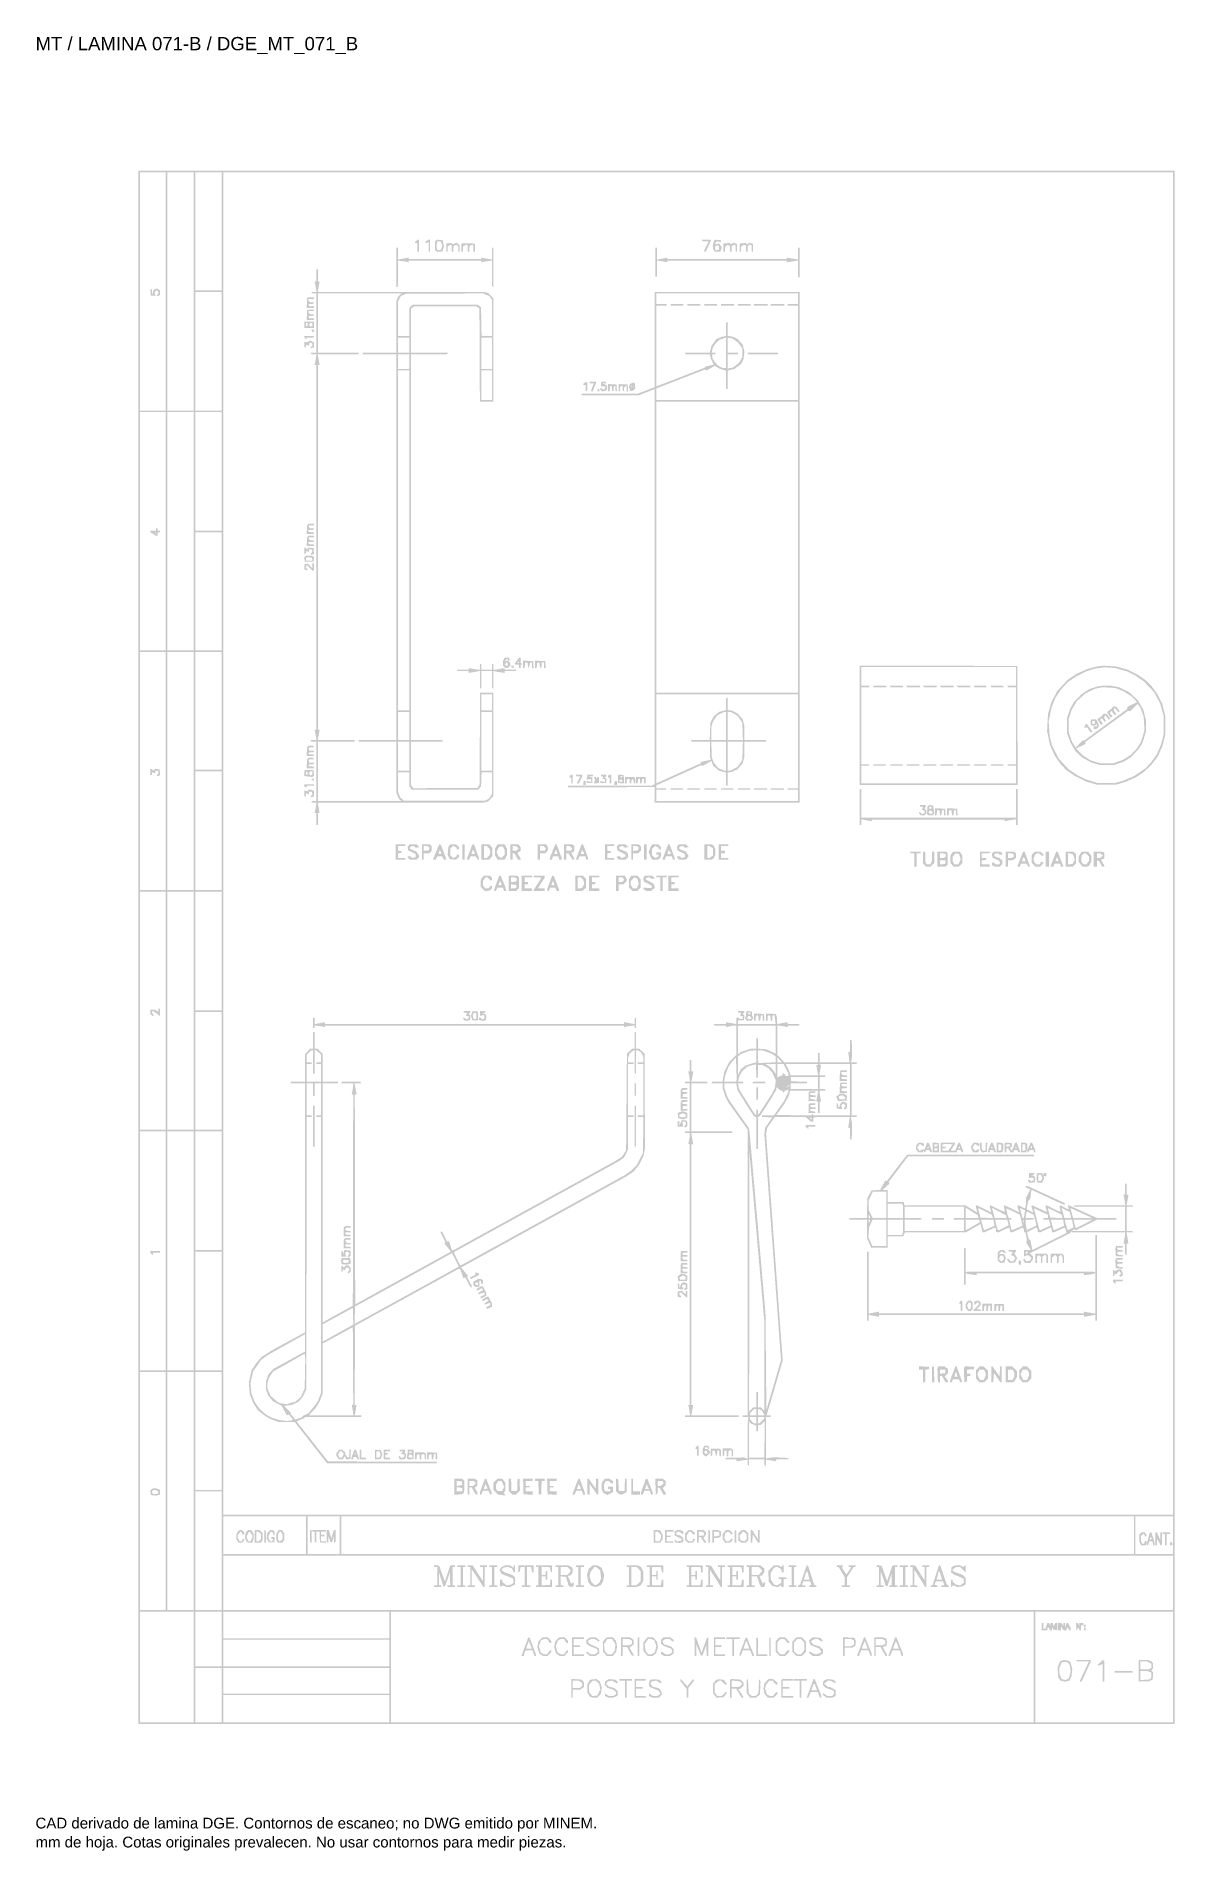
# Model space of a CAD drawing. Header units: millimetres. Extents: x 12 to 192, y 4 to 291.
import ezdxf

# ---------------------------------------------------------------- set-up
doc = ezdxf.new("R2010")
doc.units = ezdxf.units.MM
doc.layers.add('DGE_DATOS', color=7, linetype='Continuous', lineweight=0)
doc.layers.add('DGE_RELLENO', color=7, linetype='Continuous', lineweight=0)
doc.styles.add('DGE_ARIAL', font='arial.ttf')

msp = doc.modelspace()

# ---------------------------------------------------------------- texts
at = {"layer": 'DGE_DATOS', "style": 'DGE_ARIAL'}
for s, height, p in [('MT / LAMINA 071-B / DGE_MT_071_B', 2.1, (12, 289.0389)), ('CAD derivado de lamina DGE. Contornos de escaneo; no DWG emitido por MINEM.', 1.7, (12, 8)), ('mm de hoja. Cotas originales prevalecen. No usar contornos para medir piezas.', 1.7, (12, 5))]:
    msp.add_text(s, height=height, dxfattribs=at).set_placement(p)

# ---------------------------------------------------------------- hatches: boundary and pattern name
at = {"layer": 'DGE_RELLENO'}
h = msp.add_hatch(color=7, dxfattribs=at)
h.paths.add_polyline_path([(28.2721, 147.2529), (28.2721, 24.5136), (110.2065, 24.5136), (192.1409, 24.5136), (192.1409, 147.2529), (192.1409, 269.9923), (110.2065, 269.9923), (28.2721, 269.9923)], flags=0)
h.paths.add_polyline_path([(32.5811, 250.9192), (32.5811, 232.0996), (30.5533, 232.0996), (28.5255, 232.0996), (28.5255, 250.9192), (28.5255, 269.7388), (30.5533, 269.7388), (32.5811, 269.7388)], flags=0)
h.paths.add_polyline_path([(37.0168, 250.9192), (37.0168, 232.0996), (34.9257, 232.0996), (32.8345, 232.0996), (32.8345, 250.9192), (32.8345, 269.7388), (34.9257, 269.7388), (37.0168, 269.7388)], flags=0)
h.paths.add_polyline_path([(41.4525, 260.4241), (41.4525, 251.1093), (39.3614, 251.1093), (37.2703, 251.1093), (37.2703, 260.4241), (37.2703, 269.7388), (39.3614, 269.7388), (41.4525, 269.7388)], flags=0)
h.paths.add_polyline_path([(191.8875, 163.6647), (191.8875, 57.5905), (116.7967, 57.5905), (41.706, 57.5905), (41.706, 163.6647), (41.706, 269.7388), (116.7967, 269.7388), (191.8875, 269.7388)], flags=0)
h.paths.add_polyline_path([(41.4525, 241.4777), (41.4525, 232.0996), (39.3614, 232.0996), (37.2703, 232.0996), (37.2703, 241.4777), (37.2703, 250.8559), (39.3614, 250.8559), (41.4525, 250.8559)], flags=0)
h.paths.add_polyline_path([(32.5811, 213.0265), (32.5811, 194.2069), (30.5533, 194.2069), (28.5255, 194.2069), (28.5255, 213.0265), (28.5255, 231.8462), (30.5533, 231.8462), (32.5811, 231.8462)], flags=0)
h.paths.add_polyline_path([(37.0168, 213.0265), (37.0168, 194.2069), (34.9257, 194.2069), (32.8345, 194.2069), (32.8345, 213.0265), (32.8345, 231.8462), (34.9257, 231.8462), (37.0168, 231.8462)], flags=0)
h.paths.add_polyline_path([(41.4525, 222.468), (41.4525, 213.0899), (39.3614, 213.0899), (37.2703, 213.0899), (37.2703, 222.468), (37.2703, 231.8462), (39.3614, 231.8462), (41.4525, 231.8462)], flags=0)
h.paths.add_polyline_path([(41.4525, 203.5217), (41.4525, 194.2069), (39.3614, 194.2069), (37.2703, 194.2069), (37.2703, 203.5217), (37.2703, 212.8364), (39.3614, 212.8364), (41.4525, 212.8364)], flags=0)
h.paths.add_polyline_path([(32.5811, 175.1339), (32.5811, 156.3142), (30.5533, 156.3142), (28.5255, 156.3142), (28.5255, 175.1339), (28.5255, 193.9535), (30.5533, 193.9535), (32.5811, 193.9535)], flags=0)
h.paths.add_polyline_path([(37.0168, 175.1339), (37.0168, 156.3142), (34.9257, 156.3142), (32.8345, 156.3142), (32.8345, 175.1339), (32.8345, 193.9535), (34.9257, 193.9535), (37.0168, 193.9535)], flags=0)
h.paths.add_polyline_path([(41.4525, 184.6387), (41.4525, 175.324), (39.3614, 175.324), (37.2703, 175.324), (37.2703, 184.6387), (37.2703, 193.9535), (39.3614, 193.9535), (41.4525, 193.9535)], flags=0)
h.paths.add_polyline_path([(41.4525, 165.6924), (41.4525, 156.3142), (39.3614, 156.3142), (37.2703, 156.3142), (37.2703, 165.6924), (37.2703, 175.0705), (39.3614, 175.0705), (41.4525, 175.0705)], flags=0)
h.paths.add_polyline_path([(32.5811, 137.2412), (32.5811, 118.4216), (30.5533, 118.4216), (28.5255, 118.4216), (28.5255, 137.2412), (28.5255, 156.0608), (30.5533, 156.0608), (32.5811, 156.0608)], flags=0)
h.paths.add_polyline_path([(37.0168, 137.2412), (37.0168, 118.4216), (34.9257, 118.4216), (32.8345, 118.4216), (32.8345, 137.2412), (32.8345, 156.0608), (34.9257, 156.0608), (37.0168, 156.0608)], flags=0)
h.paths.add_polyline_path([(41.4525, 146.6827), (41.4525, 137.3045), (39.3614, 137.3045), (37.2703, 137.3045), (37.2703, 146.6827), (37.2703, 156.0608), (39.3614, 156.0608), (41.4525, 156.0608)], flags=0)
h.paths.add_polyline_path([(41.4525, 127.7363), (41.4525, 118.4216), (39.3614, 118.4216), (37.2703, 118.4216), (37.2703, 127.7363), (37.2703, 137.0511), (39.3614, 137.0511), (41.4525, 137.0511)], flags=0)
h.paths.add_polyline_path([(32.5811, 99.2851), (32.5811, 80.4021), (30.5533, 80.4021), (28.5255, 80.4021), (28.5255, 99.2851), (28.5255, 118.1681), (30.5533, 118.1681), (32.5811, 118.1681)], flags=0)
h.paths.add_polyline_path([(37.0168, 99.2851), (37.0168, 80.4021), (34.9257, 80.4021), (32.8345, 80.4021), (32.8345, 99.2851), (32.8345, 118.1681), (34.9257, 118.1681), (37.0168, 118.1681)], flags=0)
h.paths.add_polyline_path([(41.4525, 108.79), (41.4525, 99.4118), (39.3614, 99.4118), (37.2703, 99.4118), (37.2703, 108.79), (37.2703, 118.1681), (39.3614, 118.1681), (41.4525, 118.1681)], flags=0)
h.paths.add_polyline_path([(41.4525, 89.7803), (41.4525, 80.4021), (39.3614, 80.4021), (37.2703, 80.4021), (37.2703, 89.7803), (37.2703, 99.1584), (39.3614, 99.1584), (41.4525, 99.1584)], flags=0)
h.paths.add_polyline_path([(32.5811, 61.3291), (32.5811, 42.5095), (30.5533, 42.5095), (28.5255, 42.5095), (28.5255, 61.3291), (28.5255, 80.1487), (30.5533, 80.1487), (32.5811, 80.1487)], flags=0)
h.paths.add_polyline_path([(37.0168, 61.3291), (37.0168, 42.5095), (34.9257, 42.5095), (32.8345, 42.5095), (32.8345, 61.3291), (32.8345, 80.1487), (34.9257, 80.1487), (37.0168, 80.1487)], flags=0)
h.paths.add_polyline_path([(41.4525, 70.8339), (41.4525, 61.5192), (39.3614, 61.5192), (37.2703, 61.5192), (37.2703, 70.8339), (37.2703, 80.1487), (39.3614, 80.1487), (41.4525, 80.1487)], flags=0)
h.paths.add_polyline_path([(41.4525, 51.8876), (41.4525, 42.5095), (39.3614, 42.5095), (37.2703, 42.5095), (37.2703, 51.8876), (37.2703, 61.2657), (39.3614, 61.2657), (41.4525, 61.2657)], flags=0)
h.paths.add_polyline_path([(54.7598, 54.3588), (54.7598, 51.3807), (48.2329, 51.3807), (41.706, 51.3807), (41.706, 54.3588), (41.706, 57.337), (48.2329, 57.337), (54.7598, 57.337)], flags=0)
h.paths.add_polyline_path([(60.0826, 54.3588), (60.0826, 51.3807), (57.5479, 51.3807), (55.0132, 51.3807), (55.0132, 54.3588), (55.0132, 57.337), (57.5479, 57.337), (60.0826, 57.337)], flags=0)
h.paths.add_polyline_path([(185.6774, 54.3588), (185.6774, 51.3807), (123.0068, 51.3807), (60.3361, 51.3807), (60.3361, 54.3588), (60.3361, 57.337), (123.0068, 57.337), (185.6774, 57.337)], flags=0)
h.paths.add_polyline_path([(191.8875, 54.3588), (191.8875, 51.3807), (188.9092, 51.3807), (185.9309, 51.3807), (185.9309, 54.3588), (185.9309, 57.337), (188.9092, 57.337), (191.8875, 57.337)], flags=0)
h.paths.add_polyline_path([(191.8875, 46.8183), (191.8875, 42.5095), (116.7967, 42.5095), (41.706, 42.5095), (41.706, 46.8183), (41.706, 51.1272), (116.7967, 51.1272), (191.8875, 51.1272)], flags=0)
h.paths.add_polyline_path([(37.0168, 33.5115), (37.0168, 24.7671), (32.7712, 24.7671), (28.5255, 24.7671), (28.5255, 33.5115), (28.5255, 42.256), (32.7712, 42.256), (37.0168, 42.256)], flags=0)
h.paths.add_polyline_path([(41.4525, 37.9471), (41.4525, 33.6383), (39.3614, 33.6383), (37.2703, 33.6383), (37.2703, 37.9471), (37.2703, 42.256), (39.3614, 42.256), (41.4525, 42.256)], flags=0)
h.paths.add_polyline_path([(67.9402, 40.1649), (67.9402, 38.0739), (54.8231, 38.0739), (41.706, 38.0739), (41.706, 40.1649), (41.706, 42.256), (54.8231, 42.256), (67.9402, 42.256)], flags=0)
h.paths.add_polyline_path([(169.8355, 33.5115), (169.8355, 24.7671), (119.0146, 24.7671), (68.1937, 24.7671), (68.1937, 33.5115), (68.1937, 42.256), (119.0146, 42.256), (169.8355, 42.256)], flags=0)
h.paths.add_polyline_path([(191.8875, 33.5115), (191.8875, 24.7671), (180.9882, 24.7671), (170.089, 24.7671), (170.089, 33.5115), (170.089, 42.256), (180.9882, 42.256), (191.8875, 42.256)], flags=0)
h.paths.add_polyline_path([(67.9402, 35.7293), (67.9402, 33.6383), (54.8231, 33.6383), (41.706, 33.6383), (41.706, 35.7293), (41.706, 37.8204), (54.8231, 37.8204), (67.9402, 37.8204)], flags=0)
h.paths.add_polyline_path([(41.4525, 29.0759), (41.4525, 24.7671), (39.3614, 24.7671), (37.2703, 24.7671), (37.2703, 29.0759), (37.2703, 33.3848), (39.3614, 33.3848), (41.4525, 33.3848)], flags=0)
h.paths.add_polyline_path([(67.9402, 31.3571), (67.9402, 29.3294), (54.8231, 29.3294), (41.706, 29.3294), (41.706, 31.3571), (41.706, 33.3848), (54.8231, 33.3848), (67.9402, 33.3848)], flags=0)
h.paths.add_polyline_path([(67.9402, 26.9215), (67.9402, 24.7671), (54.8231, 24.7671), (41.706, 24.7671), (41.706, 26.9215), (41.706, 29.0759), (54.8231, 29.0759), (67.9402, 29.0759)], flags=0)
h.paths.add_polyline_path([(30.8331, 251.255), (30.6693, 251.1511), (30.5588, 250.7817), (30.4483, 250.4123), (30.4374, 250.8242), (30.4266, 251.2361), (30.2922, 251.2361), (30.1578, 251.2361), (30.1971, 250.7608), (30.2365, 250.2856), (30.6024, 250.2438), (30.9683, 250.202), (30.8929, 250.4907), (30.8174, 250.7793), (30.9481, 250.9368), (31.0788, 251.0943), (31.2596, 251.0249), (31.4404, 250.9555), (31.4404, 250.7261), (31.4404, 250.4968), (31.282, 250.4402), (31.1236, 250.3836), (31.2132, 250.2873), (31.3028, 250.1909), (31.4983, 250.2659), (31.6939, 250.341), (31.6939, 250.7207), (31.6939, 251.1004), (31.4488, 251.2316), (31.2036, 251.3628), (31.1002, 251.3608), (30.9969, 251.3589)], flags=0)
h.paths.add_polyline_path([(72.2176, 258.917), (71.9958, 258.7486), (71.9958, 258.6676), (71.9958, 258.5865), (72.1859, 258.5865), (72.376, 258.5865), (72.376, 257.8895), (72.376, 257.1924), (72.5027, 257.1924), (72.6294, 257.1924), (72.6294, 258.1429), (72.6294, 259.0934), (72.5344, 259.0894), (72.4393, 259.0853)], flags=0)
h.paths.add_polyline_path([(73.8651, 258.917), (73.6433, 258.7486), (73.6433, 258.6528), (73.6433, 258.5569), (73.8968, 258.6232), (74.1503, 258.6895), (74.1503, 257.941), (74.1503, 257.1924), (74.277, 257.1924), (74.4037, 257.1924), (74.4037, 258.1429), (74.4037, 259.0934), (74.2453, 259.0894), (74.0869, 259.0853)], flags=0)
h.paths.add_polyline_path([(75.322, 258.9471), (75.1642, 258.7892), (75.1642, 258.1331), (75.1642, 257.4769), (75.346, 257.326), (75.5278, 257.1751), (75.944, 257.2155), (76.3601, 257.2558), (76.4797, 257.6752), (76.5993, 258.0947), (76.4837, 258.5624), (76.3681, 259.03), (75.924, 259.0675), (75.4799, 259.105)], flags=0)
h.paths.add_polyline_path([(76.2034, 258.518), (76.3501, 258.1961), (76.2298, 257.8539), (76.1094, 257.5117), (75.8738, 257.4663), (75.6381, 257.421), (75.5298, 257.5918), (75.4215, 257.7627), (75.4196, 258.1009), (75.4176, 258.439), (75.4946, 258.6395), (75.5715, 258.8399), (75.8141, 258.8399), (76.0567, 258.8399)], flags=0)
h.paths.add_polyline_path([(117.4304, 258.9667), (117.5087, 258.8399), (117.9448, 258.8399), (118.3809, 258.8399), (118.3809, 258.7724), (118.3809, 258.7048), (118.0641, 258.0795), (117.7473, 257.4543), (117.7473, 257.3234), (117.7473, 257.1924), (117.862, 257.1924), (117.9768, 257.1924), (118.369, 258.0304), (118.7611, 258.8684), (118.7611, 258.9809), (118.7611, 259.0934), (118.0566, 259.0934), (117.3521, 259.0934)], flags=0)
h.paths.add_polyline_path([(119.2679, 258.776), (119.1413, 258.4432), (119.1413, 258.063), (119.1413, 257.6827), (119.2725, 257.4376), (119.4037, 257.1924), (119.846, 257.1924), (120.2882, 257.1924), (120.4152, 257.5264), (120.5422, 257.8603), (120.3374, 258.1728), (120.1327, 258.4852), (119.7717, 258.4322), (119.4106, 258.3792), (119.5411, 258.6231), (119.6717, 258.8669), (120.0504, 258.7912), (120.4291, 258.7155), (120.3774, 258.8728), (120.3257, 259.03), (119.8601, 259.0694), (119.3944, 259.1087)], flags=0)
h.paths.add_polyline_path([(120.0919, 257.8244), (120.0919, 257.5093), (119.8232, 257.4709), (119.5546, 257.4326), (119.4894, 257.682), (119.4241, 257.9314), (119.5653, 258.0726), (119.7064, 258.2137), (119.8991, 258.1766), (120.0919, 258.1394)], flags=0)
h.paths.add_polyline_path([(76.9387, 257.8578), (76.9385, 257.1924), (77.0652, 257.1924), (77.1919, 257.1924), (77.1919, 257.6315), (77.1919, 258.0706), (77.4287, 258.1974), (77.6655, 258.3241), (77.7456, 258.2441), (77.8256, 258.164), (77.8256, 257.6782), (77.8256, 257.1924), (77.9523, 257.1924), (78.0791, 257.1924), (78.0791, 257.6315), (78.0791, 258.0706), (78.3131, 258.1959), (78.5472, 258.3211), (78.6933, 258.175), (78.8395, 258.0289), (78.8395, 257.6106), (78.8395, 257.1924), (78.9662, 257.1924), (79.093, 257.1924), (79.093, 257.6903), (79.093, 258.1882), (78.8938, 258.3873), (78.6946, 258.5865), (78.5453, 258.5845), (78.3959, 258.5826), (78.2101, 258.4651), (78.0242, 258.3475), (77.8842, 258.4637), (77.7443, 258.5798), (77.3416, 258.5515), (76.939, 258.5231)], flags=0)
h.paths.add_polyline_path([(79.4032, 258.4743), (79.3464, 258.4175), (79.3464, 257.805), (79.3464, 257.1924), (79.4732, 257.1924), (79.5999, 257.1924), (79.5999, 257.6055), (79.5999, 258.0186), (79.8585, 258.1801), (80.1171, 258.3416), (80.2387, 258.2665), (80.3603, 258.1913), (80.3603, 257.6919), (80.3603, 257.1924), (80.487, 257.1924), (80.6138, 257.1924), (80.6138, 257.6315), (80.6138, 258.0706), (80.8506, 258.1974), (81.0874, 258.3241), (81.1674, 258.2441), (81.2475, 258.164), (81.2475, 257.6782), (81.2475, 257.1924), (81.3742, 257.1924), (81.5009, 257.1924), (81.5009, 257.8261), (81.5009, 258.4597), (81.3425, 258.4798), (81.1841, 258.4999), (80.3221, 258.5155), (79.46, 258.5311)], flags=0)
h.paths.add_polyline_path([(120.8423, 258.4703), (120.7889, 258.4175), (120.7889, 257.805), (120.7889, 257.1924), (120.9156, 257.1924), (121.0424, 257.1924), (121.0424, 257.5903), (121.0424, 257.9882), (121.2638, 258.1501), (121.4852, 258.3121), (121.644, 258.1803), (121.8028, 258.0485), (121.8028, 257.6205), (121.8028, 257.1924), (121.9295, 257.1924), (122.0563, 257.1924), (122.0563, 257.6315), (122.0563, 258.0706), (122.2931, 258.1974), (122.5299, 258.3241), (122.6099, 258.2441), (122.6899, 258.164), (122.6899, 257.6782), (122.6899, 257.1924), (122.8167, 257.1924), (122.9434, 257.1924), (122.9434, 257.8237), (122.9434, 258.4549), (122.6249, 258.5348), (122.3064, 258.6148), (122.1293, 258.4677), (121.9521, 258.3207), (121.8704, 258.453), (121.7886, 258.5852), (121.3422, 258.5542), (120.8958, 258.5231)], flags=0)
h.paths.add_polyline_path([(123.3771, 258.4703), (123.3236, 258.4175), (123.3236, 257.805), (123.3236, 257.1924), (123.4503, 257.1924), (123.5771, 257.1924), (123.5771, 257.5903), (123.5771, 257.9882), (123.7936, 258.1465), (124.01, 258.3048), (124.1738, 258.242), (124.3375, 258.1792), (124.3375, 257.6858), (124.3375, 257.1924), (124.4642, 257.1924), (124.591, 257.1924), (124.591, 257.6205), (124.591, 258.0485), (124.7755, 258.2017), (124.9601, 258.3548), (125.0924, 258.2731), (125.2246, 258.1913), (125.2246, 257.6919), (125.2246, 257.1924), (125.3514, 257.1924), (125.4781, 257.1924), (125.4781, 257.8237), (125.4781, 258.4549), (125.1596, 258.5348), (124.8411, 258.6148), (124.664, 258.4677), (124.4868, 258.3207), (124.4051, 258.453), (124.3233, 258.5852), (123.8769, 258.5542), (123.4305, 258.5231)], flags=0)
h.paths.add_polyline_path([(69.0809, 254.7137), (69.0809, 251.6013), (69.2076, 251.6796), (69.3343, 251.7579), (69.3343, 253.7797), (69.3343, 255.8014), (69.873, 255.7285), (70.4116, 255.6557), (70.6967, 255.5979), (70.9819, 255.5401), (70.9819, 255.6692), (70.9819, 255.7984), (76.7483, 255.7984), (82.5148, 255.7984), (82.5148, 255.6692), (82.5148, 255.5401), (82.8, 255.5979), (83.0851, 255.6557), (83.6237, 255.7285), (84.1624, 255.8014), (84.1624, 253.7797), (84.1624, 251.7579), (84.2891, 251.6796), (84.4158, 251.6013), (84.4158, 254.7137), (84.4158, 257.8261), (84.2891, 257.8261), (84.1624, 257.8261), (84.1624, 256.891), (84.1624, 255.956), (83.3386, 256.1108), (82.5148, 256.2656), (82.5148, 256.1587), (82.5148, 256.0518), (76.7483, 256.0518), (70.9819, 256.0518), (70.9819, 256.1631), (70.9819, 256.2744), (70.1581, 256.1196), (69.3343, 255.9648), (69.3343, 256.8955), (69.3343, 257.8261), (69.2076, 257.8261), (69.0809, 257.8261)], flags=0)
h.paths.add_polyline_path([(110.0164, 255.5449), (110.0164, 253.2638), (110.1431, 253.2638), (110.2699, 253.2638), (110.2699, 254.5326), (110.2699, 255.8014), (110.8085, 255.7285), (111.3471, 255.6557), (111.6323, 255.5979), (111.9174, 255.5401), (111.9174, 255.6692), (111.9174, 255.7984), (121.3592, 255.7984), (130.801, 255.7984), (130.801, 255.6659), (130.801, 255.5334), (131.2446, 255.6025), (131.6882, 255.6717), (132.1317, 255.7408), (132.5753, 255.8099), (132.5753, 254.4734), (132.5753, 253.137), (132.702, 253.137), (132.8288, 253.137), (132.8288, 255.4816), (132.8288, 257.8261), (132.702, 257.8261), (132.5753, 257.8261), (132.5753, 256.8946), (132.5753, 255.963), (131.6882, 256.1152), (130.801, 256.2674), (130.801, 256.1596), (130.801, 256.0518), (121.3592, 256.0518), (111.9174, 256.0518), (111.9174, 256.1587), (111.9174, 256.2656), (111.0936, 256.1108), (110.2699, 255.956), (110.2699, 256.891), (110.2699, 257.8261), (110.1431, 257.8261), (110.0164, 257.8261)], flags=0)
h.paths.add_polyline_path([(56.4073, 253.4539), (56.4073, 252.5034), (56.2705, 252.5034), (56.1337, 252.5034), (56.2028, 252.1549), (56.2719, 251.8063), (56.3537, 251.3311), (56.4355, 250.8559), (56.0412, 250.8559), (55.6469, 250.8559), (55.6469, 250.7291), (55.6469, 250.6024), (56.0271, 250.6024), (56.4073, 250.6024), (56.4073, 245.9133), (56.4073, 241.2243), (55.9563, 241.2243), (55.5052, 241.2243), (55.5835, 241.0975), (55.6619, 240.9708), (56.0487, 240.9708), (56.4355, 240.9708), (56.3537, 240.4956), (56.2719, 240.0203), (56.2028, 239.6718), (56.1337, 239.3233), (56.2705, 239.3233), (56.4073, 239.3233), (56.4073, 210.4919), (56.4073, 181.6605), (56.2705, 181.6605), (56.1337, 181.6605), (56.2028, 181.312), (56.2719, 180.9635), (56.3537, 180.4883), (56.4355, 180.013), (55.9778, 180.013), (55.5202, 180.013), (55.5202, 179.8863), (55.5202, 179.7596), (55.9637, 179.7596), (56.4073, 179.7596), (56.4073, 175.0705), (56.4073, 170.3814), (56.0271, 170.3814), (55.6469, 170.3814), (55.6469, 170.2547), (55.6469, 170.128), (56.0412, 170.128), (56.4355, 170.128), (56.3537, 169.6527), (56.2719, 169.1775), (56.2028, 168.829), (56.1337, 168.4805), (56.2705, 168.4805), (56.4073, 168.4805), (56.4073, 167.53), (56.4073, 166.5795), (56.5341, 166.5795), (56.6608, 166.5795), (56.6608, 167.5194), (56.6608, 168.4593), (56.789, 168.5021), (56.9172, 168.5448), (56.7803, 169.2854), (56.6434, 170.026), (56.6954, 170.0781), (56.7474, 170.1301), (69.7488, 170.1304), (82.7502, 170.1307), (83.154, 170.2114), (83.5577, 170.2922), (83.9868, 170.7212), (84.4158, 171.1503), (84.4158, 179.3202), (84.4158, 187.4902), (83.3386, 187.4902), (82.2613, 187.4902), (82.2595, 180.2982), (82.2576, 173.1062), (82.0973, 172.7893), (81.9371, 172.4725), (76.883, 172.4393), (71.8289, 172.4062), (71.5955, 172.6174), (71.3621, 172.8286), (71.3621, 176.2941), (71.3621, 179.7596), (73.9043, 179.7596), (76.4465, 179.7596), (76.3681, 179.8863), (76.2898, 180.013), (73.826, 180.013), (71.3621, 180.013), (71.3621, 210.4919), (71.3621, 240.9708), (74.2062, 240.9708), (77.0502, 240.9708), (77.1286, 241.0975), (77.2069, 241.2243), (74.2845, 241.2243), (71.3621, 241.2243), (71.3621, 244.6897), (71.3621, 248.1552), (71.5939, 248.365), (71.8256, 248.5747), (76.7658, 248.5747), (81.706, 248.5747), (81.952, 248.3949), (82.198, 248.215), (82.2326, 240.8543), (82.2673, 233.4937), (83.3416, 233.4937), (84.4158, 233.4937), (84.4158, 241.6636), (84.4158, 249.8336), (83.9868, 250.2626), (83.5577, 250.6916), (83.154, 250.7724), (82.7502, 250.8531), (69.7488, 250.8534), (56.7474, 250.8537), (56.6954, 250.9057), (56.6434, 250.9578), (56.7803, 251.6984), (56.9172, 252.439), (56.789, 252.4818), (56.6608, 252.5245), (56.6608, 253.4644), (56.6608, 254.4043), (56.5341, 254.4043), (56.4073, 254.4043)], flags=0)
h.paths.add_polyline_path([(69.5827, 250.3439), (69.3242, 250.0854), (69.2025, 249.7653), (69.0809, 249.4453), (69.0809, 245.3348), (69.0809, 241.2243), (66.4194, 241.2243), (63.758, 241.2243), (63.758, 241.0975), (63.758, 240.9708), (66.4194, 240.9708), (69.0809, 240.9708), (69.0809, 210.4919), (69.0809, 180.013), (66.1026, 180.013), (63.1243, 180.013), (63.1243, 179.8863), (63.1243, 179.7596), (66.1026, 179.7596), (69.0809, 179.7596), (69.0809, 175.7001), (69.0809, 171.6406), (69.2751, 171.1694), (69.4693, 170.6983), (69.6795, 170.5398), (69.8897, 170.3814), (63.2753, 170.3814), (56.6608, 170.3814), (56.6608, 175.0705), (56.6608, 179.7596), (59.5757, 179.7596), (62.4906, 179.7596), (62.4906, 179.8863), (62.4906, 180.013), (59.5616, 180.013), (56.6326, 180.013), (56.7144, 180.4883), (56.7962, 180.9635), (56.8653, 181.312), (56.9344, 181.6605), (56.7976, 181.6605), (56.6608, 181.6605), (56.6608, 210.4919), (56.6608, 239.3233), (56.7976, 239.3233), (56.9344, 239.3233), (56.8653, 239.6718), (56.7962, 240.0203), (56.7144, 240.4956), (56.6326, 240.9708), (59.8076, 240.9708), (62.9826, 240.9708), (63.0609, 241.0975), (63.1393, 241.2243), (59.9, 241.2243), (56.6608, 241.2243), (56.6608, 245.9133), (56.6608, 250.6024), (63.251, 250.6024), (69.8413, 250.6024)], flags=0)
h.paths.add_polyline_path([(83.2651, 250.4016), (83.7671, 250.2007), (83.9647, 249.8991), (84.1624, 249.5975), (84.1624, 246.7415), (84.1624, 243.8856), (83.3489, 243.8856), (82.5353, 243.8856), (82.4934, 246.1615), (82.4514, 248.4374), (82.198, 248.6288), (81.9445, 248.8201), (76.78, 248.8241), (71.6156, 248.8282), (71.3621, 248.5747), (71.1086, 248.3212), (71.1086, 246.1034), (71.1086, 243.8856), (70.2215, 243.8856), (69.3343, 243.8856), (69.3343, 246.6061), (69.3343, 249.3265), (69.5454, 249.7692), (69.7565, 250.2118), (70.2108, 250.4006), (70.665, 250.5893), (76.7141, 250.5959), (82.7632, 250.6024)], flags=0)
h.paths.add_polyline_path([(71.1086, 242.4282), (71.1086, 241.2243), (70.2215, 241.2243), (69.3343, 241.2243), (69.3343, 242.4282), (69.3343, 243.6322), (70.2215, 243.6322), (71.1086, 243.6322)], flags=0)
h.paths.add_polyline_path([(84.1624, 241.1609), (84.1624, 238.6896), (83.3386, 238.6896), (82.5148, 238.6896), (82.5148, 241.1609), (82.5148, 243.6322), (83.3386, 243.6322), (84.1624, 243.6322)], flags=0)
h.paths.add_polyline_path([(71.1086, 239.8302), (71.1086, 238.6896), (70.2215, 238.6896), (69.3343, 238.6896), (69.3343, 239.8302), (69.3343, 240.9708), (70.2215, 240.9708), (71.1086, 240.9708)], flags=0)
h.paths.add_polyline_path([(71.1086, 211.5691), (71.1086, 184.7021), (70.2215, 184.7021), (69.3343, 184.7021), (69.3343, 211.5691), (69.3343, 238.4362), (70.2215, 238.4362), (71.1086, 238.4362)], flags=0)
h.paths.add_polyline_path([(84.1624, 236.0917), (84.1624, 233.7471), (83.3386, 233.7471), (82.5148, 233.7471), (82.5148, 236.0917), (82.5148, 238.4362), (83.3386, 238.4362), (84.1624, 238.4362)], flags=0)
h.paths.add_polyline_path([(84.1624, 185.9694), (84.1624, 184.7021), (83.3386, 184.7021), (82.5148, 184.7021), (82.5148, 185.9694), (82.5148, 187.2367), (83.3386, 187.2367), (84.1624, 187.2367)], flags=0)
h.paths.add_polyline_path([(71.1086, 182.2308), (71.1086, 180.013), (70.2215, 180.013), (69.3343, 180.013), (69.3343, 182.2308), (69.3343, 184.4486), (70.2215, 184.4486), (71.1086, 184.4486)], flags=0)
h.paths.add_polyline_path([(84.1624, 179.8229), (84.1624, 175.1972), (83.3386, 175.1972), (82.5148, 175.1972), (82.5148, 179.8229), (82.5148, 184.4486), (83.3386, 184.4486), (84.1624, 184.4486)], flags=0)
h.paths.add_polyline_path([(71.1086, 177.4784), (71.1086, 175.1972), (70.2215, 175.1972), (69.3343, 175.1972), (69.3343, 177.4784), (69.3343, 179.7596), (70.2215, 179.7596), (71.1086, 179.7596)], flags=0)
h.paths.add_polyline_path([(71.1086, 173.8314), (71.1086, 172.719), (71.3059, 172.4373), (71.5032, 172.1557), (76.7359, 172.1557), (81.9686, 172.1557), (82.21, 172.4223), (82.4514, 172.6888), (82.4957, 173.8163), (82.54, 174.9438), (83.3512, 174.9438), (84.1624, 174.9438), (84.1624, 173.2208), (84.1624, 171.4978), (83.9508, 171.1396), (83.7392, 170.7815), (83.4246, 170.6131), (83.11, 170.4448), (76.679, 170.4448), (70.248, 170.4448), (69.9638, 170.6983), (69.6796, 170.9517), (69.5069, 171.3595), (69.3343, 171.7673), (69.3343, 173.3555), (69.3343, 174.9438), (70.2215, 174.9438), (71.1086, 174.9438)], flags=0)
h.paths.add_polyline_path([(109.8897, 243.3247), (109.8897, 235.7936), (108.5529, 235.2773), (107.2162, 234.761), (102.7865, 234.761), (98.3567, 234.761), (98.3567, 234.6342), (98.3567, 234.5075), (102.8875, 234.5109), (107.4183, 234.5144), (108.654, 235.0043), (109.8897, 235.4943), (109.8897, 204.273), (109.8897, 173.0517), (109.6445, 172.9205), (109.3994, 172.7893), (102.8008, 172.7893), (96.2022, 172.7893), (96.2022, 172.6594), (96.2022, 172.5295), (103.046, 172.5644), (109.8897, 172.5992), (109.8897, 171.3636), (109.8897, 170.128), (121.3592, 170.128), (132.8288, 170.128), (132.8288, 210.4919), (132.8288, 250.8559), (121.3592, 250.8559), (109.8897, 250.8559)], flags=0)
h.paths.add_polyline_path([(132.5753, 249.7786), (132.5753, 248.9549), (131.7515, 248.9549), (130.9277, 248.9549), (130.9277, 248.8282), (130.9277, 248.7014), (131.7515, 248.7014), (132.5753, 248.7014), (132.5753, 241.2243), (132.5753, 233.7471), (121.3592, 233.7471), (110.1431, 233.7471), (110.1431, 234.6663), (110.1431, 235.5856), (114.0024, 237.0855), (117.8617, 238.5855), (117.9904, 238.5059), (118.1192, 238.4263), (118.7731, 238.7998), (119.427, 239.1733), (119.8228, 238.9299), (120.2186, 238.6865), (120.6939, 238.5565), (121.1691, 238.4264), (121.1691, 236.9739), (121.1691, 235.5214), (121.2958, 235.5214), (121.4226, 235.5214), (121.4226, 236.9637), (121.4226, 238.4061), (121.9676, 238.5433), (122.5126, 238.6806), (123.0403, 239.0628), (123.568, 239.445), (123.7556, 239.8079), (123.9433, 240.1708), (124.0262, 240.7958), (124.1091, 241.4208), (123.9645, 241.9579), (123.8199, 242.4949), (123.4262, 242.9433), (123.0325, 243.3917), (122.6984, 243.5644), (122.3643, 243.7372), (121.8935, 243.8255), (121.4226, 243.9138), (121.4226, 244.977), (121.4226, 246.0401), (121.2958, 246.0401), (121.1691, 246.0401), (121.1691, 244.9653), (121.1691, 243.8905), (120.8206, 243.8169), (120.4721, 243.7434), (120.0637, 243.5648), (119.6553, 243.3861), (119.267, 242.8502), (118.8788, 242.3143), (118.7416, 241.7693), (118.6043, 241.2243), (116.6475, 241.2243), (114.6906, 241.2243), (114.769, 241.0975), (114.8473, 240.9708), (116.7384, 240.9708), (118.6296, 240.9708), (118.7133, 240.6223), (118.7971, 240.2738), (119.0301, 239.8085), (119.2631, 239.3432), (118.6049, 239.2021), (117.9468, 239.061), (117.8787, 238.9649), (117.8106, 238.8688), (114.5789, 237.615), (111.3471, 236.3611), (110.7451, 236.1318), (110.1431, 235.9026), (110.1431, 242.302), (110.1431, 248.7014), (110.9669, 248.7014), (111.7907, 248.7014), (111.7907, 248.8282), (111.7907, 248.9549), (110.9669, 248.9549), (110.1431, 248.9549), (110.1431, 249.7786), (110.1431, 250.6024), (121.3592, 250.6024), (132.5753, 250.6024)], flags=0)
h.paths.add_polyline_path([(121.1629, 241.2243), (121.1625, 238.8164), (120.906, 238.8164), (120.6496, 238.8164), (120.3074, 238.9952), (119.9651, 239.1739), (119.6321, 239.5338), (119.2991, 239.8936), (119.1568, 240.1704), (119.0146, 240.4472), (119.0146, 240.709), (119.0146, 240.9708), (119.2681, 240.9708), (119.5216, 240.9708), (119.5216, 241.0975), (119.5216, 241.2243), (119.2181, 241.2243), (118.9146, 241.2243), (119.0124, 241.6581), (119.1103, 242.092), (119.3656, 242.4502), (119.6209, 242.8084), (119.8797, 243.0422), (120.1384, 243.2761), (120.6221, 243.4486), (121.1057, 243.621), (121.1346, 243.6266), (121.1634, 243.6322)], flags=0)
h.paths.add_polyline_path([(122.6546, 243.168), (123.0628, 242.8645), (123.4035, 242.4178), (123.7443, 241.9711), (123.7541, 241.2489), (123.7639, 240.5268), (123.5121, 240.0969), (123.2602, 239.667), (122.8001, 239.2951), (122.3399, 238.9232), (121.8813, 238.8198), (121.4226, 238.7163), (121.4226, 239.8436), (121.4226, 240.9708), (122.2464, 240.9708), (123.0701, 240.9708), (123.0701, 241.0975), (123.0701, 241.2243), (122.2464, 241.2243), (121.4226, 241.2243), (121.4226, 242.4251), (121.4226, 243.6258), (121.8345, 243.5486), (122.2464, 243.4714)], flags=0)
h.paths.add_polyline_path([(132.5753, 210.4919), (132.5753, 187.4902), (121.3592, 187.4902), (110.1431, 187.4902), (110.1431, 210.4919), (110.1431, 233.4937), (121.3592, 233.4937), (132.5753, 233.4937)], flags=0)
h.paths.add_polyline_path([(132.5753, 179.8229), (132.5753, 172.4091), (131.7515, 172.4091), (130.9277, 172.4091), (130.9277, 172.2824), (130.9277, 172.1557), (131.7515, 172.1557), (132.5753, 172.1557), (132.5753, 171.2685), (132.5753, 170.3814), (121.3592, 170.3814), (110.1431, 170.3814), (110.1431, 171.2685), (110.1431, 172.1557), (110.9744, 172.1557), (111.8056, 172.1557), (111.7273, 172.2824), (111.649, 172.4091), (110.8961, 172.4091), (110.1431, 172.4091), (110.1437, 172.6309), (110.1442, 172.8527), (113.6606, 174.4368), (117.1769, 176.021), (117.367, 175.9981), (117.5571, 175.9752), (118.2069, 176.347), (118.8568, 176.7188), (119.0147, 176.3376), (119.1726, 175.9564), (119.6077, 175.5744), (120.0428, 175.1924), (120.6059, 175.0418), (121.1691, 174.8912), (121.1691, 173.9111), (121.1691, 172.931), (121.2958, 172.8527), (121.4226, 172.7744), (121.4226, 173.8591), (121.4226, 174.9438), (121.7077, 174.9465), (121.9929, 174.9493), (122.5009, 175.1801), (123.0089, 175.4109), (123.4128, 175.8709), (123.8167, 176.3309), (123.9497, 176.8096), (124.0826, 177.2883), (124.0833, 178.5239), (124.084, 179.7596), (125.795, 179.7596), (127.5059, 179.7596), (127.5059, 179.8863), (127.5059, 180.013), (125.795, 180.013), (124.084, 180.013), (124.0833, 181.1853), (124.0826, 182.3575), (123.9497, 182.8363), (123.8167, 183.315), (123.4238, 183.7625), (123.0308, 184.2101), (122.5486, 184.4561), (122.0664, 184.7021), (121.7445, 184.7021), (121.4226, 184.7021), (121.4226, 185.7234), (121.4226, 186.7447), (121.2958, 186.6664), (121.1691, 186.5881), (121.1691, 185.6714), (121.1691, 184.7546), (120.6139, 184.6062), (120.0587, 184.4577), (119.6578, 184.1204), (119.257, 183.7831), (118.9836, 183.2604), (118.7103, 182.7377), (118.6583, 181.3754), (118.6064, 180.013), (117.1629, 180.013), (115.7195, 180.013), (115.7195, 179.8863), (115.7195, 179.7596), (117.1769, 179.7596), (118.6344, 179.7596), (118.6361, 178.5873), (118.6379, 177.415), (118.7072, 177.1568), (118.7766, 176.8986), (118.018, 176.742), (117.2594, 176.5853), (117.2182, 176.4673), (117.1769, 176.3494), (114.1987, 174.9992), (111.2204, 173.6491), (110.6818, 173.4138), (110.1431, 173.1785), (110.1431, 180.2076), (110.1431, 187.2367), (121.3592, 187.2367), (132.5753, 187.2367)], flags=0)
h.paths.add_polyline_path([(121.1691, 182.2308), (121.1691, 180.013), (120.0285, 180.013), (118.8879, 180.013), (118.8879, 181.0594), (118.8879, 182.1058), (119.0117, 182.5374), (119.1355, 182.9691), (119.4865, 183.4756), (119.8375, 183.982), (120.3449, 184.2125), (120.8523, 184.443), (121.0107, 184.4458), (121.1691, 184.4486)], flags=0)
h.paths.add_polyline_path([(122.4946, 184.1603), (122.9962, 183.8762), (123.38, 183.3302), (123.7637, 182.7842), (123.8112, 181.3986), (123.8586, 180.013), (122.6406, 180.013), (121.4226, 180.013), (121.4226, 182.2308), (121.4226, 184.4486), (121.7077, 184.4465), (121.9929, 184.4444)], flags=0)
h.paths.add_polyline_path([(121.1691, 177.4784), (121.1691, 175.1972), (121.0449, 175.1972), (120.9208, 175.1972), (120.4417, 175.3889), (119.9626, 175.5806), (119.5932, 176.0435), (119.2238, 176.5065), (119.0614, 176.9608), (118.899, 177.415), (118.8934, 178.5873), (118.8879, 179.7596), (120.0285, 179.7596), (121.1691, 179.7596)], flags=0)
h.paths.add_polyline_path([(123.812, 178.3122), (123.766, 176.8649), (123.3847, 176.3162), (123.0034, 175.7675), (122.4396, 175.4824), (121.8758, 175.1972), (121.6492, 175.1972), (121.4226, 175.1972), (121.4226, 177.4784), (121.4226, 179.7596), (122.6402, 179.7596), (123.8579, 179.7596)], flags=0)
h.paths.add_polyline_path([(54.9759, 249.8737), (54.9236, 249.7786), (54.9091, 249.0499), (54.8946, 248.3212), (55.4609, 248.3212), (56.0271, 248.3212), (56.0271, 248.448), (56.0271, 248.5747), (55.6605, 248.5747), (55.2938, 248.5747), (55.2209, 248.7648), (55.1479, 248.9549), (55.5167, 248.9549), (55.8854, 248.9549), (55.9637, 249.0816), (56.0421, 249.2084), (55.7431, 249.2084), (55.4441, 249.2084), (55.292, 249.3604), (55.14, 249.5125), (55.14, 249.6139), (55.14, 249.7153), (55.5835, 249.7153), (56.0271, 249.7153), (56.0271, 249.842), (56.0271, 249.9687), (55.5276, 249.9687), (55.0282, 249.9687)], flags=0)
h.paths.add_polyline_path([(54.9759, 247.9727), (54.9236, 247.8777), (54.9091, 247.149), (54.8946, 246.4203), (55.4609, 246.4203), (56.0271, 246.4203), (56.0271, 246.547), (56.0271, 246.6737), (55.6605, 246.6737), (55.2938, 246.6737), (55.2209, 246.8638), (55.1479, 247.0539), (55.5167, 247.0539), (55.8854, 247.0539), (55.9637, 247.1807), (56.0421, 247.3074), (55.7431, 247.3074), (55.4441, 247.3074), (55.292, 247.4595), (55.14, 247.6115), (55.14, 247.7129), (55.14, 247.8143), (55.5835, 247.8143), (56.0271, 247.8143), (56.0271, 247.941), (56.0271, 248.0678), (55.5276, 248.0678), (55.0282, 248.0678)], flags=0)
h.paths.add_polyline_path([(54.5063, 245.6599), (54.5063, 245.1529), (55.2667, 245.1529), (56.0271, 245.1529), (56.0271, 245.6599), (56.0271, 246.1668), (55.2667, 246.1668), (54.5063, 246.1668)], flags=0)
h.paths.add_polyline_path([(55.0132, 245.7307), (55.0132, 245.5481), (54.8865, 245.4698), (54.7598, 245.3915), (54.7598, 245.6524), (54.7598, 245.9133), (54.8865, 245.9133), (55.0132, 245.9133)], flags=0)
h.paths.add_polyline_path([(55.7736, 245.6599), (55.7736, 245.4064), (55.591, 245.4064), (55.4084, 245.4064), (55.3301, 245.5331), (55.2517, 245.6599), (55.3301, 245.7866), (55.4084, 245.9133), (55.591, 245.9133), (55.7736, 245.9133)], flags=0)
h.paths.add_polyline_path([(55.6759, 244.749), (55.7261, 244.5985), (55.8766, 244.5483), (56.0271, 244.4982), (56.0271, 244.6988), (56.0271, 244.8995), (55.8264, 244.8995), (55.6258, 244.8995)], flags=0)
h.paths.add_polyline_path([(54.5082, 243.7906), (54.5102, 243.6955), (54.6446, 243.5054), (54.7791, 243.3153), (54.8433, 243.4738), (54.9076, 243.6322), (55.3965, 243.6322), (55.8854, 243.6322), (55.9637, 243.7589), (56.0421, 243.8856), (55.2742, 243.8856), (54.5063, 243.8856)], flags=0)
h.paths.add_polyline_path([(55.14, 242.9995), (54.9499, 242.8776), (54.7281, 242.9466), (54.5063, 243.0156), (54.5063, 242.5635), (54.5063, 242.1114), (54.633, 242.1114), (54.7598, 242.1114), (54.7598, 242.31), (54.7598, 242.5087), (54.9975, 242.4332), (55.2353, 242.3577), (55.3026, 242.6153), (55.37, 242.8728), (55.5718, 242.7954), (55.7736, 242.7179), (55.7736, 242.4886), (55.7736, 242.2592), (55.6152, 242.2027), (55.4568, 242.1461), (55.5464, 242.0497), (55.636, 241.9534), (55.8315, 242.0284), (56.0271, 242.1034), (56.0271, 242.4832), (56.0271, 242.8629), (55.782, 242.9941), (55.5368, 243.1252), (55.4334, 243.1233), (55.3301, 243.1214)], flags=0)
h.paths.add_polyline_path([(98.8306, 236.4783), (98.6102, 236.3172), (98.6102, 236.2361), (98.6102, 236.155), (98.8003, 236.155), (98.9904, 236.155), (98.9904, 235.6406), (98.9904, 235.1262), (99.1171, 235.2045), (99.2439, 235.2829), (99.2439, 235.9016), (99.2439, 236.5203), (99.1474, 236.5799), (99.051, 236.6395)], flags=0)
h.paths.add_polyline_path([(99.6241, 236.5352), (99.6241, 236.4085), (99.9409, 236.4085), (100.2578, 236.4085), (100.2578, 236.3606), (100.2578, 236.3127), (100.0677, 235.8577), (99.8776, 235.4028), (99.8776, 235.272), (99.8776, 235.1412), (99.9874, 235.1412), (100.0972, 235.1412), (100.3676, 235.7917), (100.638, 236.4423), (100.638, 236.5521), (100.638, 236.6619), (100.131, 236.6619), (99.6241, 236.6619)], flags=0)
h.paths.add_polyline_path([(101.4829, 236.5775), (101.3984, 236.493), (101.3984, 236.1893), (101.3984, 235.8856), (101.6202, 235.9221), (101.842, 235.9586), (102.0065, 235.8554), (102.1711, 235.7523), (102.0249, 235.5761), (101.8787, 235.4), (101.6277, 235.5343), (101.3767, 235.6686), (101.3, 235.592), (101.2234, 235.5153), (101.4269, 235.3118), (101.6304, 235.1083), (101.944, 235.187), (102.2576, 235.2657), (102.3378, 235.4748), (102.418, 235.6838), (102.346, 235.9108), (102.2739, 236.1378), (101.9312, 236.2631), (101.5885, 236.3885), (101.9445, 236.3985), (102.3005, 236.4085), (102.2222, 236.5352), (102.1438, 236.6619), (101.8556, 236.6619), (101.5674, 236.6619)], flags=0)
h.paths.add_polyline_path([(106.2572, 236.4087), (105.9832, 236.2982), (105.9054, 236.0532), (105.8277, 235.8083), (105.9507, 235.4848), (106.0737, 235.1613), (106.33, 235.2283), (106.5862, 235.2953), (106.7315, 235.4703), (106.8767, 235.6453), (106.7933, 236.0903), (106.7098, 236.5352), (106.6205, 236.5272), (106.5312, 236.5191)], flags=0)
h.paths.add_polyline_path([(106.3411, 236.0917), (106.3411, 236.0283), (106.2777, 236.0283), (106.2143, 236.0283), (106.2143, 236.0917), (106.2143, 236.155), (106.2777, 236.155), (106.3411, 236.155)], flags=0)
h.paths.add_polyline_path([(106.2143, 235.8382), (106.2143, 235.7748), (106.151, 235.7748), (106.0876, 235.7748), (106.0876, 235.8382), (106.0876, 235.9016), (106.151, 235.9016), (106.2143, 235.9016)], flags=0)
h.paths.add_polyline_path([(106.5945, 235.8382), (106.5945, 235.7748), (106.5312, 235.7748), (106.4678, 235.7748), (106.4678, 235.8382), (106.4678, 235.9016), (106.5312, 235.9016), (106.5945, 235.9016)], flags=0)
h.paths.add_polyline_path([(102.539, 235.7145), (102.539, 235.1412), (102.6577, 235.1412), (102.7764, 235.1412), (102.8161, 235.553), (102.8558, 235.9649), (102.9826, 235.9649), (103.1093, 235.9649), (103.1492, 235.5506), (103.1891, 235.1364), (103.3076, 235.2096), (103.4262, 235.2829), (103.4262, 235.5847), (103.4262, 235.8866), (103.5529, 235.9649), (103.6796, 236.0432), (103.6796, 235.6631), (103.6796, 235.2829), (103.8143, 235.1997), (103.9489, 235.1165), (103.9093, 235.6674), (103.8697, 236.2184), (103.2044, 236.2531), (102.539, 236.2879)], flags=0)
h.paths.add_polyline_path([(104.1866, 235.7122), (104.1866, 235.1412), (104.3133, 235.1412), (104.44, 235.1412), (104.44, 235.5078), (104.44, 235.8744), (104.6301, 235.9474), (104.8202, 236.0203), (104.8202, 235.6516), (104.8202, 235.2829), (104.947, 235.2045), (105.0737, 235.1262), (105.0737, 235.435), (105.0737, 235.7438), (105.2638, 235.9016), (105.4539, 236.0593), (105.4539, 235.6002), (105.4539, 235.1412), (105.5879, 235.1412), (105.722, 235.1412), (105.683, 235.6798), (105.644, 236.2184), (104.9153, 236.2508), (104.1866, 236.2833)], flags=0)
h.paths.add_polyline_path([(100.8914, 235.3313), (100.8914, 235.1412), (101.0182, 235.1412), (101.1449, 235.1412), (101.1449, 235.3313), (101.1449, 235.5214), (101.0182, 235.5214), (100.8914, 235.5214)], flags=0)
h.paths.add_polyline_path([(55.0509, 214.0721), (54.9308, 213.9137), (54.9087, 213.2483), (54.8865, 212.583), (55.4568, 212.583), (56.0271, 212.583), (56.0271, 212.7017), (56.0271, 212.8204), (55.625, 212.8601), (55.2228, 212.8998), (55.1708, 213.0582), (55.1188, 213.2166), (55.5021, 213.2166), (55.8854, 213.2166), (55.9637, 213.3434), (56.0421, 213.4701), (55.7333, 213.4701), (55.4245, 213.4701), (55.2833, 213.6402), (55.1422, 213.8103), (55.2256, 213.8936), (55.3089, 213.977), (55.668, 213.977), (56.0271, 213.977), (56.0271, 214.1038), (56.0271, 214.2305), (55.5991, 214.2305), (55.171, 214.2305)], flags=0)
h.paths.add_polyline_path([(55.0509, 212.1711), (54.9308, 212.0127), (54.9087, 211.3473), (54.8865, 210.682), (55.4568, 210.682), (56.0271, 210.682), (56.0271, 210.8007), (56.0271, 210.9194), (55.625, 210.9591), (55.2228, 210.9988), (55.1708, 211.1573), (55.1188, 211.3157), (55.5021, 211.3157), (55.8854, 211.3157), (55.9637, 211.4424), (56.0421, 211.5691), (55.7333, 211.5691), (55.4245, 211.5691), (55.2833, 211.7392), (55.1422, 211.9093), (55.2256, 211.9927), (55.3089, 212.0761), (55.668, 212.0761), (56.0271, 212.0761), (56.0271, 212.2028), (56.0271, 212.3295), (55.5991, 212.3295), (55.171, 212.3295)], flags=0)
h.paths.add_polyline_path([(54.5063, 209.9141), (54.5063, 209.3997), (54.633, 209.4781), (54.7598, 209.5564), (54.7598, 209.7271), (54.7598, 209.8979), (55.0132, 209.8316), (55.2667, 209.7653), (55.2667, 209.9702), (55.2667, 210.1751), (55.4608, 210.1751), (55.6549, 210.1751), (55.7284, 209.9834), (55.802, 209.7917), (55.643, 209.6001), (55.484, 209.4086), (55.5473, 209.3453), (55.6106, 209.282), (55.8256, 209.3645), (56.0405, 209.4469), (56.0021, 209.9061), (55.9637, 210.3652), (55.4885, 210.4045), (55.0132, 210.4438), (55.0132, 210.2841), (55.0132, 210.1244), (54.8611, 210.2765), (54.7091, 210.4285), (54.6077, 210.4285), (54.5063, 210.4285)], flags=0)
h.paths.add_polyline_path([(54.6546, 209.0505), (54.486, 208.9436), (54.5278, 208.5772), (54.5697, 208.2107), (55.2667, 208.2107), (55.9637, 208.2107), (56.0056, 208.5772), (56.0474, 208.9436), (55.8788, 209.0505), (55.7103, 209.1574), (55.2667, 209.1574), (54.8231, 209.1574)], flags=0)
h.paths.add_polyline_path([(55.7502, 208.6226), (55.7922, 208.4008), (55.276, 208.4008), (54.7598, 208.4008), (54.7598, 208.5698), (54.7598, 208.7388), (54.8503, 208.8293), (54.9407, 208.9198), (55.3245, 208.8821), (55.7082, 208.8444)], flags=0)
h.paths.add_polyline_path([(55.7736, 207.6242), (55.7736, 207.2128), (55.406, 207.5651), (55.0383, 207.9173), (54.804, 207.8729), (54.5697, 207.8285), (54.5299, 207.4168), (54.4901, 207.0051), (54.6938, 206.9269), (54.8974, 206.8488), (54.9833, 206.9347), (55.0693, 207.0206), (54.896, 207.1276), (54.7228, 207.2347), (54.8089, 207.4591), (54.8951, 207.6835), (55.374, 207.2159), (55.853, 206.7482), (55.94, 206.8352), (56.0271, 206.9223), (56.0271, 207.4006), (56.0271, 207.879), (55.9004, 207.9573), (55.7736, 208.0356)], flags=0)
h.paths.add_polyline_path([(86.0679, 192.8212), (85.9367, 192.5761), (85.9367, 192.1966), (85.9367, 191.8171), (86.1358, 191.618), (86.335, 191.4188), (86.507, 191.4188), (86.679, 191.4188), (86.8781, 191.618), (87.0773, 191.8171), (87.0773, 191.9891), (87.0773, 192.1611), (86.8683, 192.3701), (86.6593, 192.5791), (86.404, 192.5123), (86.1487, 192.4456), (86.3641, 192.6609), (86.5795, 192.8762), (86.6948, 192.6898), (86.81, 192.5034), (86.8959, 192.5893), (86.9819, 192.6752), (86.9068, 192.8708), (86.8318, 193.0663), (86.5154, 193.0663), (86.1991, 193.0663)], flags=0)
h.paths.add_polyline_path([(86.649, 191.8566), (86.5673, 191.6438), (86.3772, 191.8016), (86.187, 191.9594), (86.3353, 192.138), (86.4836, 192.3167), (86.6071, 192.1931), (86.7307, 192.0695)], flags=0)
h.paths.add_polyline_path([(88.0816, 192.5277), (87.6902, 191.9891), (88.0808, 191.9494), (88.4714, 191.9097), (88.4714, 191.6643), (88.4714, 191.4188), (88.5981, 191.4188), (88.7248, 191.4188), (88.7248, 191.6617), (88.7248, 191.9046), (88.8833, 191.9786), (89.0417, 192.0525), (88.8833, 192.1264), (88.7248, 192.2003), (88.7248, 192.6333), (88.7248, 193.0663), (88.5989, 193.0663), (88.473, 193.0663)], flags=0)
h.paths.add_polyline_path([(88.4714, 192.306), (88.4714, 192.1792), (88.3372, 192.1792), (88.2029, 192.1792), (88.2813, 192.306), (88.3596, 192.4327), (88.4155, 192.4327), (88.4714, 192.4327)], flags=0)
h.paths.add_polyline_path([(89.1051, 191.9952), (89.1051, 191.4188), (89.2238, 191.4188), (89.3425, 191.4188), (89.3822, 191.8307), (89.4219, 192.2426), (89.612, 192.2426), (89.8021, 192.2426), (89.8755, 191.799), (89.9488, 191.3555), (90.0265, 191.5456), (90.1041, 191.7357), (90.1432, 191.9786), (90.1823, 192.2216), (90.3407, 192.2743), (90.4991, 192.3271), (90.4991, 191.873), (90.4991, 191.4188), (90.6332, 191.4188), (90.7672, 191.4188), (90.7282, 191.9574), (90.6892, 192.4961), (89.8971, 192.5338), (89.1051, 192.5715)], flags=0)
h.paths.add_polyline_path([(91.0061, 191.9952), (91.0061, 191.4188), (91.1248, 191.4188), (91.2435, 191.4188), (91.2832, 191.8307), (91.3229, 192.2426), (91.513, 192.2426), (91.7031, 192.2426), (91.743, 191.8283), (91.7829, 191.414), (91.9014, 191.4873), (92.02, 191.5605), (92.02, 191.9332), (92.02, 192.306), (92.2101, 192.306), (92.4002, 192.306), (92.4002, 191.8624), (92.4002, 191.4188), (92.5342, 191.4188), (92.6682, 191.4188), (92.6292, 191.9574), (92.5903, 192.4961), (91.7982, 192.5338), (91.0061, 192.5715)], flags=0)
h.paths.add_polyline_path([(82.2613, 191.6089), (82.2613, 191.1654), (81.9762, 191.1709), (81.691, 191.1764), (81.1207, 191.2875), (80.5504, 191.3985), (80.5082, 191.2819), (80.4659, 191.1654), (79.5893, 191.1654), (78.7127, 191.1654), (78.7127, 191.0386), (78.7127, 190.9119), (79.5999, 190.9119), (80.487, 190.9119), (80.487, 190.769), (80.487, 190.6261), (80.9623, 190.7022), (81.4376, 190.7784), (81.8494, 190.861), (82.2613, 190.9436), (82.2613, 189.5262), (82.2613, 188.1089), (82.3881, 188.1872), (82.5148, 188.2655), (82.5148, 189.5887), (82.5148, 190.9119), (83.3386, 190.9119), (84.1624, 190.9119), (84.1624, 189.5887), (84.1624, 188.2655), (84.2891, 188.1872), (84.4158, 188.1089), (84.4158, 189.5241), (84.4158, 190.9394), (84.701, 190.8714), (84.9862, 190.8034), (85.5881, 190.7165), (86.1901, 190.6297), (86.1901, 190.7708), (86.1901, 190.9119), (87.0773, 190.9119), (87.9644, 190.9119), (87.9644, 191.0386), (87.9644, 191.1654), (87.0878, 191.1654), (86.2113, 191.1654), (86.169, 191.2819), (86.1268, 191.3985), (85.5565, 191.2875), (84.9862, 191.1764), (84.701, 191.1709), (84.4158, 191.1654), (84.4158, 191.6089), (84.4158, 192.0525), (84.2891, 192.0525), (84.1624, 192.0525), (84.1624, 191.6089), (84.1624, 191.1654), (83.3386, 191.1654), (82.5148, 191.1654), (82.5148, 191.6089), (82.5148, 192.0525), (82.3881, 192.0525), (82.2613, 192.0525)], flags=0)
h.paths.add_polyline_path([(87.2331, 191.6485), (87.2832, 191.498), (87.4337, 191.4479), (87.5842, 191.3977), (87.5842, 191.5984), (87.5842, 191.799), (87.3836, 191.799), (87.1829, 191.799)], flags=0)
h.paths.add_polyline_path([(142.3339, 182.3582), (142.3339, 172.9161), (154.8182, 172.9161), (167.3024, 172.9161), (167.2699, 182.3259), (167.2374, 191.7357), (154.7857, 191.768), (142.3339, 191.8003)], flags=0)
h.paths.add_polyline_path([(167.0473, 190.0882), (167.0473, 188.6307), (166.3428, 188.6307), (165.6383, 188.6307), (165.7166, 188.504), (165.7949, 188.3773), (166.4211, 188.3773), (167.0473, 188.3773), (167.0473, 182.2942), (167.0473, 176.2111), (166.3428, 176.2111), (165.6383, 176.2111), (165.7166, 176.0843), (165.7949, 175.9576), (166.4211, 175.9576), (167.0473, 175.9576), (167.0473, 174.5636), (167.0473, 173.1695), (154.8174, 173.1695), (142.5874, 173.1695), (142.5874, 174.5636), (142.5874, 175.9576), (143.1502, 175.9576), (143.7131, 175.9576), (143.7914, 176.0843), (143.8697, 176.2111), (143.2286, 176.2111), (142.5874, 176.2111), (142.5874, 182.2942), (142.5874, 188.3773), (143.2211, 188.3773), (143.8548, 188.3773), (143.8548, 188.504), (143.8548, 188.6307), (143.2211, 188.6307), (142.5874, 188.6307), (142.5874, 190.0882), (142.5874, 191.5456), (154.8174, 191.5456), (167.0473, 191.5456)], flags=0)
h.paths.add_polyline_path([(180.4179, 191.719), (179.911, 191.6699), (179.1506, 191.4685), (178.3902, 191.267), (177.503, 190.8816), (176.6159, 190.4963), (175.9073, 190.0161), (175.1988, 189.5358), (174.3724, 188.6433), (173.5459, 187.7507), (173.0935, 186.8897), (172.641, 186.0286), (172.3699, 185.0802), (172.0987, 184.1318), (172.0276, 182.7953), (171.9566, 181.4588), (172.1732, 180.3874), (172.3899, 179.316), (172.7717, 178.4449), (173.1535, 177.5738), (173.6074, 176.9241), (174.0614, 176.2744), (174.5148, 175.7869), (174.9683, 175.2993), (175.6653, 174.8219), (176.3624, 174.3445), (177.2495, 173.9041), (178.1367, 173.4638), (178.9605, 173.226), (179.7842, 172.9881), (181.3684, 172.9929), (182.9526, 172.9977), (183.713, 173.2261), (184.4735, 173.4546), (185.2576, 173.8074), (186.0418, 174.1603), (186.6517, 174.5698), (187.2616, 174.9793), (187.8767, 175.5635), (188.4918, 176.1477), (188.993, 176.8175), (189.4941, 177.4874), (189.8465, 178.2749), (190.1989, 179.0625), (190.4374, 180.013), (190.676, 180.9635), (190.676, 182.3575), (190.676, 183.7516), (190.4386, 184.7021), (190.2011, 185.6526), (189.7991, 186.4834), (189.3971, 187.3143), (188.8817, 188.0042), (188.3663, 188.6941), (187.8773, 189.1512), (187.3884, 189.6083), (186.8181, 189.9898), (186.2477, 190.3713), (185.4873, 190.7534), (184.7269, 191.1356), (183.7764, 191.3957), (182.8259, 191.6559), (181.8754, 191.712), (180.9249, 191.7681)], flags=0)
h.paths.add_polyline_path([(183.6497, 191.1401), (184.6002, 190.8824), (185.2339, 190.5628), (185.8675, 190.2432), (186.5659, 189.7697), (187.2644, 189.2961), (188.0868, 188.4241), (188.9092, 187.5521), (189.3777, 186.66), (189.8462, 185.7679), (190.1295, 184.7597), (190.4127, 183.7516), (190.4104, 182.3575), (190.4081, 180.9635), (190.1926, 180.1397), (189.977, 179.316), (189.6474, 178.5556), (189.3179, 177.7952), (188.8704, 177.1616), (188.4229, 176.5279), (187.969, 176.0399), (187.5151, 175.5519), (186.628, 174.949), (185.7408, 174.3462), (184.8537, 173.9657), (183.9665, 173.5852), (183.3328, 173.4108), (182.6992, 173.2365), (181.3051, 173.2415), (179.911, 173.2465), (178.9605, 173.5392), (178.0099, 173.832), (177.3763, 174.1519), (176.7426, 174.4719), (176.0321, 174.9536), (175.3217, 175.4353), (174.5366, 176.2921), (173.7515, 177.1488), (173.247, 178.169), (172.7424, 179.1893), (172.5541, 179.8863), (172.3658, 180.5833), (172.2873, 181.7898), (172.2087, 182.9964), (172.4249, 184.0633), (172.6411, 185.1302), (172.9528, 185.8983), (173.2646, 186.6664), (173.7159, 187.3469), (174.1672, 188.0274), (174.6943, 188.5992), (175.2214, 189.171), (175.9186, 189.6439), (176.6159, 190.1168), (177.3763, 190.5001), (178.1367, 190.8834), (178.8337, 191.1005), (179.5308, 191.3176), (180.2912, 191.4175), (181.0516, 191.5174), (181.8754, 191.4576), (182.6992, 191.3979)], flags=0)
h.paths.add_polyline_path([(55.0436, 178.9675), (54.9162, 178.8091), (54.9036, 178.1437), (54.8911, 177.4784), (55.4591, 177.4784), (56.0271, 177.4784), (56.0271, 177.5971), (56.0271, 177.7158), (55.6152, 177.7555), (55.2033, 177.7952), (55.2033, 177.9219), (55.2033, 178.0487), (55.6152, 178.0884), (56.0271, 178.1281), (56.0271, 178.2468), (56.0271, 178.3655), (55.6605, 178.3655), (55.2938, 178.3655), (55.2256, 178.5432), (55.1574, 178.7209), (55.2332, 178.7967), (55.3089, 178.8724), (55.6755, 178.8724), (56.0421, 178.8724), (55.9637, 178.9992), (55.8854, 179.1259), (55.5282, 179.1259), (55.171, 179.1259)], flags=0)
h.paths.add_polyline_path([(55.0436, 177.0665), (54.9162, 176.9081), (54.9036, 176.2428), (54.8911, 175.5774), (55.4591, 175.5774), (56.0271, 175.5774), (56.0271, 175.6961), (56.0271, 175.8148), (55.6152, 175.8545), (55.2033, 175.8942), (55.2033, 176.021), (55.2033, 176.1477), (55.6152, 176.1874), (56.0271, 176.2271), (56.0271, 176.3458), (56.0271, 176.4645), (55.6605, 176.4645), (55.2938, 176.4645), (55.2256, 176.6422), (55.1574, 176.8199), (55.2332, 176.8957), (55.3089, 176.9715), (55.6755, 176.9715), (56.0421, 176.9715), (55.9637, 177.0982), (55.8854, 177.2249), (55.5282, 177.2249), (55.171, 177.2249)], flags=0)
h.paths.add_polyline_path([(54.5754, 175.2241), (54.5063, 175.155), (54.5063, 174.7489), (54.5063, 174.3428), (55.1585, 174.2562), (55.8107, 174.1697), (55.9281, 174.2872), (56.0456, 174.4046), (56.0047, 174.8326), (55.9637, 175.2606), (55.3041, 175.2769), (54.6445, 175.2932)], flags=0)
h.paths.add_polyline_path([(55.0132, 174.7462), (55.0132, 174.5636), (54.8865, 174.5636), (54.7598, 174.5636), (54.7598, 174.8245), (54.7598, 175.0854), (54.8865, 175.0071), (55.0132, 174.9288)], flags=0)
h.paths.add_polyline_path([(55.7736, 174.8245), (55.7736, 174.5785), (55.6359, 174.4934), (55.4981, 174.4082), (55.3656, 174.5407), (55.233, 174.6733), (55.3093, 174.8719), (55.3855, 175.0705), (55.5796, 175.0705), (55.7736, 175.0705)], flags=0)
h.paths.add_polyline_path([(96.6141, 174.4796), (96.4557, 174.4157), (96.4557, 174.2362), (96.4557, 174.0566), (96.5824, 174.0566), (96.7092, 174.0566), (96.7092, 173.6131), (96.7092, 173.1695), (96.8359, 173.1695), (96.9626, 173.1695), (96.9626, 173.8665), (96.9626, 174.5636), (96.8676, 174.5536), (96.7725, 174.5436)], flags=0)
h.paths.add_polyline_path([(97.4696, 174.4368), (97.4696, 174.3101), (97.7864, 174.3101), (98.1033, 174.3101), (98.1033, 174.2417), (98.1033, 174.1733), (97.8472, 173.6714), (97.5912, 173.1695), (97.7586, 173.1695), (97.926, 173.1695), (98.2047, 173.7432), (98.4835, 174.3169), (98.4835, 174.4402), (98.4835, 174.5636), (97.9765, 174.5636), (97.4696, 174.5636)], flags=0)
h.paths.add_polyline_path([(99.2439, 174.3838), (99.2439, 174.2041), (99.1641, 173.9963), (99.0844, 173.7884), (99.4448, 173.8275), (99.8052, 173.8665), (99.8542, 173.6264), (99.9032, 173.3862), (99.5, 173.4668), (99.0968, 173.5474), (99.1492, 173.3902), (99.2016, 173.2329), (99.6347, 173.2329), (100.0677, 173.2329), (100.0677, 173.6707), (100.0677, 174.1086), (99.7508, 174.1967), (99.434, 174.2848), (99.7825, 174.2975), (100.131, 174.3101), (100.131, 174.4368), (100.131, 174.5636), (99.6875, 174.5636), (99.2439, 174.5636)], flags=0)
h.paths.add_polyline_path([(101.3984, 174.4368), (101.3984, 174.3101), (101.5845, 174.3101), (101.7706, 174.3101), (101.704, 174.1364), (101.6373, 173.9626), (101.8347, 173.8869), (102.0321, 173.8111), (102.0321, 173.6012), (102.0321, 173.3913), (101.6417, 173.4694), (101.2513, 173.5474), (101.3037, 173.3902), (101.3561, 173.2329), (101.7892, 173.2329), (102.2222, 173.2329), (102.2636, 173.525), (102.305, 173.8171), (102.1624, 173.989), (102.0198, 174.1608), (102.1526, 174.2429), (102.2855, 174.3251), (102.2855, 174.4443), (102.2855, 174.5636), (101.842, 174.5636), (101.3984, 174.5636)], flags=0)
h.paths.add_polyline_path([(102.6974, 174.4796), (102.539, 174.4157), (102.539, 174.2362), (102.539, 174.0566), (102.6657, 174.0566), (102.7925, 174.0566), (102.7925, 173.6131), (102.7925, 173.1695), (102.9192, 173.1695), (103.0459, 173.1695), (103.0459, 173.8665), (103.0459, 174.5636), (102.9509, 174.5536), (102.8558, 174.5436)], flags=0)
h.paths.add_polyline_path([(104.1517, 174.4757), (104.093, 174.3735), (104.1081, 173.8032), (104.1232, 173.2329), (104.6054, 173.1931), (105.0875, 173.1534), (105.0489, 173.8268), (105.0103, 174.5002), (104.6103, 174.539), (104.2104, 174.5778)], flags=0)
h.paths.add_polyline_path([(104.8202, 174.2542), (104.8202, 174.1983), (104.7023, 174.1254), (104.5843, 174.0525), (104.5047, 174.1813), (104.4251, 174.3101), (104.6227, 174.3101), (104.8202, 174.3101)], flags=0)
h.paths.add_polyline_path([(104.7912, 173.5735), (104.8414, 173.423), (104.5773, 173.423), (104.3133, 173.423), (104.3133, 173.5286), (104.3133, 173.6342), (104.4004, 173.7213), (104.4876, 173.8085), (104.6143, 173.7662), (104.741, 173.724)], flags=0)
h.paths.add_polyline_path([(100.3845, 173.9299), (100.5202, 173.6764), (100.3913, 173.4356), (100.2623, 173.1947), (100.6748, 173.2064), (101.0873, 173.2181), (101.0873, 173.7007), (101.0873, 174.1834), (101.0147, 174.1834), (100.9421, 174.1834), (100.7901, 174.0313), (100.638, 173.8792), (100.638, 174.0313), (100.638, 174.1834), (100.4434, 174.1834), (100.2488, 174.1834)], flags=0)
h.paths.add_polyline_path([(105.2004, 173.6764), (105.2004, 173.1695), (105.3272, 173.1695), (105.4539, 173.1695), (105.4539, 173.4728), (105.4539, 173.7761), (105.6316, 173.8443), (105.8093, 173.9124), (105.8851, 173.8367), (105.9609, 173.7609), (105.9609, 173.4652), (105.9609, 173.1695), (106.0792, 173.1695), (106.1975, 173.1695), (106.2376, 173.4903), (106.2777, 173.8111), (106.4044, 173.8111), (106.5312, 173.8111), (106.5713, 173.4903), (106.6114, 173.1695), (106.7297, 173.1695), (106.848, 173.1695), (106.848, 173.476), (106.848, 173.7824), (106.7711, 173.9829), (106.6942, 174.1834), (105.9473, 174.1834), (105.2004, 174.1834)], flags=0)
h.paths.add_polyline_path([(106.9747, 173.6698), (106.9747, 173.1695), (107.0931, 173.1695), (107.2114, 173.1695), (107.2515, 173.5083), (107.2916, 173.847), (107.45, 173.899), (107.6084, 173.951), (107.6084, 173.5603), (107.6084, 173.1695), (107.7267, 173.1695), (107.8451, 173.1695), (107.8852, 173.5083), (107.9253, 173.847), (108.0837, 173.899), (108.2421, 173.951), (108.2421, 173.5603), (108.2421, 173.1695), (108.3688, 173.1695), (108.4956, 173.1695), (108.4956, 173.6662), (108.4956, 174.1629), (107.7352, 174.1665), (106.9747, 174.1701)], flags=0)
h.paths.add_polyline_path([(55.6469, 173.8032), (55.6469, 173.6764), (55.837, 173.6764), (56.0271, 173.6764), (56.0271, 173.8032), (56.0271, 173.9299), (55.837, 173.9299), (55.6469, 173.9299)], flags=0)
h.paths.add_polyline_path([(98.6947, 173.4652), (98.6102, 173.3807), (98.6102, 173.1484), (98.6102, 172.9161), (98.8003, 172.9161), (98.9904, 172.9161), (98.9904, 173.2329), (98.9904, 173.5497), (98.8848, 173.5497), (98.7792, 173.5497)], flags=0)
h.paths.add_polyline_path([(103.6374, 173.4652), (103.5529, 173.3807), (103.5529, 173.1484), (103.5529, 172.9161), (103.743, 172.9161), (103.9331, 172.9161), (103.9331, 173.2329), (103.9331, 173.5497), (103.8275, 173.5497), (103.7219, 173.5497)], flags=0)
h.paths.add_polyline_path([(54.5063, 172.8602), (54.5063, 172.6776), (54.6572, 172.5843), (54.8082, 172.491), (54.8579, 172.6402), (54.9076, 172.7893), (55.4674, 172.7893), (56.0271, 172.7893), (56.0271, 172.9161), (56.0271, 173.0428), (55.2667, 173.0428), (54.5063, 173.0428)], flags=0)
h.paths.add_polyline_path([(142.3339, 169.4309), (142.3339, 166.5795), (142.4607, 166.5795), (142.5874, 166.5795), (142.5874, 167.0372), (142.5874, 167.4948), (143.0627, 167.4067), (143.5379, 167.3187), (143.8864, 167.2501), (144.235, 167.1815), (144.235, 167.324), (144.235, 167.4666), (154.754, 167.4666), (165.273, 167.4666), (165.273, 167.3261), (165.273, 167.1857), (165.5582, 167.2537), (165.8433, 167.3217), (166.4453, 167.4085), (167.0473, 167.4954), (167.0473, 167.0374), (167.0473, 166.5795), (167.1741, 166.5795), (167.3008, 166.5795), (167.3008, 169.4309), (167.3008, 172.2824), (167.1741, 172.2824), (167.0473, 172.2824), (167.0473, 170.0063), (167.0473, 167.7302), (154.8174, 167.7303), (142.5874, 167.7305), (142.5874, 170.0064), (142.5874, 172.2824), (142.4607, 172.2824), (142.3339, 172.2824)], flags=0)
h.paths.add_polyline_path([(55.0839, 172.0408), (55.013, 171.926), (54.7596, 171.9922), (54.5063, 172.0585), (54.5063, 171.6002), (54.5063, 171.1418), (54.633, 171.1418), (54.7598, 171.1418), (54.7598, 171.4108), (54.7598, 171.6798), (54.9563, 171.5167), (55.1528, 171.3536), (55.2261, 171.634), (55.2995, 171.9145), (55.5034, 171.8752), (55.7074, 171.8359), (55.753, 171.5991), (55.7986, 171.3623), (55.6314, 171.2589), (55.4641, 171.1556), (55.5501, 171.0697), (55.636, 170.9838), (55.8315, 171.0588), (56.0271, 171.1339), (56.0271, 171.5678), (56.0271, 172.0018), (55.8266, 172.0787), (55.6262, 172.1557), (55.3905, 172.1557), (55.1549, 172.1557)], flags=0)
h.paths.add_polyline_path([(151.8391, 169.621), (151.8391, 169.4943), (152.0807, 169.4943), (152.3223, 169.4943), (152.2564, 169.2424), (152.1905, 168.9905), (152.395, 168.912), (152.5995, 168.8335), (152.5995, 168.653), (152.5995, 168.4725), (152.4078, 168.3989), (152.2161, 168.3254), (152.0245, 168.4843), (151.833, 168.6433), (151.7546, 168.5649), (151.6762, 168.4866), (151.8365, 168.2934), (151.9969, 168.1003), (152.2728, 168.1003), (152.5488, 168.1003), (152.7009, 168.2523), (152.853, 168.4044), (152.853, 168.6706), (152.853, 168.9367), (152.7063, 169.0834), (152.5595, 169.2301), (152.7052, 169.4055), (152.8508, 169.581), (152.7674, 169.6644), (152.684, 169.7478), (152.2615, 169.7478), (151.8391, 169.7478)], flags=0)
h.paths.add_polyline_path([(153.1451, 169.5958), (153.0154, 169.4309), (152.9975, 168.8682), (152.9796, 168.3054), (153.1381, 168.2048), (153.2965, 168.1041), (153.5662, 168.1022), (153.8358, 168.1003), (153.9831, 168.2777), (154.1304, 168.4552), (154.028, 169.0698), (153.9257, 169.6844), (153.6002, 169.7225), (153.2748, 169.7606)], flags=0)
h.paths.add_polyline_path([(153.6522, 169.4133), (153.7332, 169.3322), (153.6692, 169.2287), (153.6053, 169.1252), (153.4199, 169.1963), (153.2346, 169.2674), (153.3047, 169.3809), (153.3749, 169.4943), (153.473, 169.4943), (153.5711, 169.4943)], flags=0)
h.paths.add_polyline_path([(153.8352, 168.6389), (153.8879, 168.4806), (153.6788, 168.4003), (153.4696, 168.3201), (153.3371, 168.4526), (153.2046, 168.5851), (153.2941, 168.7299), (153.3835, 168.8747), (153.583, 168.836), (153.7825, 168.7973)], flags=0)
h.paths.add_polyline_path([(154.2471, 168.6728), (154.2471, 168.1003), (154.3658, 168.1003), (154.4845, 168.1003), (154.5242, 168.5121), (154.5639, 168.924), (154.754, 168.924), (154.9441, 168.924), (154.9838, 168.5121), (155.0235, 168.1003), (155.1342, 168.1003), (155.2449, 168.1003), (155.2846, 168.5024), (155.3243, 168.9045), (155.4827, 168.9565), (155.6411, 169.0085), (155.6411, 168.5544), (155.6411, 168.1003), (155.7752, 168.1003), (155.9092, 168.1003), (155.8702, 168.6389), (155.8312, 169.1775), (155.0392, 169.2114), (154.2471, 169.2453)], flags=0)
h.paths.add_polyline_path([(156.1481, 168.6728), (156.1481, 168.1003), (156.2668, 168.1003), (156.3855, 168.1003), (156.4252, 168.5121), (156.4649, 168.924), (156.655, 168.924), (156.8451, 168.924), (156.8848, 168.5121), (156.9246, 168.1003), (157.0352, 168.1003), (157.1459, 168.1003), (157.1856, 168.5024), (157.2253, 168.9045), (157.3838, 168.9565), (157.5422, 169.0085), (157.5422, 168.5544), (157.5422, 168.1003), (157.6762, 168.1003), (157.8102, 168.1003), (157.7712, 168.6389), (157.7323, 169.1775), (156.9402, 169.2114), (156.1481, 169.2453)], flags=0)
h.paths.add_polyline_path([(68.9541, 162.334), (68.9541, 161.13), (69.7145, 161.13), (70.4749, 161.13), (70.4749, 161.2568), (70.4749, 161.3835), (69.9046, 161.3835), (69.3343, 161.3835), (69.3343, 161.7549), (69.3343, 162.1263), (69.5928, 162.1668), (69.8513, 162.2073), (69.878, 162.334), (69.9046, 162.4607), (69.6195, 162.5012), (69.3343, 162.5417), (69.3343, 162.9131), (69.3343, 163.2845), (69.9046, 163.2845), (70.4749, 163.2845), (70.4749, 163.4112), (70.4749, 163.5379), (69.7145, 163.5379), (68.9541, 163.5379)], flags=0)
h.paths.add_polyline_path([(70.9877, 163.3548), (70.8357, 163.1717), (70.8771, 162.8809), (70.9185, 162.5902), (71.5205, 162.3049), (72.1225, 162.0196), (72.1225, 161.7735), (72.1225, 161.5273), (71.8563, 161.4428), (71.59, 161.3583), (71.4507, 161.4976), (71.3114, 161.637), (71.0833, 161.637), (70.8552, 161.637), (70.8552, 161.5356), (70.8552, 161.4342), (71.0072, 161.2821), (71.1593, 161.13), (71.6952, 161.13), (72.2311, 161.13), (72.4303, 161.3292), (72.6294, 161.5283), (72.6294, 161.6812), (72.6294, 161.834), (72.4284, 162.1211), (72.2273, 162.4082), (71.7313, 162.6066), (71.2354, 162.8051), (71.2354, 162.9729), (71.2354, 163.1407), (71.4949, 163.223), (71.7545, 163.3054), (71.9315, 163.1585), (72.1086, 163.0116), (72.3927, 163.053), (72.6769, 163.0944), (72.454, 163.3162), (72.2311, 163.5379), (71.6854, 163.5379), (71.1397, 163.5379)], flags=0)
h.paths.add_polyline_path([(73.1364, 162.334), (73.1364, 161.13), (73.2631, 161.13), (73.3899, 161.13), (73.3899, 161.637), (73.3899, 162.1439), (73.8244, 162.1439), (74.2589, 162.1439), (74.4581, 162.343), (74.6572, 162.5422), (74.6572, 162.888), (74.6572, 163.2338), (74.5051, 163.3859), (74.353, 163.5379), (73.7447, 163.5379), (73.1364, 163.5379)], flags=0)
h.paths.add_polyline_path([(74.1311, 163.1723), (74.3019, 163.064), (74.2568, 162.8257), (74.2116, 162.5874), (73.8007, 162.5477), (73.3899, 162.508), (73.3899, 162.8962), (73.3899, 163.2845), (73.675, 163.2825), (73.9602, 163.2806)], flags=0)
h.paths.add_polyline_path([(75.374, 162.4283), (74.9107, 161.3106), (74.9107, 161.2203), (74.9107, 161.13), (75.0963, 161.13), (75.282, 161.13), (75.4176, 161.3835), (75.5533, 161.637), (75.9246, 161.637), (76.2959, 161.637), (76.4315, 161.3835), (76.5672, 161.13), (76.7528, 161.13), (76.9385, 161.13), (76.9336, 161.2251), (76.9287, 161.3201), (76.5104, 162.3905), (76.0922, 163.4609), (75.9647, 163.5034), (75.8372, 163.5459)], flags=0)
h.paths.add_polyline_path([(76.1273, 162.0509), (76.0711, 161.9948), (75.8867, 162.0376), (75.7023, 162.0805), (75.8258, 162.3974), (75.9494, 162.7142), (76.0664, 162.4106), (76.1835, 162.1071)], flags=0)
h.paths.add_polyline_path([(77.439, 163.3402), (77.2749, 163.1424), (77.228, 162.4847), (77.1812, 161.8271), (77.3479, 161.5102), (77.5146, 161.1934), (77.9994, 161.1533), (78.4841, 161.1133), (78.7252, 161.3314), (78.9662, 161.5495), (78.9662, 161.72), (78.9662, 161.8904), (78.7761, 161.8904), (78.586, 161.8904), (78.586, 161.7682), (78.586, 161.6459), (78.322, 161.5046), (78.058, 161.3633), (77.8151, 161.5831), (77.5721, 161.803), (77.5721, 162.334), (77.5721, 162.865), (77.8151, 163.0848), (78.058, 163.3047), (78.322, 163.1634), (78.586, 163.0221), (78.586, 162.8998), (78.586, 162.7775), (78.7761, 162.7775), (78.9662, 162.7775), (78.9662, 162.948), (78.9662, 163.1185), (78.7345, 163.3282), (78.5027, 163.5379), (78.0529, 163.5379), (77.6032, 163.5379)], flags=0)
h.paths.add_polyline_path([(79.4732, 162.334), (79.4732, 161.13), (79.6633, 161.13), (79.8534, 161.13), (79.8534, 162.334), (79.8534, 163.5379), (79.6633, 163.5379), (79.4732, 163.5379)], flags=0)
h.paths.add_polyline_path([(81.0689, 163.43), (81.0022, 163.322), (80.6179, 162.324), (80.2336, 161.3259), (80.2336, 161.228), (80.2336, 161.13), (80.4151, 161.13), (80.5967, 161.13), (80.6771, 161.3835), (80.7576, 161.637), (81.1772, 161.637), (81.5967, 161.637), (81.7885, 161.3518), (81.9802, 161.0667), (82.0744, 161.1576), (82.1686, 161.2486), (81.7559, 162.3932), (81.3431, 163.5379), (81.2394, 163.5379), (81.1357, 163.5379)], flags=0)
h.paths.add_polyline_path([(81.4104, 162.2726), (81.4772, 162.0172), (81.2356, 162.0172), (80.994, 162.0172), (80.994, 162.1335), (80.994, 162.2499), (81.0706, 162.4496), (81.1473, 162.6494), (81.2454, 162.5887), (81.3436, 162.528)], flags=0)
h.paths.add_polyline_path([(82.5148, 162.334), (82.5148, 161.13), (83.1288, 161.13), (83.7429, 161.13), (83.9843, 161.3968), (84.2257, 161.6636), (84.2257, 162.334), (84.2257, 163.0044), (83.9843, 163.2712), (83.7429, 163.5379), (83.1288, 163.5379), (82.5148, 163.5379)], flags=0)
h.paths.add_polyline_path([(83.5747, 163.0936), (83.7656, 162.9028), (83.8487, 162.6409), (83.9318, 162.3791), (83.8568, 162.0802), (83.7818, 161.7814), (83.5828, 161.5825), (83.3839, 161.3835), (83.1394, 161.3835), (82.895, 161.3835), (82.895, 162.334), (82.895, 163.2845), (83.1394, 163.2845), (83.3839, 163.2845)], flags=0)
h.paths.add_polyline_path([(84.874, 163.2256), (84.6693, 162.9132), (84.6693, 162.334), (84.6693, 161.7548), (84.874, 161.4424), (85.0787, 161.13), (85.6311, 161.13), (86.1836, 161.13), (86.377, 161.5039), (86.5703, 161.8778), (86.5703, 162.334), (86.5703, 162.7901), (86.377, 163.164), (86.1836, 163.5379), (85.6311, 163.5379), (85.0787, 163.5379)], flags=0)
h.paths.add_polyline_path([(86.0669, 162.8977), (86.1901, 162.6675), (86.1901, 162.279), (86.1901, 161.8904), (85.9338, 161.6341), (85.6774, 161.3777), (85.4442, 161.5025), (85.211, 161.6273), (85.0569, 161.9993), (84.9028, 162.3713), (85.1002, 162.7531), (85.2977, 163.1348), (85.4587, 163.191), (85.6198, 163.2471), (85.7818, 163.1875), (85.9437, 163.1279)], flags=0)
h.paths.add_polyline_path([(87.0773, 162.334), (87.0773, 161.13), (87.2674, 161.13), (87.4575, 161.13), (87.4575, 161.6475), (87.4575, 162.165), (87.6159, 162.1142), (87.7743, 162.0634), (88.0278, 161.5971), (88.2813, 161.1307), (88.5031, 161.1304), (88.7248, 161.13), (88.7248, 161.2101), (88.7248, 161.2902), (88.4556, 161.7258), (88.1864, 162.1614), (88.4556, 162.3499), (88.7248, 162.5385), (88.7208, 162.8164), (88.7168, 163.0944), (88.5484, 163.3162), (88.3801, 163.5379), (87.7287, 163.5379), (87.0773, 163.5379)], flags=0)
h.paths.add_polyline_path([(88.1572, 163.1081), (88.3984, 162.9317), (88.2293, 162.7279), (88.0601, 162.5241), (87.7588, 162.5241), (87.4575, 162.5241), (87.4575, 162.9043), (87.4575, 163.2845), (87.6867, 163.2845), (87.916, 163.2845)], flags=0)
h.paths.add_polyline_path([(91.3863, 162.334), (91.3863, 161.13), (91.5764, 161.13), (91.7665, 161.13), (91.7665, 161.637), (91.7665, 162.1439), (92.1904, 162.1439), (92.6144, 162.1439), (92.8241, 162.3756), (93.0338, 162.6074), (93.0338, 162.8275), (93.0338, 163.0477), (92.9027, 163.2928), (92.7715, 163.5379), (92.0789, 163.5379), (91.3863, 163.5379)], flags=0)
h.paths.add_polyline_path([(92.5256, 163.096), (92.682, 162.9075), (92.6084, 162.7158), (92.5349, 162.5241), (92.1507, 162.5241), (91.7665, 162.5241), (91.7665, 162.9043), (91.7665, 163.2845), (92.0678, 163.2845), (92.3691, 163.2845)], flags=0)
h.paths.add_polyline_path([(94.0012, 163.115), (93.8244, 162.6921), (93.7305, 162.3863), (93.6365, 162.0805), (93.5428, 161.9538), (93.449, 161.8271), (93.3657, 161.4785), (93.2825, 161.13), (93.4665, 161.13), (93.6504, 161.13), (93.7309, 161.3835), (93.8113, 161.637), (94.2378, 161.637), (94.6643, 161.637), (94.7448, 161.3835), (94.8252, 161.13), (95.0068, 161.13), (95.1884, 161.13), (95.1884, 161.2821), (95.1884, 161.4341), (94.7913, 162.486), (94.3943, 163.5379), (94.2861, 163.5379), (94.1779, 163.5379)], flags=0)
h.paths.add_polyline_path([(94.4641, 162.2726), (94.5309, 162.0172), (94.2758, 162.0172), (94.0206, 162.0172), (94.0975, 162.2176), (94.1745, 162.4181), (94.1745, 162.5419), (94.1745, 162.6658), (94.2859, 162.5969), (94.3973, 162.528)], flags=0)
h.paths.add_polyline_path([(95.5686, 162.334), (95.5686, 161.13), (95.7587, 161.13), (95.9488, 161.13), (95.9488, 161.637), (95.9488, 162.1439), (96.1089, 162.1439), (96.2691, 162.1439), (96.5824, 161.637), (96.8957, 161.13), (97.0559, 161.13), (97.2161, 161.13), (97.2161, 161.1985), (97.2161, 161.2669), (96.9601, 161.7687), (96.704, 162.2706), (96.8831, 162.2706), (97.0623, 162.2706), (97.1392, 162.4711), (97.2161, 162.6715), (97.2161, 162.9527), (97.2161, 163.2338), (97.064, 163.3859), (96.912, 163.5379), (96.2403, 163.5379), (95.5686, 163.5379)], flags=0)
h.paths.add_polyline_path([(96.6422, 163.1127), (96.8771, 162.9409), (96.7971, 162.7325), (96.7171, 162.5241), (96.3329, 162.5241), (95.9488, 162.5241), (95.9488, 162.9043), (95.9488, 163.2845), (96.178, 163.2845), (96.4073, 163.2845)], flags=0)
h.paths.add_polyline_path([(98.2159, 163.1894), (98.0813, 162.8409), (97.7755, 162.0338), (97.4696, 161.2266), (97.4696, 161.1783), (97.4696, 161.13), (97.6512, 161.13), (97.8327, 161.13), (97.9132, 161.3835), (97.9936, 161.637), (98.4772, 161.637), (98.9609, 161.637), (99.0271, 161.3835), (99.0934, 161.13), (99.232, 161.13), (99.3706, 161.13), (99.3706, 161.2821), (99.3706, 161.4341), (98.9736, 162.486), (98.5766, 163.5379), (98.4635, 163.5379), (98.3505, 163.5379)], flags=0)
h.paths.add_polyline_path([(98.7369, 162.1197), (98.7369, 162.0172), (98.4699, 162.0172), (98.2029, 162.0172), (98.2798, 162.2176), (98.3567, 162.4181), (98.3608, 162.5661), (98.3648, 162.7142), (98.5509, 162.4682), (98.7369, 162.2222)], flags=0)
h.paths.add_polyline_path([(102.0321, 162.334), (102.0321, 161.13), (102.7925, 161.13), (103.5529, 161.13), (103.5529, 161.2568), (103.5529, 161.3835), (102.9826, 161.3835), (102.4123, 161.3835), (102.4123, 161.7549), (102.4123, 162.1263), (102.6708, 162.1668), (102.9293, 162.2073), (102.9559, 162.334), (102.9826, 162.4607), (102.6974, 162.5012), (102.4123, 162.5417), (102.4123, 162.9131), (102.4123, 163.2845), (102.9826, 163.2845), (103.5529, 163.2845), (103.5529, 163.4112), (103.5529, 163.5379), (102.7925, 163.5379), (102.0321, 163.5379)], flags=0)
h.paths.add_polyline_path([(104.0612, 163.3495), (103.9048, 163.161), (103.9812, 162.8565), (104.0576, 162.552), (104.655, 162.2529), (105.2524, 161.9538), (105.2998, 161.7972), (105.3471, 161.6406), (105.0169, 161.4901), (104.6866, 161.3397), (104.538, 161.4883), (104.3893, 161.637), (104.1612, 161.637), (103.9331, 161.637), (103.9331, 161.5356), (103.9331, 161.4342), (104.0852, 161.2821), (104.2373, 161.13), (104.7732, 161.13), (105.3091, 161.13), (105.5082, 161.3292), (105.7074, 161.5283), (105.7074, 161.7177), (105.7074, 161.9071), (105.5866, 162.1327), (105.4659, 162.3584), (104.8896, 162.5784), (104.3133, 162.7985), (104.3133, 162.9696), (104.3133, 163.1407), (104.5729, 163.223), (104.8324, 163.3054), (105.0095, 163.1585), (105.1865, 163.0116), (105.4707, 163.053), (105.7548, 163.0944), (105.5319, 163.3162), (105.3091, 163.5379), (104.7633, 163.5379), (104.2176, 163.5379)], flags=0)
h.paths.add_polyline_path([(106.2143, 162.334), (106.2143, 161.13), (106.3411, 161.13), (106.4678, 161.13), (106.4678, 161.637), (106.4678, 162.1439), (106.9023, 162.1439), (107.3368, 162.1439), (107.536, 162.343), (107.7352, 162.5422), (107.7352, 162.888), (107.7352, 163.2338), (107.5831, 163.3859), (107.431, 163.5379), (106.8227, 163.5379), (106.2143, 163.5379)], flags=0)
h.paths.add_polyline_path([(107.209, 163.1723), (107.3799, 163.064), (107.3347, 162.8257), (107.2895, 162.5874), (106.8787, 162.5477), (106.4678, 162.508), (106.4678, 162.8962), (106.4678, 163.2845), (106.753, 163.2825), (107.0381, 163.2806)], flags=0)
h.paths.add_polyline_path([(108.2421, 162.334), (108.2421, 161.13), (108.4322, 161.13), (108.6223, 161.13), (108.6223, 162.334), (108.6223, 163.5379), (108.4322, 163.5379), (108.2421, 163.5379)], flags=0)
h.paths.add_polyline_path([(109.4143, 163.3795), (109.2882, 163.2211), (109.1246, 162.7589), (108.961, 162.2966), (109.1297, 161.8717), (109.2985, 161.4469), (109.4195, 161.2885), (109.5405, 161.13), (110.0123, 161.13), (110.4841, 161.13), (110.6938, 161.3618), (110.9035, 161.5936), (110.9035, 161.9321), (110.9035, 162.2706), (110.5233, 162.2706), (110.1431, 162.2706), (110.1431, 162.0805), (110.1431, 161.8904), (110.3332, 161.8904), (110.5233, 161.8904), (110.5233, 161.7682), (110.5233, 161.6459), (110.2593, 161.5046), (109.9953, 161.3633), (109.7524, 161.5831), (109.5095, 161.803), (109.5095, 162.334), (109.5095, 162.865), (109.7524, 163.0848), (109.9953, 163.3047), (110.2593, 163.1634), (110.5233, 163.0221), (110.5233, 162.8998), (110.5233, 162.7775), (110.7134, 162.7775), (110.9035, 162.7775), (110.9035, 162.948), (110.9035, 163.1185), (110.6718, 163.3282), (110.44, 163.5379), (109.9902, 163.5379), (109.5405, 163.5379)], flags=0)
h.paths.add_polyline_path([(111.9033, 163.1894), (111.7688, 162.8409), (111.4629, 162.0338), (111.157, 161.2266), (111.157, 161.1783), (111.157, 161.13), (111.3386, 161.13), (111.5201, 161.13), (111.6006, 161.3835), (111.681, 161.637), (112.1647, 161.637), (112.6483, 161.637), (112.7146, 161.3835), (112.7808, 161.13), (112.9194, 161.13), (113.058, 161.13), (113.058, 161.2821), (113.058, 161.4341), (112.661, 162.486), (112.264, 163.5379), (112.1509, 163.5379), (112.0379, 163.5379)], flags=0)
h.paths.add_polyline_path([(112.4244, 162.1197), (112.4244, 162.0172), (112.1573, 162.0172), (111.8903, 162.0172), (111.9672, 162.2176), (112.0442, 162.4181), (112.0482, 162.5661), (112.0522, 162.7142), (112.2383, 162.4682), (112.4244, 162.2222)], flags=0)
h.paths.add_polyline_path([(113.5708, 163.3548), (113.4188, 163.1717), (113.4602, 162.8864), (113.5016, 162.6012), (114.1036, 162.292), (114.7056, 161.9829), (114.7056, 161.7551), (114.7056, 161.5273), (114.4394, 161.4428), (114.1731, 161.3583), (114.0338, 161.4976), (113.8945, 161.637), (113.6664, 161.637), (113.4383, 161.637), (113.4383, 161.5356), (113.4383, 161.4342), (113.5903, 161.2821), (113.7424, 161.13), (114.2783, 161.13), (114.8142, 161.13), (115.0134, 161.3292), (115.2125, 161.5283), (115.2125, 161.6812), (115.2125, 161.834), (115.0115, 162.1211), (114.8104, 162.4082), (114.3144, 162.6066), (113.8185, 162.8051), (113.8185, 162.9729), (113.8185, 163.1407), (114.078, 163.223), (114.3376, 163.3054), (114.5146, 163.1585), (114.6917, 163.0116), (114.9758, 163.053), (115.26, 163.0944), (115.0371, 163.3162), (114.8142, 163.5379), (114.2685, 163.5379), (113.7228, 163.5379)], flags=0)
h.paths.add_polyline_path([(117.7473, 162.334), (117.7473, 161.13), (118.3492, 161.132), (118.9512, 161.1339), (119.0907, 161.227), (119.2301, 161.3201), (119.3758, 161.5969), (119.5216, 161.8738), (119.5216, 162.334), (119.5216, 162.7942), (119.3758, 163.071), (119.2301, 163.3478), (119.0907, 163.4409), (118.9512, 163.5341), (118.3492, 163.536), (117.7473, 163.5379)], flags=0)
h.paths.add_polyline_path([(118.8597, 163.0872), (119.1413, 162.8899), (119.1413, 162.334), (119.1413, 161.7781), (118.8597, 161.5808), (118.578, 161.3835), (118.4161, 161.3835), (118.2542, 161.3835), (118.2542, 162.334), (118.2542, 163.2845), (118.4161, 163.2845), (118.578, 163.2845)], flags=0)
h.paths.add_polyline_path([(120.0285, 162.334), (120.0285, 161.13), (120.7889, 161.13), (121.5493, 161.13), (121.5493, 161.2568), (121.5493, 161.3835), (120.979, 161.3835), (120.4087, 161.3835), (120.4087, 161.7637), (120.4087, 162.1439), (120.7255, 162.1439), (121.0424, 162.1439), (121.0424, 162.334), (121.0424, 162.5241), (120.7255, 162.5241), (120.4087, 162.5241), (120.4087, 162.9043), (120.4087, 163.2845), (120.979, 163.2845), (121.5493, 163.2845), (121.5493, 163.4112), (121.5493, 163.5379), (120.7889, 163.5379), (120.0285, 163.5379)], flags=0)
h.paths.add_polyline_path([(150.3183, 162.2706), (150.3183, 162.1439), (150.6351, 162.1439), (150.9519, 162.1439), (150.9519, 161.0667), (150.9519, 159.9895), (151.142, 159.9895), (151.3321, 159.9895), (151.3321, 161.0667), (151.3321, 162.1439), (151.649, 162.1439), (151.9658, 162.1439), (151.9658, 162.2706), (151.9658, 162.3974), (151.142, 162.3974), (150.3183, 162.3974)], flags=0)
h.paths.add_polyline_path([(152.346, 161.4469), (152.346, 160.4964), (152.5995, 160.2429), (152.853, 159.9895), (153.1756, 159.9895), (153.4982, 159.9895), (153.8092, 160.3005), (154.1203, 160.6116), (154.1203, 161.5045), (154.1203, 162.3974), (153.9302, 162.3974), (153.7401, 162.3974), (153.7401, 161.6286), (153.7401, 160.8599), (153.6089, 160.6148), (153.4777, 160.3696), (153.1789, 160.3696), (152.8801, 160.3696), (152.8032, 160.5701), (152.7262, 160.7706), (152.7262, 161.584), (152.7262, 162.3974), (152.5361, 162.3974), (152.346, 162.3974)], flags=0)
h.paths.add_polyline_path([(154.6273, 161.1934), (154.6273, 159.9895), (155.2519, 159.9895), (155.8765, 159.9895), (156.0662, 160.1791), (156.2559, 160.3688), (156.2523, 161.2247), (156.2487, 162.0805), (156.1195, 162.2389), (155.9903, 162.3974), (155.3088, 162.3974), (154.6273, 162.3974)], flags=0)
h.paths.add_polyline_path([(155.6941, 162.067), (155.8946, 161.99), (155.8946, 161.7637), (155.8946, 161.5373), (155.6941, 161.4604), (155.4937, 161.3835), (155.2506, 161.3835), (155.0075, 161.3835), (155.0075, 161.7637), (155.0075, 162.1439), (155.2506, 162.1439), (155.4937, 162.1439)], flags=0)
h.paths.add_polyline_path([(155.8717, 160.7182), (155.8312, 160.433), (155.4194, 160.3933), (155.0075, 160.3536), (155.0075, 160.6784), (155.0075, 161.0033), (155.4599, 161.0033), (155.9122, 161.0033)], flags=0)
h.paths.add_polyline_path([(156.8768, 162.0844), (156.655, 161.7794), (156.655, 161.2183), (156.655, 160.6573), (156.9177, 160.3234), (157.1804, 159.9895), (157.5926, 159.9895), (158.0049, 159.9895), (158.2805, 160.2828), (158.5561, 160.5761), (158.5561, 161.1743), (158.5561, 161.7726), (158.3514, 162.085), (158.1467, 162.3974), (157.6227, 162.3934), (157.0986, 162.3894)], flags=0)
h.paths.add_polyline_path([(158.1777, 161.568), (158.3171, 161.1456), (158.1165, 160.7576), (157.9159, 160.3696), (157.6067, 160.3696), (157.2976, 160.3696), (157.1664, 160.6148), (157.0352, 160.8599), (157.0352, 161.2484), (157.0352, 161.637), (157.2793, 161.881), (157.5234, 162.1251), (157.7808, 162.0578), (158.0383, 161.9904)], flags=0)
h.paths.add_polyline_path([(161.3442, 161.1934), (161.3442, 159.9895), (162.1046, 159.9895), (162.8651, 159.9895), (162.8651, 160.1796), (162.8651, 160.3696), (162.2314, 160.3696), (161.5977, 160.3696), (161.5977, 160.6781), (161.5977, 160.9865), (161.9365, 161.0266), (162.2752, 161.0667), (162.3272, 161.2251), (162.3792, 161.3835), (161.9885, 161.3835), (161.5977, 161.3835), (161.5977, 161.7637), (161.5977, 162.1439), (162.2314, 162.1439), (162.8651, 162.1439), (162.8651, 162.2706), (162.8651, 162.3974), (162.1046, 162.3974), (161.3442, 162.3974)], flags=0)
h.paths.add_polyline_path([(163.3778, 162.2142), (163.2258, 162.0311), (163.2672, 161.739), (163.3086, 161.4469), (163.8441, 161.1981), (164.3795, 160.9494), (164.4465, 160.7748), (164.5134, 160.6002), (164.4422, 160.4849), (164.3709, 160.3696), (164.069, 160.3696), (163.7672, 160.3696), (163.6888, 160.4964), (163.6105, 160.6231), (163.4279, 160.6231), (163.2453, 160.6231), (163.2453, 160.4375), (163.2453, 160.2518), (163.4904, 160.1206), (163.7355, 159.9895), (164.1044, 159.9895), (164.4733, 159.9895), (164.6831, 160.2212), (164.8928, 160.453), (164.8928, 160.7085), (164.8928, 160.964), (164.6628, 161.1722), (164.4328, 161.3803), (164.0291, 161.521), (163.6255, 161.6618), (163.6255, 161.8309), (163.6255, 162.0001), (163.8917, 162.0846), (164.1579, 162.1691), (164.2973, 162.0297), (164.4366, 161.8904), (164.6647, 161.8904), (164.8928, 161.8904), (164.8928, 161.9918), (164.8928, 162.0932), (164.7407, 162.2453), (164.5887, 162.3974), (164.0592, 162.3974), (163.5298, 162.3974)], flags=0)
h.paths.add_polyline_path([(165.3998, 161.1934), (165.3998, 159.9895), (165.5899, 159.9895), (165.78, 159.9895), (165.78, 160.4964), (165.78, 161.0033), (166.132, 161.0033), (166.484, 161.0033), (166.7657, 161.2006), (167.0473, 161.3979), (167.0473, 161.7455), (167.0473, 162.0932), (166.8952, 162.2453), (166.7432, 162.3974), (166.0715, 162.3974), (165.3998, 162.3974)], flags=0)
h.paths.add_polyline_path([(166.4667, 162.067), (166.6671, 161.99), (166.6671, 161.7637), (166.6671, 161.5373), (166.4667, 161.4604), (166.2662, 161.3835), (166.0231, 161.3835), (165.78, 161.3835), (165.78, 161.7637), (165.78, 162.1439), (166.0231, 162.1439), (166.2662, 162.1439)], flags=0)
h.paths.add_polyline_path([(168.1362, 162.2894), (168.0694, 162.1814), (167.6851, 161.1834), (167.3008, 160.1853), (167.3008, 160.0874), (167.3008, 159.9895), (167.4824, 159.9895), (167.6639, 159.9895), (167.7444, 160.2429), (167.8248, 160.4964), (168.2444, 160.4964), (168.664, 160.4964), (168.8557, 160.2112), (169.0474, 159.9261), (169.1416, 160.017), (169.2359, 160.108), (168.8231, 161.2527), (168.4103, 162.3974), (168.3066, 162.3974), (168.2029, 162.3974)], flags=0)
h.paths.add_polyline_path([(168.4776, 161.132), (168.5444, 160.8766), (168.3028, 160.8766), (168.0612, 160.8766), (168.0612, 160.9929), (168.0612, 161.1093), (168.1379, 161.309), (168.2145, 161.5088), (168.3127, 161.4481), (168.4108, 161.3874)], flags=0)
h.paths.add_polyline_path([(169.7601, 162.1306), (169.5187, 161.8638), (169.5187, 161.2537), (169.5187, 160.6435), (169.8259, 160.3165), (170.1332, 159.9895), (170.4863, 159.9895), (170.8395, 159.9895), (171.0979, 160.2668), (171.3563, 160.5442), (171.3563, 160.647), (171.3563, 160.7498), (171.1623, 160.7498), (170.9682, 160.7498), (170.8952, 160.5597), (170.8223, 160.3696), (170.5262, 160.3696), (170.2301, 160.3696), (170.0328, 160.6513), (169.8355, 160.933), (169.8355, 161.1523), (169.8355, 161.3716), (169.9815, 161.6919), (170.1274, 162.0123), (170.3708, 162.0895), (170.6141, 162.1667), (170.8368, 161.9652), (171.0595, 161.7637), (171.2079, 161.7637), (171.3563, 161.7637), (171.3563, 161.8708), (171.3563, 161.9779), (171.1246, 162.1876), (170.8928, 162.3974), (170.4472, 162.3974), (170.0015, 162.3974)], flags=0)
h.paths.add_polyline_path([(171.7365, 161.1934), (171.7365, 159.9895), (171.99, 159.9895), (172.2435, 159.9895), (172.2435, 161.1934), (172.2435, 162.3974), (171.99, 162.3974), (171.7365, 162.3974)], flags=0)
h.paths.add_polyline_path([(173.0007, 161.3585), (172.5938, 160.3063), (172.5318, 160.1479), (172.4698, 159.9895), (172.7221, 159.9895), (172.9743, 159.9895), (173.0406, 160.2429), (173.1069, 160.4964), (173.5538, 160.4964), (174.0007, 160.4964), (174.0811, 160.2429), (174.1616, 159.9895), (174.3432, 159.9895), (174.5247, 159.9895), (174.5238, 160.0211), (174.5229, 160.0528), (174.0944, 161.1887), (173.666, 162.3245), (173.5368, 162.3676), (173.4076, 162.4106)], flags=0)
h.paths.add_polyline_path([(173.7136, 160.9103), (173.6574, 160.8542), (173.473, 160.8971), (173.2886, 160.9399), (173.4121, 161.2568), (173.5356, 161.5736), (173.6527, 161.2701), (173.7698, 160.9665)], flags=0)
h.paths.add_polyline_path([(174.9049, 161.1934), (174.9049, 159.9895), (175.4703, 159.9895), (176.0357, 159.9895), (176.2941, 160.2668), (176.5525, 160.5442), (176.5525, 161.261), (176.5525, 161.9779), (176.3207, 162.1876), (176.089, 162.3974), (175.4969, 162.3974), (174.9049, 162.3974)], flags=0)
h.paths.add_polyline_path([(176.0771, 161.8487), (176.1745, 161.7003), (176.2563, 161.3923), (176.338, 161.0842), (176.1561, 160.7586), (175.9742, 160.433), (175.6297, 160.3929), (175.2851, 160.3528), (175.2851, 161.2621), (175.2851, 162.1714), (175.6324, 162.0842), (175.9796, 161.9971)], flags=0)
h.paths.add_polyline_path([(177.1848, 161.9855), (176.9336, 161.5736), (176.9332, 161.1714), (176.9327, 160.7693), (177.2608, 160.3794), (177.5889, 159.9895), (177.8841, 159.9895), (178.1793, 159.9895), (178.3845, 160.0682), (178.5896, 160.1469), (178.775, 160.5054), (178.9605, 160.864), (178.9605, 161.2967), (178.9605, 161.7295), (178.6978, 162.0634), (178.4351, 162.3974), (177.9355, 162.3974), (177.4359, 162.3974)], flags=0)
h.paths.add_polyline_path([(178.3268, 161.8904), (178.5803, 161.637), (178.5803, 161.285), (178.5803, 160.933), (178.383, 160.6513), (178.1857, 160.3696), (177.9549, 160.3696), (177.7241, 160.3696), (177.5528, 160.5761), (177.3814, 160.7826), (177.3949, 161.2951), (177.4083, 161.8075), (177.6383, 161.9757), (177.8683, 162.1439), (177.9708, 162.1439), (178.0733, 162.1439)], flags=0)
h.paths.add_polyline_path([(179.3407, 161.1934), (179.3407, 159.9895), (179.5941, 159.9895), (179.8476, 159.9895), (179.8476, 160.5069), (179.8476, 161.0244), (180.006, 160.9736), (180.1644, 160.9228), (180.4179, 160.4565), (180.6714, 159.9901), (180.8298, 159.9898), (180.9882, 159.9895), (180.9882, 160.1089), (180.9882, 160.2284), (180.7285, 160.6687), (180.4687, 161.109), (180.7285, 161.1914), (180.9882, 161.2738), (180.9882, 161.7587), (180.9882, 162.2435), (180.7878, 162.3204), (180.5873, 162.3974), (179.964, 162.3974), (179.3407, 162.3974)], flags=0)
h.paths.add_polyline_path([(180.5521, 161.9538), (180.7981, 161.7637), (180.5521, 161.5736), (180.3061, 161.3835), (180.0769, 161.3835), (179.8476, 161.3835), (179.8476, 161.7637), (179.8476, 162.1439), (180.0769, 162.1439), (180.3061, 162.1439)], flags=0)
h.paths.add_polyline_path([(82.6507, 158.2615), (82.3881, 157.9276), (82.3881, 157.3686), (82.3881, 156.8096), (82.6992, 156.4986), (83.0102, 156.1875), (83.3645, 156.1915), (83.7188, 156.1956), (83.9406, 156.3639), (84.1624, 156.5323), (84.1624, 156.7401), (84.1624, 156.9479), (84.0512, 156.9479), (83.9399, 156.9479), (83.7822, 156.7578), (83.6244, 156.5677), (83.3687, 156.5677), (83.1131, 156.5677), (82.9447, 156.7895), (82.7763, 157.0113), (82.7723, 157.3949), (82.7683, 157.7786), (82.9656, 158.0603), (83.1629, 158.3419), (83.3261, 158.3419), (83.4894, 158.3419), (83.7188, 158.0885), (83.9482, 157.835), (84.0553, 157.835), (84.1624, 157.835), (84.1624, 158.0631), (84.1624, 158.2913), (84.0103, 158.4433), (83.8582, 158.5954), (83.3858, 158.5954), (82.9134, 158.5954)], flags=0)
h.paths.add_polyline_path([(84.9413, 157.5479), (84.5426, 156.4916), (84.5426, 156.3395), (84.5426, 156.1875), (84.6649, 156.1875), (84.7871, 156.1875), (84.9228, 156.441), (85.0584, 156.6944), (85.489, 156.6944), (85.9196, 156.6944), (86, 156.441), (86.0805, 156.1875), (86.2645, 156.1875), (86.4484, 156.1875), (86.3661, 156.5155), (86.2838, 156.8436), (85.9288, 157.6849), (85.5738, 158.5262), (85.4569, 158.5652), (85.34, 158.6042)], flags=0)
h.paths.add_polyline_path([(85.6497, 157.1256), (85.5763, 157.0522), (85.3919, 157.0951), (85.2075, 157.138), (85.3317, 157.4548), (85.4559, 157.7717), (85.5895, 157.4853), (85.723, 157.1989)], flags=0)
h.paths.add_polyline_path([(86.8238, 157.3915), (86.8238, 156.1875), (87.4378, 156.1875), (88.0519, 156.1875), (88.245, 156.4093), (88.4382, 156.6311), (88.4426, 157.4548), (88.4471, 158.2786), (88.317, 158.437), (88.1869, 158.5954), (87.5053, 158.5954), (86.8238, 158.5954)], flags=0)
h.paths.add_polyline_path([(87.8907, 158.265), (88.0912, 158.1881), (88.0912, 157.9618), (88.0912, 157.7354), (87.8907, 157.6585), (87.6902, 157.5816), (87.4471, 157.5816), (87.204, 157.5816), (87.204, 157.9618), (87.204, 158.3419), (87.4471, 158.3419), (87.6902, 158.3419)], flags=0)
h.paths.add_polyline_path([(88.0278, 156.8845), (88.0278, 156.6311), (87.6159, 156.5914), (87.204, 156.5516), (87.204, 156.8845), (87.204, 157.2174), (87.6159, 157.1777), (88.0278, 157.138)], flags=0)
h.paths.add_polyline_path([(88.8516, 157.3915), (88.8516, 156.1875), (89.6754, 156.1875), (90.4991, 156.1875), (90.4991, 156.3776), (90.4991, 156.5677), (89.9288, 156.5677), (89.3585, 156.5677), (89.3585, 156.8845), (89.3585, 157.2014), (89.612, 157.2014), (89.8655, 157.2014), (89.8655, 157.3915), (89.8655, 157.5816), (89.612, 157.5816), (89.3585, 157.5816), (89.3585, 157.9618), (89.3585, 158.3419), (89.9288, 158.3419), (90.4991, 158.3419), (90.4991, 158.4687), (90.4991, 158.5954), (89.6754, 158.5954), (88.8516, 158.5954)], flags=0)
h.paths.add_polyline_path([(90.7526, 158.4753), (90.7526, 158.3552), (91.3817, 158.3169), (92.0107, 158.2786), (91.3817, 157.2938), (90.7526, 156.309), (90.7526, 156.2483), (90.7526, 156.1875), (91.6398, 156.1875), (92.5269, 156.1875), (92.5269, 156.3776), (92.5269, 156.5677), (92.02, 156.5677), (91.513, 156.5677), (91.513, 156.6342), (91.513, 156.7007), (92.02, 157.5033), (92.5269, 158.306), (92.5269, 158.4507), (92.5269, 158.5954), (91.6398, 158.5954), (90.7526, 158.5954)], flags=0)
h.paths.add_polyline_path([(93.3058, 157.5479), (92.9071, 156.4916), (92.9071, 156.3395), (92.9071, 156.1875), (93.0294, 156.1875), (93.1517, 156.1875), (93.2873, 156.441), (93.423, 156.6944), (93.7943, 156.6944), (94.1656, 156.6944), (94.3012, 156.441), (94.4369, 156.1875), (94.6225, 156.1875), (94.8081, 156.1875), (94.8033, 156.2826), (94.7984, 156.3776), (94.3801, 157.448), (93.9619, 158.5184), (93.8332, 158.5613), (93.7045, 158.6042)], flags=0)
h.paths.add_polyline_path([(93.997, 157.1084), (93.9408, 157.0522), (93.7564, 157.0951), (93.572, 157.138), (93.6955, 157.4548), (93.8191, 157.7717), (93.9361, 157.4681), (94.0532, 157.1646)], flags=0)
h.paths.add_polyline_path([(97.3429, 157.3915), (97.3429, 156.1875), (97.8991, 156.1875), (98.4554, 156.1875), (98.7546, 156.4298), (99.0538, 156.672), (99.0538, 157.367), (99.0538, 158.0619), (98.8124, 158.3286), (98.5709, 158.5954), (97.9569, 158.5954), (97.3429, 158.5954)], flags=0)
h.paths.add_polyline_path([(98.4109, 158.143), (98.6098, 157.944), (98.6929, 157.6132), (98.7759, 157.2823), (98.594, 156.9567), (98.4121, 156.6311), (98.0676, 156.591), (97.7231, 156.5509), (97.7231, 157.4464), (97.7231, 158.3419), (97.9675, 158.3419), (98.2119, 158.3419)], flags=0)
h.paths.add_polyline_path([(99.4974, 157.3915), (99.4974, 156.1875), (100.3211, 156.1875), (101.1449, 156.1875), (101.1449, 156.3776), (101.1449, 156.5677), (100.5746, 156.5677), (100.0043, 156.5677), (100.0043, 156.8845), (100.0043, 157.2014), (100.2578, 157.2014), (100.5112, 157.2014), (100.5112, 157.3915), (100.5112, 157.5816), (100.2578, 157.5816), (100.0043, 157.5816), (100.0043, 157.9618), (100.0043, 158.3419), (100.5746, 158.3419), (101.1449, 158.3419), (101.1449, 158.4687), (101.1449, 158.5954), (100.3211, 158.5954), (99.4974, 158.5954)], flags=0)
h.paths.add_polyline_path([(103.8064, 157.3915), (103.8064, 156.1875), (103.9965, 156.1875), (104.1866, 156.1875), (104.1866, 156.6944), (104.1866, 157.2014), (104.5668, 157.2014), (104.947, 157.2014), (105.2004, 157.4548), (105.4539, 157.7083), (105.4539, 157.9067), (105.4539, 158.1051), (105.3227, 158.3503), (105.1915, 158.5954), (104.4989, 158.5954), (103.8064, 158.5954)], flags=0)
h.paths.add_polyline_path([(104.947, 158.1518), (105.1047, 157.9618), (104.947, 157.7717), (104.7892, 157.5816), (104.4879, 157.5816), (104.1866, 157.5816), (104.1866, 157.9618), (104.1866, 158.3419), (104.4879, 158.3419), (104.7892, 158.3419)], flags=0)
h.paths.add_polyline_path([(106.0314, 158.3137), (105.8341, 158.0321), (105.8341, 157.3682), (105.8341, 156.7043), (106.1115, 156.4459), (106.3889, 156.1875), (106.7889, 156.1875), (107.1889, 156.1875), (107.4304, 156.4543), (107.6718, 156.721), (107.6718, 157.3915), (107.6718, 158.0619), (107.4304, 158.3286), (107.1889, 158.5954), (106.7088, 158.5954), (106.2287, 158.5954)], flags=0)
h.paths.add_polyline_path([(107.2932, 157.701), (107.3788, 157.3114), (107.2247, 156.9395), (107.0707, 156.5677), (106.7838, 156.5677), (106.497, 156.5677), (106.2923, 156.8801), (106.0876, 157.1924), (106.0876, 157.4561), (106.0876, 157.7198), (106.4036, 158.0358), (106.7196, 158.3518), (106.9636, 158.2212), (107.2076, 158.0906)], flags=0)
h.paths.add_polyline_path([(108.2479, 158.4123), (108.0959, 158.2292), (108.1373, 157.9448), (108.1787, 157.6604), (108.8124, 157.3358), (109.4461, 157.0113), (109.4461, 156.8212), (109.4461, 156.6311), (108.7807, 156.6587), (108.1154, 156.6863), (108.1154, 156.5681), (108.1154, 156.4499), (108.3605, 156.3187), (108.6056, 156.1875), (108.9801, 156.1875), (109.3546, 156.1875), (109.6513, 156.4277), (109.9479, 156.6679), (109.8237, 157.008), (109.6996, 157.348), (109.3194, 157.5472), (108.9391, 157.7465), (108.7566, 157.8315), (108.574, 157.9165), (108.5278, 158.0551), (108.4816, 158.1937), (108.7373, 158.2748), (108.9929, 158.356), (109.2578, 158.2142), (109.5227, 158.0725), (109.7288, 158.1122), (109.9349, 158.1518), (109.7131, 158.3736), (109.4913, 158.5954), (108.9456, 158.5954), (108.3999, 158.5954)], flags=0)
h.paths.add_polyline_path([(110.1431, 158.4687), (110.1431, 158.3419), (110.46, 158.3419), (110.7768, 158.3419), (110.7768, 157.2647), (110.7768, 156.1875), (110.9669, 156.1875), (111.157, 156.1875), (111.157, 157.2647), (111.157, 158.3419), (111.4739, 158.3419), (111.7907, 158.3419), (111.7907, 158.4687), (111.7907, 158.5954), (110.9669, 158.5954), (110.1431, 158.5954)], flags=0)
h.paths.add_polyline_path([(112.0442, 157.3915), (112.0442, 156.1875), (112.8679, 156.1875), (113.6917, 156.1875), (113.6917, 156.3776), (113.6917, 156.5677), (113.1214, 156.5677), (112.5511, 156.5677), (112.5511, 156.8845), (112.5511, 157.2014), (112.8046, 157.2014), (113.058, 157.2014), (113.058, 157.3915), (113.058, 157.5816), (112.8046, 157.5816), (112.5511, 157.5816), (112.5511, 157.9618), (112.5511, 158.3419), (113.1214, 158.3419), (113.6917, 158.3419), (113.6917, 158.4687), (113.6917, 158.5954), (112.8679, 158.5954), (112.0442, 158.5954)], flags=0)
h.paths.add_polyline_path([(79.7266, 137.0511), (79.7266, 136.9243), (79.9682, 136.9243), (80.2098, 136.9243), (80.1436, 136.6709), (80.0773, 136.4174), (80.2822, 136.4174), (80.487, 136.4174), (80.487, 136.2233), (80.487, 136.0293), (80.2953, 135.9557), (80.1036, 135.8821), (79.9351, 136.0219), (79.7667, 136.1618), (79.6844, 136.0795), (79.6021, 135.9972), (79.7432, 135.8271), (79.8844, 135.657), (80.112, 135.657), (80.3396, 135.657), (80.54, 135.734), (80.7405, 135.8109), (80.7405, 136.1522), (80.7405, 136.4935), (80.6027, 136.6312), (80.465, 136.769), (80.6027, 136.8542), (80.7405, 136.9393), (80.7405, 137.0586), (80.7405, 137.1778), (80.2336, 137.1778), (79.7266, 137.1778)], flags=0)
h.paths.add_polyline_path([(80.9848, 136.8373), (80.8491, 136.4808), (80.958, 136.1006), (81.0668, 135.7204), (81.5057, 135.7204), (81.9445, 135.7204), (81.9445, 136.4174), (81.9445, 137.1144), (81.5325, 137.1542), (81.1206, 137.1939)], flags=0)
h.paths.add_polyline_path([(81.691, 136.4174), (81.691, 135.9773), (81.4856, 135.9378), (81.2802, 135.8982), (81.2123, 136.1578), (81.1445, 136.4174), (81.2123, 136.677), (81.2802, 136.9366), (81.4856, 136.8971), (81.691, 136.8575)], flags=0)
h.paths.add_polyline_path([(82.2613, 136.7952), (82.2613, 136.4126), (82.577, 136.4918), (82.8927, 136.571), (82.974, 136.359), (83.0554, 136.1469), (82.9087, 136.0002), (82.762, 135.8535), (82.5134, 136.0087), (82.2648, 136.164), (82.1997, 136.164), (82.1346, 136.164), (82.1346, 135.9763), (82.1346, 135.7886), (82.4414, 135.7116), (82.7482, 135.6346), (82.98, 135.6786), (83.2119, 135.7226), (83.2527, 136.0777), (83.2935, 136.4327), (83.1484, 136.6076), (83.0033, 136.7824), (82.7274, 136.8361), (82.4514, 136.8898), (82.8, 136.9071), (83.1485, 136.9243), (83.1485, 137.0511), (83.1485, 137.1778), (82.7049, 137.1778), (82.2613, 137.1778)], flags=0)
h.paths.add_polyline_path([(123.0701, 137.0511), (123.0701, 136.9243), (123.3117, 136.9243), (123.5534, 136.9243), (123.4871, 136.6709), (123.4208, 136.4174), (123.6257, 136.4174), (123.8306, 136.4174), (123.8306, 136.164), (123.8306, 135.9105), (123.5846, 135.9105), (123.3386, 135.9105), (123.2602, 136.0372), (123.1819, 136.164), (122.9993, 136.164), (122.8167, 136.164), (122.8167, 135.647), (122.8167, 135.13), (122.4681, 135.1991), (122.1196, 135.2682), (121.6444, 135.35), (121.1691, 135.4318), (121.1691, 135.2909), (121.1691, 135.1501), (120.2111, 135.1501), (119.2531, 135.1501), (119.3314, 135.0234), (119.4098, 134.8966), (120.2789, 134.8966), (121.148, 134.8966), (121.1902, 134.7755), (121.2325, 134.6544), (121.7394, 134.7725), (122.2464, 134.8906), (122.5315, 134.8936), (122.8167, 134.8966), (122.8167, 132.5785), (122.8167, 130.2604), (122.2549, 129.709), (121.6931, 129.1577), (121.2968, 128.3528), (120.9006, 127.5479), (120.759, 126.7866), (120.6174, 126.0254), (119.8235, 126.0254), (119.0296, 126.0254), (118.9512, 125.8987), (118.8729, 125.772), (119.7675, 125.772), (120.6622, 125.772), (120.6622, 125.3483), (120.6622, 124.9245), (120.9017, 124.2283), (121.1413, 123.5321), (121.3511, 123.1263), (121.561, 122.7205), (123.076, 120.605), (124.591, 118.4896), (124.591, 95.8974), (124.591, 73.3052), (124.2108, 73.3052), (123.8306, 73.3052), (123.8306, 73.1785), (123.8306, 73.0517), (124.2914, 73.0517), (124.7522, 73.0517), (124.6716, 72.4637), (124.591, 71.8758), (124.591, 69.1602), (124.591, 66.4446), (124.3058, 66.5429), (124.0207, 66.6412), (122.6325, 66.6144), (121.2444, 66.5876), (121.118, 66.4613), (120.9917, 66.335), (121.8936, 66.335), (122.7955, 66.335), (122.8459, 66.1838), (122.8964, 66.0326), (123.7437, 66.1592), (124.591, 66.2858), (124.591, 65.8743), (124.591, 65.4628), (124.7177, 65.3845), (124.8444, 65.3061), (124.8444, 65.8206), (124.8444, 66.335), (126.0484, 66.335), (127.2524, 66.335), (127.2524, 65.8989), (127.2524, 65.4628), (127.3791, 65.3845), (127.5059, 65.3061), (127.5059, 65.7988), (127.5059, 66.2914), (128.2908, 66.165), (129.0758, 66.0386), (129.1252, 66.1868), (129.1746, 66.335), (130.1145, 66.335), (131.0545, 66.335), (131.0545, 66.4444), (131.0545, 66.5539), (129.8478, 66.617), (128.641, 66.6801), (128.1051, 66.5819), (127.5692, 66.4837), (127.5437, 66.5088), (127.5181, 66.534), (127.5057, 69.5711), (127.4934, 72.6082), (127.4996, 72.8299), (127.5059, 73.0517), (127.8861, 73.0517), (128.2663, 73.0517), (128.2663, 73.1785), (128.2663, 73.3052), (127.9495, 73.3052), (127.6326, 73.3052), (127.633, 73.3369), (127.6333, 73.3685), (128.8941, 77.6649), (130.1548, 81.9614), (128.8361, 99.9063), (127.5175, 117.8513), (127.6219, 118.3123), (127.7262, 118.7733), (128.3242, 119.6113), (128.9222, 120.4493), (131.3508, 120.4441), (133.7793, 120.439), (134.2181, 120.0639), (134.6569, 119.6889), (134.8201, 119.6889), (134.9833, 119.6889), (134.9833, 119.9921), (134.9833, 120.2954), (135.1837, 120.3723), (135.3842, 120.4493), (138.0741, 120.4493), (140.764, 120.4493), (140.6373, 119.602), (140.5107, 118.7547), (140.6619, 118.7043), (140.8131, 118.6539), (140.8131, 117.7773), (140.8131, 116.9008), (140.9398, 116.9008), (141.0666, 116.9008), (141.0922, 117.8196), (141.1178, 118.7384), (141.119, 119.0552), (141.1203, 119.372), (141.0286, 119.9107), (140.9368, 120.4493), (141.3819, 120.4493), (141.827, 120.4493), (141.827, 120.576), (141.827, 120.7027), (141.4468, 120.7027), (141.0666, 120.7027), (141.0666, 124.7581), (141.0666, 128.8135), (141.4468, 128.8135), (141.827, 128.8135), (141.827, 128.9403), (141.827, 129.067), (141.3914, 129.067), (140.9558, 129.067), (141.0383, 129.5422), (141.1208, 130.0175), (141.1193, 130.3343), (141.1178, 130.6511), (141.0922, 131.6333), (141.0666, 132.6155), (140.9398, 132.6155), (140.8131, 132.6155), (140.8131, 131.665), (140.8131, 130.7145), (140.6716, 130.7145), (140.5301, 130.7145), (140.6183, 129.8907), (140.7065, 129.067), (138.3518, 129.067), (135.9972, 129.067), (135.9972, 129.8274), (135.9972, 130.5878), (135.8704, 130.5878), (135.7437, 130.5878), (135.7437, 129.8274), (135.7437, 129.067), (133.1092, 129.067), (130.4746, 129.067), (129.8774, 129.6733), (129.2802, 130.2796), (129.2802, 132.6025), (129.2802, 134.9254), (129.8822, 134.8404), (130.4842, 134.7555), (130.706, 134.6908), (130.9277, 134.6261), (130.9277, 134.7614), (130.9277, 134.8966), (131.8074, 134.8966), (132.6871, 134.8966), (132.7654, 135.0234), (132.8437, 135.1501), (131.8857, 135.1501), (130.9277, 135.1501), (130.9277, 135.2909), (130.9277, 135.4318), (130.4525, 135.35), (129.9772, 135.2682), (129.6287, 135.1991), (129.2802, 135.13), (129.2675, 135.6153), (129.2549, 136.1006), (129.1671, 136.4174), (129.0792, 136.7342), (128.2925, 136.7649), (127.5059, 136.7956), (127.5059, 136.2263), (127.5059, 135.657), (127.6326, 135.657), (127.7594, 135.657), (127.7594, 136.0297), (127.7594, 136.4025), (127.9003, 136.4895), (128.0412, 136.5766), (128.1518, 136.402), (128.2624, 136.2273), (128.2644, 135.9422), (128.2663, 135.657), (128.393, 135.657), (128.5198, 135.657), (128.5198, 136.0297), (128.5198, 136.4025), (128.6549, 136.486), (128.7901, 136.5695), (128.8279, 136.5252), (128.8656, 136.4808), (128.9505, 135.8154), (129.0354, 135.1501), (126.0528, 135.1501), (123.0701, 135.1501), (123.0701, 135.4352), (123.07, 135.7204), (123.5453, 135.7204), (124.0207, 135.7204), (124.0615, 136.0766), (124.1023, 136.4327), (123.9603, 136.6039), (123.8182, 136.775), (123.9511, 136.8572), (124.084, 136.9393), (124.084, 137.0586), (124.084, 137.1778), (123.5771, 137.1778), (123.0701, 137.1778)], flags=0)
h.paths.add_polyline_path([(129.0267, 132.6859), (129.0267, 130.4751), (128.298, 130.8087), (127.5692, 131.1424), (126.9039, 131.1976), (126.2385, 131.2528), (126.2385, 132.0609), (126.2385, 132.8689), (126.1118, 132.8689), (125.9851, 132.8689), (125.9851, 132.0452), (125.9851, 131.2214), (125.498, 131.2214), (125.0109, 131.2214), (124.2657, 130.9651), (123.5206, 130.7087), (123.3968, 130.5849), (123.2729, 130.461), (123.1715, 130.461), (123.0701, 130.461), (123.0701, 132.6788), (123.0701, 134.8966), (126.0484, 134.8966), (129.0267, 134.8966)], flags=0)
h.paths.add_polyline_path([(125.9851, 130.0199), (125.9851, 129.0718), (125.6365, 128.9973), (125.288, 128.9227), (124.7567, 128.7337), (124.2254, 128.5447), (123.8984, 128.2875), (123.5714, 128.0303), (123.3264, 127.5665), (123.0813, 127.1027), (123.0757, 128.5772), (123.0701, 130.0517), (123.4022, 130.2693), (123.7342, 130.4868), (124.3844, 130.7181), (125.0345, 130.9494), (125.5098, 130.9587), (125.9851, 130.968)], flags=0)
h.paths.add_polyline_path([(127.6636, 130.7256), (128.3679, 130.4833), (128.6973, 130.2675), (129.0267, 130.0517), (129.0267, 129.5741), (129.0267, 129.0965), (127.7277, 129.0385), (126.4286, 128.9805), (126.3336, 129.0312), (126.2385, 129.082), (126.2385, 130.025), (126.2385, 130.968), (126.5989, 130.968), (126.9593, 130.968)], flags=0)
h.paths.add_polyline_path([(122.8349, 126.1839), (122.7896, 126.0254), (121.8385, 126.0254), (120.8874, 126.0254), (120.9723, 126.5007), (121.0572, 126.9759), (121.3091, 127.6615), (121.5609, 128.3472), (121.829, 128.7388), (122.097, 129.1304), (122.4252, 129.4879), (122.7533, 129.8454), (122.8168, 128.0938), (122.8803, 126.3423)], flags=0)
h.paths.add_polyline_path([(129.7238, 129.4472), (130.088, 129.067), (129.6841, 129.067), (129.2802, 129.067), (129.2802, 129.4472), (129.2802, 129.8274), (129.3198, 129.8274), (129.3595, 129.8274)], flags=0)
h.paths.add_polyline_path([(126.1167, 126.6591), (126.2385, 126.6591), (126.2385, 127.6729), (126.2385, 128.6868), (126.5604, 128.6868), (126.8823, 128.6868), (127.3525, 128.4449), (127.8227, 128.2031), (128.1644, 127.843), (128.5062, 127.4829), (128.7816, 126.86), (129.0571, 126.2371), (128.9853, 125.6312), (128.9135, 125.0252), (128.6987, 124.6065), (128.4838, 124.1878), (127.3928, 122.477), (126.3019, 120.7661), (126.2622, 121.178), (126.2225, 121.5898), (126.1038, 121.5898), (125.9851, 121.5898), (125.9851, 121.2096), (125.9851, 120.8295), (125.8823, 120.8295), (125.7795, 120.8295), (124.7542, 122.4453), (123.729, 124.0611), (123.4781, 124.5047), (123.2273, 124.9482), (123.1519, 125.3601), (123.0765, 125.772), (123.5244, 125.772), (123.9722, 125.772), (123.8939, 125.8987), (123.8156, 126.0254), (123.4562, 126.0254), (123.0968, 126.0254), (123.1901, 126.4373), (123.2834, 126.8492), (123.4871, 127.2423), (123.6909, 127.6353), (124.13, 128.0209), (124.5692, 128.4065), (124.992, 128.5384), (125.4147, 128.6703), (125.6682, 128.7123), (125.9217, 128.7543), (125.9583, 127.7067), (125.9949, 126.6591)], flags=0)
h.paths.add_polyline_path([(129.0229, 128.0215), (129.019, 127.2294), (128.8788, 127.4829), (128.7386, 127.7363), (128.4708, 128.0383), (128.2029, 128.3403), (127.8227, 128.5765), (127.4425, 128.8126), (128.2346, 128.8131), (129.0267, 128.8135)], flags=0)
h.paths.add_polyline_path([(130.6724, 128.0568), (131.0545, 127.3), (131.0545, 127.1063), (131.0545, 126.9126), (130.8693, 126.9126), (130.6841, 126.9126), (130.4257, 127.1899), (130.1673, 127.4673), (130.1673, 127.2797), (130.1673, 127.0921), (129.7238, 126.8911), (129.2802, 126.69), (129.2802, 127.7518), (129.2802, 128.8135), (129.7853, 128.8135), (130.2904, 128.8135)], flags=0)
h.paths.add_polyline_path([(135.6389, 128.703), (135.4707, 128.5964), (135.6072, 127.8579), (135.7437, 127.1195), (135.7437, 127.0794), (135.7437, 127.0393), (133.586, 127.0393), (131.4284, 127.0393), (131.3086, 127.3544), (131.1888, 127.6695), (130.9315, 128.2019), (130.6743, 128.7344), (130.6743, 128.774), (130.6743, 128.8135), (133.2407, 128.8116), (135.8071, 128.8097)], flags=0)
h.paths.add_polyline_path([(140.8131, 124.7581), (140.8131, 120.7027), (137.9057, 120.7027), (134.9982, 120.7027), (134.9115, 120.843), (134.8249, 120.9832), (134.7366, 120.8405), (134.6483, 120.6977), (131.8962, 120.7319), (129.144, 120.7661), (129.7302, 121.5715), (130.3163, 122.3768), (130.6784, 122.991), (131.0406, 123.6051), (131.1943, 124.1183), (131.3481, 124.6314), (133.5617, 124.6314), (135.7754, 124.6314), (135.6928, 124.2195), (135.6102, 123.8076), (135.534, 123.3324), (135.4578, 122.8572), (135.6008, 122.8572), (135.7437, 122.8572), (135.7437, 121.97), (135.7437, 121.0829), (135.8704, 121.0829), (135.9972, 121.0829), (135.9972, 121.9595), (135.9972, 122.836), (136.1137, 122.8783), (136.2303, 122.9205), (136.1192, 123.4908), (136.0082, 124.0611), (136.0027, 124.3463), (135.9972, 124.6314), (136.4407, 124.6314), (136.8843, 124.6314), (136.8843, 124.7581), (136.8843, 124.8849), (136.4407, 124.8849), (135.9972, 124.8849), (135.9972, 125.8353), (135.9972, 126.7858), (136.4407, 126.7858), (136.8843, 126.7858), (136.8843, 126.9126), (136.8843, 127.0393), (136.4407, 127.0393), (135.9972, 127.0393), (136.0027, 127.2611), (136.0082, 127.4829), (136.1181, 128.0527), (136.228, 128.6225), (136.0809, 128.7161), (135.9338, 128.8097), (138.3734, 128.8116), (140.8131, 128.8135)], flags=0)
h.paths.add_polyline_path([(135.7437, 125.8353), (135.7437, 124.8849), (133.5892, 124.8849), (131.4347, 124.8849), (131.4347, 125.3284), (131.4347, 125.772), (132.702, 125.772), (133.9694, 125.772), (133.9694, 125.8941), (133.9694, 126.0163), (132.7337, 126.0525), (131.498, 126.0888), (131.4579, 126.4373), (131.4178, 126.7858), (133.5808, 126.7858), (135.7437, 126.7858)], flags=0)
h.paths.add_polyline_path([(122.896, 125.2573), (122.9783, 124.7425), (123.5717, 123.7682), (124.1651, 122.7938), (124.8846, 121.6811), (125.6041, 120.5683), (125.7946, 120.4952), (125.9851, 120.4221), (125.9851, 117.9011), (125.9851, 115.38), (126.1118, 115.38), (126.2385, 115.38), (126.2385, 117.9083), (126.2385, 120.4367), (126.4129, 120.538), (126.5872, 120.6394), (127.4917, 122.0622), (128.3962, 123.4851), (128.7748, 124.1272), (129.1534, 124.7693), (129.1534, 124.963), (129.1534, 125.1567), (129.4874, 124.8941), (129.8213, 124.6314), (129.9943, 124.6314), (130.1673, 124.6314), (130.1714, 124.4096), (130.1754, 124.1878), (130.3303, 124.3912), (130.4851, 124.5945), (130.7698, 124.6849), (131.0545, 124.7752), (131.0544, 124.6083), (131.0543, 124.4413), (130.6943, 123.6804), (130.3343, 122.9195), (129.5415, 121.8111), (128.7486, 120.7027), (127.8104, 120.7027), (126.8722, 120.7027), (126.8722, 120.5818), (126.8722, 120.4608), (127.6909, 120.4234), (128.5096, 120.3859), (127.9351, 119.5514), (127.3606, 118.7168), (127.3034, 118.2207), (127.2461, 117.7245), (128.5649, 99.8836), (129.8838, 82.0427), (128.7265, 78.0989), (127.5692, 74.1551), (127.4994, 81.8093), (127.4296, 89.4634), (126.2035, 103.4039), (124.9775, 117.3443), (124.9018, 118.0101), (124.8261, 118.6759), (123.4066, 120.6715), (121.9871, 122.6671), (121.7024, 123.1295), (121.4177, 123.5919), (121.1667, 124.3216), (120.9156, 125.0513), (120.9156, 125.4116), (120.9156, 125.772), (121.8647, 125.772), (122.8137, 125.772)], flags=0)
h.paths.add_polyline_path([(131.1812, 125.4748), (131.1812, 125.4311), (130.8961, 125.1896), (130.6109, 124.9482), (130.8523, 125.2334), (131.0938, 125.5185), (131.1375, 125.5185), (131.1812, 125.5185)], flags=0)
h.paths.add_polyline_path([(134.7298, 120.1958), (134.7298, 120.0691), (134.6739, 120.0691), (134.618, 120.0691), (134.5397, 120.1958), (134.4614, 120.3225), (134.5956, 120.3225), (134.7298, 120.3225)], flags=0)
h.paths.add_polyline_path([(127.2454, 81.1088), (127.2524, 74.0214), (126.9591, 74.2969), (126.6658, 74.5725), (126.4521, 74.5725), (126.2385, 74.5725), (126.2385, 75.7764), (126.2385, 76.9804), (126.1118, 76.9804), (125.9851, 76.9804), (125.9851, 75.7764), (125.9851, 74.5725), (125.7258, 74.5725), (125.4666, 74.5725), (125.1555, 74.2614), (124.8444, 73.9504), (124.8579, 94.5068), (124.8713, 115.0632), (126.0548, 101.6296), (127.2383, 88.1961)], flags=0)
h.paths.add_polyline_path([(125.9851, 73.8121), (125.9851, 73.3052), (125.4781, 73.3052), (124.9712, 73.3052), (124.9712, 73.478), (124.9712, 73.6508), (125.3053, 73.9849), (125.6394, 74.319), (125.8122, 74.319), (125.9851, 74.319)], flags=0)
h.paths.add_polyline_path([(126.6258, 74.1885), (126.8696, 74.0581), (127.0643, 73.6816), (127.2589, 73.3052), (126.7487, 73.3052), (126.2385, 73.3052), (126.2385, 73.8121), (126.2385, 74.319), (126.3102, 74.319), (126.3819, 74.319)], flags=0)
h.paths.add_polyline_path([(125.9851, 72.5448), (125.9851, 72.0379), (125.7892, 72.0379), (125.5933, 72.0379), (125.2823, 72.3489), (124.9712, 72.66), (124.9712, 72.8559), (124.9712, 73.0517), (125.4781, 73.0517), (125.9851, 73.0517)], flags=0)
h.paths.add_polyline_path([(127.2524, 72.9152), (127.2524, 72.7788), (126.882, 72.4083), (126.5115, 72.0379), (126.375, 72.0379), (126.2385, 72.0379), (126.2385, 72.5448), (126.2385, 73.0517), (126.7455, 73.0517), (127.2524, 73.0517)], flags=0)
h.paths.add_polyline_path([(127.2795, 69.5033), (127.2433, 66.5884), (126.0439, 66.5884), (124.8444, 66.5884), (124.8464, 69.4716), (124.8483, 72.3547), (124.9459, 72.2012), (125.0434, 72.0477), (125.5142, 71.851), (125.9851, 71.6543), (125.9851, 71.2124), (125.9851, 70.7706), (126.1118, 70.7706), (126.2385, 70.7706), (126.2385, 71.2775), (126.2385, 71.7844), (126.4787, 71.7844), (126.7189, 71.7844), (127.0173, 72.099), (127.3158, 72.4137), (127.3158, 72.416), (127.3158, 72.4183)], flags=0)
h.paths.add_polyline_path([(124.3914, 137.0088), (124.3204, 136.8237), (124.3489, 136.6522), (124.3775, 136.4808), (124.2799, 136.2574), (124.1824, 136.034), (124.3388, 135.8455), (124.4953, 135.657), (124.8444, 135.657), (125.1936, 135.657), (125.35, 135.8455), (125.5065, 136.034), (125.4118, 136.2574), (125.3171, 136.4808), (125.3025, 136.7976), (125.288, 137.1144), (124.8753, 137.1542), (124.4625, 137.194)], flags=0)
h.paths.add_polyline_path([(124.9965, 136.7723), (124.8444, 136.6202), (124.6924, 136.7723), (124.5403, 136.9243), (124.8444, 136.9243), (125.1486, 136.9243)], flags=0)
h.paths.add_polyline_path([(125.0967, 136.2288), (125.2532, 136.0402), (125.0488, 135.9618), (124.8444, 135.8834), (124.6401, 135.9618), (124.4357, 136.0402), (124.5922, 136.2288), (124.7487, 136.4174), (124.8444, 136.4174), (124.9401, 136.4174)], flags=0)
h.paths.add_polyline_path([(125.6049, 136.2263), (125.6049, 135.657), (125.7316, 135.657), (125.8583, 135.657), (125.8603, 135.9422), (125.8622, 136.2273), (125.987, 136.4174), (126.1118, 136.6075), (126.2366, 136.4174), (126.3614, 136.2273), (126.3633, 135.9422), (126.3653, 135.657), (126.484, 135.657), (126.6027, 135.657), (126.6424, 136.0591), (126.6821, 136.4613), (126.8405, 136.5133), (126.9989, 136.5653), (126.9989, 136.1111), (126.9989, 135.657), (127.133, 135.657), (127.267, 135.657), (127.228, 136.1956), (127.189, 136.7342), (126.3969, 136.7649), (125.6049, 136.7956)], flags=0)
h.paths.add_polyline_path([(55.9004, 135.3402), (55.9004, 134.5164), (56.0271, 134.5164), (56.1538, 134.5164), (56.1538, 134.7209), (56.1538, 134.9254), (56.7558, 134.8404), (57.3578, 134.7555), (57.5796, 134.6908), (57.8014, 134.6261), (57.8014, 134.7614), (57.8014, 134.8966), (81.4376, 134.8966), (105.0737, 134.8966), (105.0737, 134.7614), (105.0737, 134.6261), (105.2955, 134.6908), (105.5173, 134.7555), (106.1193, 134.8404), (106.7213, 134.9254), (106.7213, 134.7209), (106.7213, 134.5164), (106.848, 134.5164), (106.9747, 134.5164), (106.9747, 135.3477), (106.9747, 136.1789), (106.848, 136.1006), (106.7213, 136.0223), (106.7213, 135.5761), (106.7213, 135.13), (106.3728, 135.1991), (106.0242, 135.2682), (105.549, 135.35), (105.0737, 135.4318), (105.0737, 135.2909), (105.0737, 135.1501), (81.4376, 135.1501), (57.8014, 135.1501), (57.8014, 135.2909), (57.8014, 135.4318), (57.3261, 135.35), (56.8509, 135.2682), (56.5024, 135.1991), (56.1538, 135.13), (56.1538, 135.647), (56.1538, 136.164), (56.0271, 136.164), (55.9004, 136.164)], flags=0)
h.paths.add_polyline_path([(55.9004, 132.5521), (55.9004, 131.2214), (55.6619, 131.2214), (55.4235, 131.2214), (55.0283, 130.8172), (54.633, 130.4129), (54.633, 128.2192), (54.633, 126.0254), (53.4924, 126.0254), (52.3518, 126.0254), (52.3518, 125.8987), (52.3518, 125.772), (53.4924, 125.772), (54.633, 125.772), (54.6293, 106.0969), (54.6256, 86.4219), (51.9512, 84.9645), (49.2768, 83.5071), (48.5168, 83.0177), (47.7568, 82.5284), (47.3612, 82.0795), (46.9655, 81.6306), (46.5682, 81.043), (46.1709, 80.4554), (45.9493, 79.4596), (45.7278, 78.4638), (45.8016, 77.5637), (45.8754, 76.6636), (46.1449, 75.9665), (46.4143, 75.2695), (46.7842, 74.6894), (47.154, 74.1093), (47.6301, 73.7279), (48.1061, 73.3464), (48.6131, 73.0287), (49.12, 72.7109), (49.8171, 72.4725), (50.5141, 72.234), (51.754, 72.231), (52.994, 72.228), (55.5548, 68.9646), (58.1155, 65.7013), (66.7666, 65.7013), (75.4176, 65.7013), (75.4176, 65.8271), (75.4176, 65.953), (66.8402, 65.9856), (58.2628, 66.0181), (55.7674, 69.1864), (53.272, 72.3547), (53.8575, 72.5853), (54.4429, 72.816), (54.5633, 72.9339), (54.6837, 73.0517), (59.0941, 73.0517), (63.5045, 73.0517), (63.5045, 73.1785), (63.5045, 73.3052), (62.9875, 73.3052), (62.4705, 73.3052), (62.5396, 73.6537), (62.6087, 74.0022), (62.6905, 74.4774), (62.7723, 74.9527), (62.6315, 74.9527), (62.4906, 74.9527), (62.4941, 81.1942), (62.4976, 87.4357), (70.6858, 91.9347), (78.8741, 96.4337), (79.0059, 96.4337), (79.1376, 96.4337), (79.4002, 95.7035), (79.6628, 94.9733), (79.8216, 95.0342), (79.9804, 95.0951), (80.3576, 94.3479), (80.7348, 93.6007), (80.8644, 93.5206), (80.994, 93.4405), (80.994, 93.5783), (80.994, 93.7162), (80.6197, 94.4577), (80.2453, 95.1992), (80.3189, 95.2728), (80.3924, 95.3463), (79.8534, 95.9901), (79.3143, 96.6339), (79.3621, 96.6814), (79.4098, 96.7289), (92.4635, 103.917), (105.5173, 111.105), (106.0479, 111.4689), (106.5785, 111.8327), (107.0194, 112.3707), (107.4604, 112.9088), (107.7852, 113.5556), (108.1101, 114.2024), (108.2428, 114.8229), (108.3755, 115.4434), (108.3405, 122.9627), (108.3055, 130.4819), (107.8916, 130.8517), (107.4777, 131.2214), (107.2262, 131.2214), (106.9747, 131.2214), (106.9747, 132.5521), (106.9747, 133.8828), (106.848, 133.8828), (106.7213, 133.8828), (106.7213, 132.5521), (106.7213, 131.2214), (106.5332, 131.2214), (106.3451, 131.2214), (105.9312, 130.8517), (105.5173, 130.482), (105.4539, 122.8265), (105.3906, 115.171), (105.0541, 114.6628), (104.7176, 114.1546), (104.1036, 113.7692), (103.4895, 113.3838), (90.8829, 106.442), (78.2762, 99.5001), (78.0612, 99.4439), (77.8462, 99.3877), (77.6226, 100.0968), (77.3991, 100.8059), (77.234, 100.8059), (77.0688, 100.8059), (76.685, 101.5663), (76.3011, 102.3267), (76.1762, 102.3267), (76.0513, 102.3267), (76.0513, 102.2597), (76.0513, 102.1927), (76.4359, 101.4309), (76.8205, 100.6691), (76.7434, 100.5444), (76.6664, 100.4198), (77.1835, 99.8021), (77.7006, 99.1845), (70.1273, 95.0089), (62.554, 90.8334), (62.5218, 107.3761), (62.4897, 123.9188), (62.6267, 124.0035), (62.7636, 124.0882), (62.6271, 124.8266), (62.4906, 125.5651), (62.4906, 125.6685), (62.4906, 125.772), (63.005, 125.772), (63.5195, 125.772), (63.4411, 125.8987), (63.3628, 126.0254), (61.9203, 126.0254), (60.4778, 126.0254), (60.3995, 125.8987), (60.3212, 125.772), (61.2791, 125.772), (62.2371, 125.772), (62.2316, 125.4868), (62.2261, 125.2017), (62.1162, 124.6319), (62.0063, 124.0621), (62.1222, 123.9905), (62.2381, 123.9188), (62.2059, 107.2746), (62.1738, 90.6304), (60.5988, 89.7601), (59.0237, 88.8898), (58.2225, 88.4417), (57.4212, 87.9936), (57.4212, 106.8828), (57.4212, 125.772), (58.6252, 125.772), (59.8292, 125.772), (59.8292, 125.8987), (59.8292, 126.0254), (58.6252, 126.0254), (57.4212, 126.0254), (57.4212, 128.2335), (57.4212, 130.4415), (57.0312, 130.8315), (56.6413, 131.2214), (56.3976, 131.2214), (56.1538, 131.2214), (56.1538, 132.5521), (56.1538, 133.8828), (56.0271, 133.8828), (55.9004, 133.8828)], flags=0)
h.paths.add_polyline_path([(55.9004, 129.1304), (55.9004, 127.2928), (56.0271, 127.2928), (56.1538, 127.2928), (56.1538, 129.1304), (56.1538, 130.968), (56.3053, 130.968), (56.4568, 130.968), (56.8123, 130.6274), (57.1677, 130.2869), (57.1677, 129.6769), (57.1677, 129.067), (56.7875, 129.067), (56.4073, 129.067), (56.4073, 128.9403), (56.4073, 128.8135), (56.7875, 128.8135), (57.1677, 128.8135), (57.1677, 127.4195), (57.1677, 126.0254), (56.0271, 126.0254), (54.8865, 126.0254), (54.8865, 127.4195), (54.8865, 128.8135), (55.2667, 128.8135), (55.6469, 128.8135), (55.6469, 128.9403), (55.6469, 129.067), (55.2667, 129.067), (54.8865, 129.067), (54.8865, 129.662), (54.8865, 130.2571), (55.227, 130.6125), (55.5676, 130.968), (55.734, 130.968), (55.9004, 130.968)], flags=0)
h.paths.add_polyline_path([(106.7213, 129.2012), (106.7213, 127.4344), (106.848, 127.3561), (106.9747, 127.2778), (106.9747, 129.1229), (106.9747, 130.968), (107.1098, 130.968), (107.2449, 130.968), (107.4887, 130.8375), (107.7325, 130.707), (107.9239, 130.3368), (108.1154, 129.9667), (108.1154, 129.5168), (108.1154, 129.067), (107.6718, 129.067), (107.2282, 129.067), (107.2282, 128.9403), (107.2282, 128.8135), (107.6718, 128.8135), (108.1154, 128.8135), (108.1154, 124.7581), (108.1154, 120.7027), (107.6718, 120.7027), (107.2282, 120.7027), (107.2282, 120.576), (107.2282, 120.4493), (107.6823, 120.4493), (108.1364, 120.4493), (108.0942, 117.6295), (108.052, 114.8097), (107.5791, 113.8592), (107.1062, 112.9087), (106.6708, 112.4468), (106.2353, 111.9849), (105.6862, 111.6095), (105.1371, 111.2341), (92.3368, 104.1892), (79.5365, 97.1443), (79.3417, 97.0709), (79.1468, 96.9975), (78.6523, 98.0117), (78.1578, 99.0259), (78.2355, 99.1036), (78.3131, 99.1812), (91.2815, 106.3212), (104.2499, 113.4612), (104.6608, 113.7553), (105.0717, 114.0493), (105.3895, 114.6762), (105.7074, 115.303), (105.7074, 117.8761), (105.7074, 120.4493), (106.151, 120.4493), (106.5945, 120.4493), (106.5945, 120.576), (106.5945, 120.7027), (106.151, 120.7027), (105.7074, 120.7027), (105.7074, 124.7581), (105.7074, 128.8135), (106.151, 128.8135), (106.5945, 128.8135), (106.5945, 128.9403), (106.5945, 129.067), (106.151, 129.067), (105.7074, 129.067), (105.7074, 129.4389), (105.7074, 129.8109), (105.8406, 130.1676), (105.9739, 130.5244), (106.2525, 130.7434), (106.5312, 130.9623), (106.6262, 130.9651), (106.7213, 130.968)], flags=0)
h.paths.add_polyline_path([(55.9004, 124.7581), (55.9004, 123.7443), (56.0271, 123.7443), (56.1538, 123.7443), (56.1538, 124.7581), (56.1538, 125.772), (56.6608, 125.772), (57.1677, 125.772), (57.1677, 123.2374), (57.1677, 120.7027), (56.7875, 120.7027), (56.4073, 120.7027), (56.4073, 120.576), (56.4073, 120.4493), (56.7875, 120.4493), (57.1677, 120.4493), (57.1677, 98.6831), (57.1676, 76.917), (56.9054, 76.2273), (56.6433, 75.5375), (56.373, 75.15), (56.1027, 74.7626), (55.6108, 74.1716), (55.1188, 73.5806), (54.7175, 73.4171), (54.3162, 73.2536), (54.1894, 73.1033), (54.0627, 72.953), (53.5647, 72.7949), (53.0667, 72.6369), (52.7018, 73.0918), (52.3368, 73.5466), (52.3577, 73.6292), (52.3787, 73.7118), (51.8491, 74.2513), (51.3196, 74.7909), (51.9808, 74.8786), (52.642, 74.9663), (53.0989, 75.2014), (53.5558, 75.4364), (53.8975, 75.7965), (54.2392, 76.1566), (54.5312, 76.7903), (54.8231, 77.424), (54.8562, 98.9366), (54.8894, 120.4493), (55.2681, 120.4493), (55.6469, 120.4493), (55.6469, 120.576), (55.6469, 120.7027), (55.2667, 120.7027), (54.8865, 120.7027), (54.8865, 123.2374), (54.8865, 125.772), (55.3934, 125.772), (55.9004, 125.772)], flags=0)
h.paths.add_polyline_path([(78.4158, 97.8566), (78.9357, 96.8083), (71.5759, 92.7557), (64.2161, 88.703), (63.3534, 88.2321), (62.4906, 87.7611), (62.4935, 89.1192), (62.4963, 90.4773), (68.0269, 93.5188), (73.5575, 96.5604), (75.6599, 97.7243), (77.7622, 98.8883), (77.829, 98.8966), (77.8958, 98.9049)], flags=0)
h.paths.add_polyline_path([(62.1468, 87.6118), (62.047, 87.5123), (60.3995, 86.6058), (58.7519, 85.6993), (58.0866, 85.3226), (57.4212, 84.9459), (57.4237, 86.3175), (57.4261, 87.6892), (59.7999, 88.9839), (62.1738, 90.2785), (62.2101, 88.9949), (62.2465, 87.7112)], flags=0)
h.paths.add_polyline_path([(62.123, 74.9604), (62.0063, 74.8884), (62.1162, 74.3185), (62.2261, 73.7487), (62.2316, 73.527), (62.2371, 73.3052), (58.7255, 73.3052), (55.2139, 73.3052), (55.7327, 73.8438), (56.2514, 74.3824), (56.5817, 74.9167), (56.912, 75.4511), (57.1666, 76.1207), (57.4211, 76.7903), (57.4242, 80.719), (57.4273, 84.6476), (59.8006, 85.9404), (62.1738, 87.2332), (62.2067, 81.1329), (62.2396, 75.0325)], flags=0)
h.paths.add_polyline_path([(54.6306, 84.7427), (54.6281, 83.3803), (52.8944, 82.4298), (51.1607, 81.4794), (50.3938, 81.0642), (49.627, 80.649), (49.2229, 80.1966), (48.8188, 79.7443), (48.6209, 79.1635), (48.423, 78.5828), (48.423, 77.9676), (48.423, 77.3524), (48.6113, 76.9018), (48.7996, 76.4511), (49.172, 75.981), (49.5444, 75.5108), (50.222, 75.1679), (50.8997, 74.8251), (51.3221, 74.0567), (51.7446, 73.2882), (51.9122, 73.3525), (52.0797, 73.4168), (52.4077, 72.9869), (52.7356, 72.557), (52.2833, 72.4721), (51.831, 72.3873), (51.1725, 72.4707), (50.5141, 72.5541), (49.8804, 72.7592), (49.2468, 72.9644), (48.7398, 73.2765), (48.2329, 73.5886), (47.8089, 73.9855), (47.3849, 74.3824), (47.0232, 74.9029), (46.6614, 75.4234), (46.3975, 76.1069), (46.1337, 76.7903), (46.0577, 77.5646), (45.9817, 78.339), (46.1946, 79.2961), (46.4076, 80.2533), (47.0452, 81.1612), (47.6829, 82.0692), (48.2437, 82.4713), (48.8045, 82.8734), (51.6871, 84.4835), (54.5697, 86.0936), (54.6013, 86.0993), (54.633, 86.1051)], flags=0)
h.paths.add_polyline_path([(54.6078, 79.8319), (54.5614, 77.5507), (54.2644, 76.8844), (53.9673, 76.2182), (53.5392, 75.8423), (53.1111, 75.4664), (52.4099, 75.2625), (51.7088, 75.0587), (51.1748, 75.1472), (50.6409, 75.2356), (50.4079, 75.3581), (50.1749, 75.4805), (49.6615, 75.9443), (49.1481, 76.4082), (48.9123, 76.9582), (48.6765, 77.5083), (48.6765, 77.9858), (48.6765, 78.4633), (48.8238, 78.8941), (48.9712, 79.3249), (49.2658, 79.7685), (49.5605, 80.212), (52.0651, 81.627), (54.5697, 83.042), (54.6119, 82.5775), (54.6541, 82.113)], flags=0)
h.paths.add_polyline_path([(115.466, 128.5601), (115.466, 127.6729), (115.3307, 127.6729), (115.1955, 127.6729), (115.2602, 127.4512), (115.3248, 127.2294), (115.4098, 126.6274), (115.4948, 126.0254), (115.1002, 126.0254), (114.7056, 126.0254), (114.7056, 125.8987), (114.7056, 125.772), (115.0858, 125.772), (115.466, 125.772), (115.466, 121.97), (115.466, 118.1681), (115.0858, 118.1681), (114.7056, 118.1681), (114.7056, 118.0414), (114.7056, 117.9146), (115.0858, 117.9146), (115.466, 117.9146), (115.4605, 117.6295), (115.455, 117.3443), (115.3439, 116.7741), (115.2329, 116.2038), (115.3495, 116.1615), (115.466, 116.1193), (115.466, 95.536), (115.466, 74.9527), (115.3307, 74.9527), (115.1955, 74.9527), (115.2602, 74.7309), (115.3248, 74.5091), (115.4098, 73.9072), (115.4948, 73.3052), (115.1002, 73.3052), (114.7056, 73.3052), (114.7056, 73.1785), (114.7056, 73.0517), (118.9512, 73.0517), (123.1969, 73.0517), (123.1969, 73.1785), (123.1969, 73.3052), (119.4481, 73.3052), (115.6993, 73.3052), (115.7685, 73.6537), (115.8376, 74.0022), (115.9194, 74.4774), (116.0012, 74.9527), (115.8603, 74.9527), (115.7195, 74.9527), (115.7195, 95.5465), (115.7195, 116.1404), (115.8603, 116.1404), (116.0012, 116.1404), (115.9237, 116.584), (115.8462, 117.0275), (115.7688, 117.4711), (115.6913, 117.9146), (118.9371, 117.9146), (122.183, 117.9146), (122.183, 118.0414), (122.183, 118.1681), (118.9512, 118.1681), (115.7195, 118.1681), (115.7195, 121.97), (115.7195, 125.772), (116.9868, 125.772), (118.2542, 125.772), (118.2542, 125.8987), (118.2542, 126.0254), (116.9731, 126.0254), (115.692, 126.0254), (115.7631, 126.3106), (115.8341, 126.5957), (115.9197, 127.1343), (116.0054, 127.6729), (115.8624, 127.6729), (115.7195, 127.6729), (115.7195, 128.5601), (115.7195, 129.4472), (115.5928, 129.4472), (115.466, 129.4472)], flags=0)
h.paths.add_polyline_path([(114.1111, 124.8532), (114.0086, 124.6948), (114.0049, 124.0294), (114.0013, 123.3641), (114.5436, 123.3641), (115.0858, 123.3641), (115.0858, 123.4908), (115.0858, 123.6175), (114.6963, 123.6175), (114.3068, 123.6175), (114.3489, 123.8393), (114.3909, 124.0611), (114.7384, 124.1012), (115.0858, 124.1413), (115.0858, 124.2516), (115.0858, 124.3619), (114.6739, 124.4016), (114.262, 124.4413), (114.262, 124.568), (114.262, 124.6948), (114.6739, 124.7345), (115.0858, 124.7742), (115.0858, 124.8929), (115.0858, 125.0116), (114.6497, 125.0116), (114.2136, 125.0116)], flags=0)
h.paths.add_polyline_path([(114.1111, 122.9522), (114.0086, 122.7938), (114.0049, 122.1285), (114.0013, 121.4631), (114.5436, 121.4631), (115.0858, 121.4631), (115.0858, 121.5898), (115.0858, 121.7166), (114.6963, 121.7166), (114.3068, 121.7166), (114.3489, 121.9384), (114.3909, 122.1601), (114.7384, 122.2002), (115.0858, 122.2403), (115.0858, 122.3506), (115.0858, 122.4609), (114.6739, 122.5006), (114.262, 122.5403), (114.262, 122.6671), (114.262, 122.7938), (114.6739, 122.8335), (115.0858, 122.8732), (115.0858, 122.9919), (115.0858, 123.1106), (114.6497, 123.1106), (114.2136, 123.1106)], flags=0)
h.paths.add_polyline_path([(113.842, 121.2027), (113.5488, 121.0851), (113.5886, 120.6794), (113.6284, 120.2738), (114.0297, 120.1705), (114.431, 120.0673), (114.7584, 120.1918), (115.0858, 120.3163), (115.0858, 120.7027), (115.0858, 121.0892), (114.7607, 121.2128), (114.4356, 121.3364), (114.2855, 121.3283), (114.1353, 121.3203)], flags=0)
h.paths.add_polyline_path([(114.8323, 120.6442), (114.8323, 120.4678), (114.6106, 120.422), (114.3888, 120.3761), (114.1036, 120.4275), (113.8185, 120.4788), (113.8185, 120.6582), (113.8185, 120.8376), (114.1036, 120.9453), (114.3888, 121.053), (114.6106, 120.9368), (114.8323, 120.8205)], flags=0)
h.paths.add_polyline_path([(114.0109, 119.5387), (113.8284, 119.1186), (113.8234, 119.4671), (113.8185, 119.8156), (113.6917, 119.8156), (113.565, 119.8156), (113.565, 119.372), (113.565, 118.9285), (113.9866, 118.9285), (114.4082, 118.9285), (114.3524, 119.3087), (114.2966, 119.6889), (114.5645, 119.6889), (114.8323, 119.6889), (114.8323, 119.4608), (114.8323, 119.2326), (114.6824, 119.0827), (114.5324, 118.9327), (114.6009, 118.8642), (114.6693, 118.7958), (114.8843, 118.8783), (115.0992, 118.9607), (115.0608, 119.4199), (115.0224, 119.879), (114.6079, 119.9189), (114.1933, 119.9588)], flags=0)
h.paths.add_polyline_path([(133.7898, 119.0722), (133.7219, 118.9624), (133.9724, 118.7357), (134.2229, 118.509), (134.2229, 118.7187), (134.2229, 118.9285), (134.8006, 118.9285), (135.3784, 118.9285), (135.3001, 119.0552), (135.2218, 119.1819), (134.5397, 119.1819), (133.8576, 119.1819)], flags=0)
h.paths.add_polyline_path([(151.4027, 116.1122), (151.2054, 115.8305), (151.2054, 115.6335), (151.2054, 115.4364), (151.4027, 115.1547), (151.6, 114.8731), (151.973, 114.8731), (152.346, 114.8731), (152.348, 115.0315), (152.3499, 115.1899), (152.477, 114.9998), (152.6041, 114.8097), (152.7348, 115.0315), (152.8656, 115.2533), (153.0671, 115.2533), (153.2686, 115.2533), (153.4306, 115.0317), (153.5927, 114.8101), (153.6786, 114.896), (153.7645, 114.9819), (153.515, 115.6508), (153.2654, 116.3197), (153.1354, 116.3631), (153.0055, 116.4064), (152.7862, 115.8324), (152.567, 115.2584), (152.4617, 115.3235), (152.3563, 115.3886), (152.09, 115.2259), (151.8236, 115.0632), (151.6413, 115.3092), (151.4589, 115.5552), (151.4589, 115.6335), (151.4589, 115.7118), (151.6413, 115.9578), (151.8236, 116.2038), (152.0831, 116.0453), (152.3426, 115.8869), (152.4077, 115.8869), (152.4728, 115.8869), (152.4728, 116.0635), (152.4728, 116.24), (152.2723, 116.3169), (152.0718, 116.3939), (151.8359, 116.3939), (151.6, 116.3939)], flags=0)
h.paths.add_polyline_path([(153.2332, 115.6335), (153.2332, 115.5067), (153.099, 115.5067), (152.9647, 115.5067), (153.0431, 115.6335), (153.1214, 115.7602), (153.1773, 115.7602), (153.2332, 115.7602)], flags=0)
h.paths.add_polyline_path([(153.8668, 115.6411), (153.8668, 114.8731), (154.3801, 114.8731), (154.8934, 114.8731), (154.8554, 115.6018), (154.8174, 116.3305), (154.3421, 116.3698), (153.8668, 116.4092)], flags=0)
h.paths.add_polyline_path([(154.5956, 115.982), (154.5429, 115.8236), (154.3316, 115.7826), (154.1203, 115.7416), (154.1203, 115.941), (154.1203, 116.1404), (154.3844, 116.1404), (154.6484, 116.1404)], flags=0)
h.paths.add_polyline_path([(154.6273, 115.3166), (154.6273, 115.1265), (154.3738, 115.1265), (154.1203, 115.1265), (154.1203, 115.3166), (154.1203, 115.5067), (154.3738, 115.5067), (154.6273, 115.5067)], flags=0)
h.paths.add_polyline_path([(155.1342, 115.6335), (155.1342, 114.8731), (156.388, 114.8731), (157.6418, 114.8731), (157.7147, 115.0632), (157.7877, 115.2533), (157.9995, 115.2533), (158.2113, 115.2533), (158.3733, 115.0317), (158.5353, 114.8101), (158.6213, 114.896), (158.7072, 114.9819), (158.4576, 115.6508), (158.2081, 116.3197), (158.0839, 116.3611), (157.9598, 116.4025), (157.6946, 115.7645), (157.4295, 115.1265), (157.1056, 115.1265), (156.7818, 115.1265), (156.7818, 115.1966), (156.7818, 115.2667), (157.0986, 115.733), (157.4154, 116.1992), (157.4154, 116.2965), (157.4154, 116.3939), (156.2748, 116.3939), (155.1342, 116.3939)], flags=0)
h.paths.add_polyline_path([(156.6765, 115.6256), (156.3382, 115.1362), (155.8629, 115.1314), (155.3877, 115.1265), (155.3877, 115.3166), (155.3877, 115.5067), (155.6411, 115.5067), (155.8946, 115.5067), (155.8946, 115.6335), (155.8946, 115.7602), (155.6411, 115.7602), (155.3877, 115.7602), (155.3877, 115.9423), (155.3877, 116.1243), (155.7996, 116.164), (156.2115, 116.2038), (156.6131, 116.1594), (157.0148, 116.1151)], flags=0)
h.paths.add_polyline_path([(158.1759, 115.6335), (158.1759, 115.5067), (158.0416, 115.5067), (157.9074, 115.5067), (157.9857, 115.6335), (158.0641, 115.7602), (158.12, 115.7602), (158.1759, 115.7602)], flags=0)
h.paths.add_polyline_path([(160.1474, 116.1122), (159.9501, 115.8305), (159.9501, 115.6746), (159.9501, 115.5187), (160.0972, 115.1959), (160.2443, 114.8731), (160.654, 114.8731), (161.0636, 114.8731), (161.1436, 115.0813), (161.2235, 115.2896), (161.1695, 115.3436), (161.1154, 115.3976), (160.8419, 115.2304), (160.5684, 115.0632), (160.386, 115.3092), (160.2036, 115.5552), (160.2036, 115.6335), (160.2036, 115.7118), (160.386, 115.9578), (160.5684, 116.2038), (160.8279, 116.0453), (161.0873, 115.8869), (161.1524, 115.8869), (161.2175, 115.8869), (161.2175, 116.0635), (161.2175, 116.24), (161.017, 116.3169), (160.8166, 116.3939), (160.5806, 116.3939), (160.3447, 116.3939)], flags=0)
h.paths.add_polyline_path([(161.3442, 115.8478), (161.3442, 115.3017), (161.5089, 115.0765), (161.6736, 114.8513), (162.0475, 114.8939), (162.4215, 114.9364), (162.4595, 115.6652), (162.4975, 116.3939), (162.3644, 116.3939), (162.2314, 116.3939), (162.2314, 115.7602), (162.2314, 115.1265), (161.9915, 115.1265), (161.7516, 115.1265), (161.6746, 115.327), (161.5977, 115.5275), (161.5977, 115.9607), (161.5977, 116.3939), (161.471, 116.3939), (161.3442, 116.3939)], flags=0)
h.paths.add_polyline_path([(162.9264, 115.926), (162.731, 115.4582), (162.6575, 115.1656), (162.5841, 114.8731), (162.711, 114.8731), (162.8379, 114.8731), (162.9109, 115.0632), (162.9838, 115.2533), (163.1956, 115.2533), (163.4074, 115.2533), (163.5695, 115.0317), (163.7315, 114.8101), (163.8097, 114.8883), (163.8879, 114.9665), (163.6208, 115.6802), (163.3538, 116.3939), (163.2379, 116.3939), (163.1219, 116.3939)], flags=0)
h.paths.add_polyline_path([(163.3086, 115.6335), (163.387, 115.5067), (163.2527, 115.5067), (163.1185, 115.5067), (163.1185, 115.6335), (163.1185, 115.7602), (163.1744, 115.7602), (163.2303, 115.7602)], flags=0)
h.paths.add_polyline_path([(164.0057, 115.6335), (164.0057, 114.8731), (164.4357, 114.8731), (164.8657, 114.8731), (164.9426, 115.0735), (165.0196, 115.274), (165.0196, 115.757), (165.0196, 116.24), (164.8191, 116.3169), (164.6186, 116.3939), (164.3122, 116.3939), (164.0057, 116.3939)], flags=0)
h.paths.add_polyline_path([(164.7027, 115.6335), (164.7027, 115.1934), (164.4809, 115.1507), (164.2592, 115.108), (164.2592, 115.6335), (164.2592, 116.159), (164.4809, 116.1163), (164.7027, 116.0736)], flags=0)
h.paths.add_polyline_path([(165.273, 115.6408), (165.273, 114.8731), (165.3998, 114.8731), (165.5265, 114.8731), (165.5265, 115.1899), (165.5265, 115.5067), (165.6503, 115.5067), (165.7741, 115.5067), (165.9817, 115.1899), (166.1893, 114.8731), (166.4147, 114.8731), (166.64, 114.8731), (166.713, 115.0632), (166.7859, 115.2533), (166.9977, 115.2533), (167.2095, 115.2533), (167.3715, 115.0317), (167.5335, 114.8101), (167.6117, 114.8883), (167.6899, 114.9665), (167.4229, 115.6802), (167.1559, 116.3939), (167.0351, 116.3939), (166.9143, 116.3939), (166.7907, 116.077), (166.6671, 115.7602), (166.5364, 115.4246), (166.4057, 115.089), (166.2329, 115.3253), (166.0601, 115.5616), (166.2506, 115.701), (166.4412, 115.8403), (166.3947, 116.0854), (166.3481, 116.3305), (165.8106, 116.3695), (165.273, 116.4084)], flags=0)
h.paths.add_polyline_path([(166.0886, 116.0269), (166.1587, 115.9135), (165.959, 115.8368), (165.7592, 115.7602), (165.6429, 115.7602), (165.5265, 115.7602), (165.5265, 115.9503), (165.5265, 116.1404), (165.7725, 116.1404), (166.0185, 116.1404)], flags=0)
h.paths.add_polyline_path([(167.1107, 115.6335), (167.189, 115.5067), (167.0548, 115.5067), (166.9206, 115.5067), (166.9206, 115.6335), (166.9206, 115.7602), (166.9765, 115.7602), (167.0324, 115.7602)], flags=0)
h.paths.add_polyline_path([(167.8077, 115.6335), (167.8077, 114.8731), (168.2513, 114.8731), (168.6949, 114.8731), (168.6968, 115.0315), (168.6988, 115.1899), (168.8259, 114.9998), (168.953, 114.8097), (169.0837, 115.0315), (169.2144, 115.2533), (169.525, 115.2533), (169.8355, 115.2533), (169.8355, 115.0632), (169.8355, 114.8731), (169.9622, 114.8731), (170.089, 114.8731), (170.089, 115.0527), (170.089, 115.2323), (169.84, 115.8131), (169.591, 116.3939), (169.4756, 116.3939), (169.3602, 116.3939), (169.1012, 115.7919), (168.8421, 115.1899), (168.8319, 115.715), (168.8216, 116.24), (168.6212, 116.3169), (168.4207, 116.3939), (168.1142, 116.3939), (167.8077, 116.3939)], flags=0)
h.paths.add_polyline_path([(168.5048, 115.6335), (168.5048, 115.1934), (168.283, 115.1507), (168.0612, 115.108), (168.0612, 115.6335), (168.0612, 116.159), (168.283, 116.1163), (168.5048, 116.0736)], flags=0)
h.paths.add_polyline_path([(169.582, 115.6968), (169.582, 115.5067), (169.4593, 115.5067), (169.3365, 115.5067), (169.4095, 115.6968), (169.4824, 115.8869), (169.5322, 115.8869), (169.582, 115.8869)], flags=0)
h.paths.add_polyline_path([(149.2113, 113.7008), (148.5894, 112.9087), (147.5994, 111.6126), (146.6094, 110.3165), (146.5062, 110.3803), (146.403, 110.444), (145.9844, 109.6862), (145.5657, 108.9284), (144.8755, 108.8909), (144.1854, 108.8533), (143.8617, 108.224), (143.5379, 107.5946), (143.4959, 106.0379), (143.4539, 104.4811), (142.0701, 104.4811), (140.6864, 104.4811), (140.6864, 104.3544), (140.6864, 104.2276), (142.0805, 104.2276), (143.4745, 104.2276), (143.4745, 102.7544), (143.4745, 101.2811), (143.8087, 100.5366), (144.1428, 99.792), (145.4563, 99.792), (146.7697, 99.792), (146.7697, 100.6792), (146.7697, 101.5663), (147.9764, 101.5663), (149.1831, 101.5663), (149.3274, 101.8831), (149.4718, 102.1999), (154.284, 102.1999), (159.0963, 102.1999), (160.2036, 102.8336), (161.3109, 103.4673), (161.3783, 103.4673), (161.4457, 103.4673), (161.5977, 102.8336), (161.7497, 102.1999), (161.8666, 102.1999), (161.9835, 102.1999), (162.8189, 102.5787), (163.6543, 102.9575), (163.7666, 102.8881), (163.8789, 102.8186), (163.8789, 102.5687), (163.8789, 102.3187), (164.0562, 102.2507), (164.2335, 102.1827), (164.8483, 102.4917), (165.4631, 102.8008), (165.7318, 102.8839), (166.0004, 102.9669), (166.0771, 102.5834), (166.1538, 102.1999), (166.2719, 102.1999), (166.39, 102.1999), (167.2471, 102.5845), (168.1042, 102.969), (168.2075, 102.8063), (168.3108, 102.6435), (168.3127, 102.4217), (168.3147, 102.1999), (168.4303, 102.1999), (168.5459, 102.1999), (168.6486, 101.6613), (168.7513, 101.1227), (168.719, 100.8416), (168.6866, 100.5606), (169.0076, 100.0521), (169.3286, 99.5436), (169.3286, 99.4777), (169.3286, 99.4118), (168.8216, 99.4118), (168.3147, 99.4118), (168.3147, 98.9081), (168.3147, 98.4043), (168.6246, 98.5221), (168.9345, 98.6399), (169.2027, 98.4228), (169.4708, 98.2057), (169.3857, 97.9839), (169.3006, 97.7622), (168.9913, 97.6845), (168.6819, 97.6069), (168.5087, 97.8438), (168.3354, 98.0808), (168.2514, 97.9968), (168.1674, 97.9128), (168.3089, 97.6485), (168.4503, 97.3841), (168.8823, 97.3841), (169.3142, 97.3841), (169.5115, 97.6658), (169.7088, 97.9475), (169.7088, 98.1727), (169.7088, 98.398), (169.4556, 98.6511), (169.2025, 98.9043), (172.4022, 100.5048), (175.602, 102.1054), (175.8799, 102.4049), (176.1579, 102.7044), (176.3409, 102.6342), (176.5239, 102.564), (178.1839, 103.3958), (179.844, 104.2276), (181.3666, 104.2276), (182.8893, 104.2276), (182.8893, 104.3544), (182.8893, 104.4811), (181.3658, 104.4811), (179.8423, 104.4811), (177.7221, 105.4447), (175.602, 106.4083), (175.4248, 106.4793), (175.2477, 106.5503), (175.3122, 106.2127), (175.3767, 105.8752), (175.3267, 105.8752), (175.2767, 105.8752), (174.6539, 106.1907), (174.0312, 106.5063), (173.9648, 106.3989), (173.8984, 106.2914), (174.0144, 105.8869), (174.1304, 105.4823), (173.8523, 105.5686), (173.5742, 105.6549), (172.7058, 106.09), (171.8373, 106.5251), (171.7618, 106.4496), (171.6863, 106.3741), (171.8158, 105.8889), (171.9453, 105.4037), (170.7753, 105.9467), (169.6052, 106.4897), (169.5418, 106.4264), (169.4785, 106.363), (169.5936, 105.9615), (169.7088, 105.56), (169.7088, 105.4615), (169.7088, 105.3631), (169.2181, 105.6134), (168.7274, 105.8637), (168.8469, 106.5212), (168.9664, 107.1786), (169.1321, 107.3443), (169.2978, 107.51), (169.3857, 108.2133), (169.4735, 108.9167), (169.51, 108.9167), (169.5464, 108.9167), (172.0039, 107.7776), (174.4614, 106.6386), (174.6198, 106.6371), (174.7782, 106.6355), (174.7782, 106.731), (174.7782, 106.8265), (171.8183, 108.1884), (168.8584, 109.5504), (168.7133, 109.5504), (168.5682, 109.5504), (168.5682, 109.439), (168.5682, 109.3276), (168.9437, 109.1721), (169.3192, 109.0166), (168.9833, 108.3647), (168.6475, 107.7128), (168.6167, 106.9864), (168.586, 106.26), (168.5068, 106.1319), (168.4276, 106.0038), (167.9153, 106.2651), (167.403, 106.5265), (167.3353, 106.4588), (167.2677, 106.3912), (167.396, 105.8857), (167.5243, 105.3801), (166.6396, 105.8256), (165.755, 106.2711), (165.4339, 106.3932), (165.1129, 106.5152), (165.196, 105.9956), (165.2791, 105.476), (164.9909, 105.5654), (164.7027, 105.6549), (163.8537, 106.0802), (163.0047, 106.5055), (162.9386, 106.3985), (162.8724, 106.2914), (162.9955, 105.8623), (163.1185, 105.4333), (163.1185, 105.3995), (163.1185, 105.3657), (161.9647, 105.9452), (160.8109, 106.5246), (160.7356, 106.4494), (160.6603, 106.3741), (160.7946, 105.8712), (160.9288, 105.3682), (160.8951, 105.3682), (160.8613, 105.3682), (159.9363, 105.9385), (159.0113, 106.5088), (154.2093, 106.5088), (149.4074, 106.5088), (149.3411, 106.7623), (149.2748, 107.0157), (148.0222, 107.0157), (146.7697, 107.0157), (146.7697, 107.9662), (146.7697, 108.9167), (146.3578, 108.9219), (145.9459, 108.9271), (146.4951, 109.4238), (147.0443, 109.9204), (146.9664, 110.0465), (146.8885, 110.1726), (148.4403, 112.206), (149.9922, 114.2394), (159.9847, 114.2394), (169.9772, 114.2394), (169.8989, 114.3662), (169.8206, 114.4929), (159.8268, 114.4929), (149.8331, 114.4929)], flags=0)
h.paths.add_polyline_path([(146.5162, 106.5722), (146.5162, 104.4811), (145.4503, 104.4811), (144.3844, 104.4811), (144.0562, 105.1396), (143.728, 105.7982), (143.728, 106.4862), (143.728, 107.1741), (144.0622, 107.9187), (144.3963, 108.6632), (145.4563, 108.6632), (146.5162, 108.6632)], flags=0)
h.paths.add_polyline_path([(149.1007, 106.5618), (149.1776, 106.3613), (149.1776, 105.4212), (149.1776, 104.4811), (147.9737, 104.4811), (146.7697, 104.4811), (146.7697, 105.6217), (146.7697, 106.7623), (147.8967, 106.7623), (149.0238, 106.7623)], flags=0)
h.paths.add_polyline_path([(158.8095, 105.3682), (158.8095, 104.4811), (157.9857, 104.4811), (157.162, 104.4811), (157.162, 104.3544), (157.162, 104.2276), (157.9857, 104.2276), (158.8095, 104.2276), (158.8095, 103.3405), (158.8095, 102.4534), (154.1203, 102.4534), (149.4311, 102.4534), (149.4311, 103.3405), (149.4311, 104.2276), (150.7618, 104.2276), (152.0926, 104.2276), (152.0926, 104.3544), (152.0926, 104.4811), (150.7618, 104.4811), (149.4311, 104.4811), (149.4311, 105.3682), (149.4311, 106.2553), (154.1203, 106.2553), (158.8095, 106.2553)], flags=0)
h.paths.add_polyline_path([(161.0675, 104.6986), (161.1094, 104.4811), (160.0862, 104.4811), (159.063, 104.4811), (159.063, 105.3058), (159.063, 106.1304), (160.0443, 105.5233), (161.0256, 104.9161)], flags=0)
h.paths.add_polyline_path([(162.2342, 105.4935), (163.2453, 104.9852), (163.2453, 104.9336), (163.2453, 104.882), (163.3243, 104.676), (163.4034, 104.4699), (162.4134, 104.5072), (161.4234, 104.5445), (161.2595, 105.1781), (161.0957, 105.8118), (161.0932, 105.9068), (161.0908, 106.0019), (161.1569, 106.0019), (161.2231, 106.0019)], flags=0)
h.paths.add_polyline_path([(164.4493, 105.4589), (165.4631, 104.9247), (165.5041, 104.7029), (165.5451, 104.4811), (164.6003, 104.4811), (163.6556, 104.4811), (163.5161, 105.0351), (163.3766, 105.5891), (163.2974, 105.7955), (163.2181, 106.0019), (163.3268, 105.9975), (163.4354, 105.9932)], flags=0)
h.paths.add_polyline_path([(167.062, 105.2969), (167.6469, 105.001), (167.8541, 104.1764), (168.0612, 103.3518), (168.0612, 103.3018), (168.0612, 103.2518), (167.2326, 102.8997), (166.404, 102.5475), (166.3645, 102.5955), (166.325, 102.6435), (166.13, 103.4356), (165.935, 104.2276), (166.111, 104.2276), (166.2869, 104.2276), (166.2869, 104.3544), (166.2869, 104.4811), (166.0937, 104.4811), (165.9004, 104.4811), (165.7851, 104.7844), (165.6698, 105.0877), (165.5842, 105.5442), (165.4985, 106.0006), (165.9878, 105.7967), (166.477, 105.5928)], flags=0)
h.paths.add_polyline_path([(168.1186, 105.8548), (168.4414, 105.7077), (168.44, 105.5697), (168.4386, 105.4316), (168.3601, 104.9563), (168.2815, 104.4811), (168.1763, 104.4811), (168.071, 104.4811), (167.9318, 105.0197), (167.7927, 105.5583), (167.7283, 105.7801), (167.6639, 106.0019), (167.7299, 106.0019), (167.7958, 106.0019)], flags=0)
h.paths.add_polyline_path([(171.0218, 105.496), (172.1167, 104.9902), (172.1167, 104.7356), (172.1167, 104.4811), (171.7365, 104.4811), (171.3563, 104.4811), (171.3563, 104.3544), (171.3563, 104.2276), (171.7901, 104.2276), (172.2238, 104.2276), (172.373, 103.7756), (172.5222, 103.3235), (172.4779, 103.286), (172.4336, 103.2484), (171.6389, 102.8958), (170.8441, 102.5432), (170.7969, 102.5933), (170.7496, 102.6435), (170.3094, 104.3227), (169.8692, 106.0019), (169.898, 106.0019), (169.9268, 106.0019)], flags=0)
h.paths.add_polyline_path([(173.2236, 105.5275), (174.2079, 105.0531), (174.2238, 105.0522), (174.2398, 105.0514), (174.3292, 104.7607), (174.4186, 104.4701), (173.434, 104.5073), (172.4494, 104.5445), (172.2855, 105.1781), (172.1216, 105.8118), (172.1192, 105.9068), (172.1167, 106.0019), (172.178, 106.0019), (172.2393, 106.0019)], flags=0)
h.paths.add_polyline_path([(174.9546, 105.7282), (175.5181, 105.4544), (175.6416, 104.9678), (175.7651, 104.4811), (175.2233, 104.4811), (174.6815, 104.4811), (174.542, 105.0351), (174.4026, 105.5891), (174.3233, 105.7955), (174.2441, 106.0019), (174.3177, 106.0019), (174.3912, 106.0019)], flags=0)
h.paths.add_polyline_path([(177.3332, 105.2957), (178.8943, 104.5895), (178.9485, 104.5353), (179.0027, 104.4811), (177.529, 104.4811), (176.0553, 104.4811), (175.9162, 105.0197), (175.777, 105.5583), (175.7126, 105.7801), (175.6483, 106.0019), (175.7102, 106.0019), (175.7721, 106.0019)], flags=0)
h.paths.add_polyline_path([(169.3287, 105.2414), (169.8257, 104.9879), (170.0207, 104.3313), (170.2157, 103.6747), (170.2157, 103.4625), (170.2157, 103.2502), (169.487, 102.9198), (168.7583, 102.5894), (168.6705, 103.06), (168.5828, 103.5306), (168.5755, 103.8791), (168.5682, 104.2276), (169.2018, 104.2276), (169.8355, 104.2276), (169.8355, 104.3544), (169.8355, 104.4811), (169.2018, 104.4811), (168.5682, 104.4811), (168.5682, 104.592), (168.5682, 104.7029), (168.6474, 105.0989), (168.7266, 105.495), (168.7791, 105.495), (168.8317, 105.495)], flags=0)
h.paths.add_polyline_path([(143.9795, 104.5762), (143.9815, 104.4811), (143.8548, 104.4811), (143.728, 104.4811), (143.73, 104.7663), (143.7319, 105.0514), (143.8548, 104.8613), (143.9776, 104.6712)], flags=0)
h.paths.add_polyline_path([(143.9795, 104.1326), (143.9776, 104.0375), (143.8548, 103.8474), (143.7319, 103.6574), (143.73, 103.9425), (143.728, 104.2276), (143.8548, 104.2276), (143.9815, 104.2276)], flags=0)
h.paths.add_polyline_path([(146.5162, 102.1366), (146.5162, 100.0455), (145.4319, 100.0455), (144.3477, 100.0455), (144.0237, 100.753), (143.6998, 101.4605), (143.7501, 102.2421), (143.8003, 103.0237), (144.0923, 103.6257), (144.3843, 104.2276), (145.4502, 104.2276), (146.5162, 104.2276)], flags=0)
h.paths.add_polyline_path([(149.1776, 103.2242), (149.1776, 102.2207), (149.1007, 102.0202), (149.0238, 101.8197), (147.8967, 101.8197), (146.7697, 101.8197), (146.7697, 103.0237), (146.7697, 104.2276), (147.9737, 104.2276), (149.1776, 104.2276)], flags=0)
h.paths.add_polyline_path([(161.2632, 104.0378), (161.3361, 103.848), (161.055, 103.6733), (160.7739, 103.4986), (159.975, 103.0394), (159.1762, 102.5801), (159.1196, 102.5801), (159.063, 102.5801), (159.063, 103.4039), (159.063, 104.2276), (160.1267, 104.2276), (161.1904, 104.2276)], flags=0)
h.paths.add_polyline_path([(163.4987, 104.1168), (163.4987, 104.0059), (163.5736, 103.6314), (163.6485, 103.2569), (162.8593, 102.9147), (162.0701, 102.5724), (161.9942, 102.6483), (161.9184, 102.7242), (161.7126, 103.4759), (161.5068, 104.2276), (162.5028, 104.2276), (163.4987, 104.2276)], flags=0)
h.paths.add_polyline_path([(165.6532, 104.1951), (165.6532, 104.1626), (165.7718, 103.7493), (165.8903, 103.3359), (165.1417, 102.958), (164.3931, 102.5801), (164.2795, 102.5801), (164.1658, 102.5801), (163.959, 103.3172), (163.7522, 104.0542), (163.7522, 104.1409), (163.7522, 104.2276), (164.7027, 104.2276), (165.6532, 104.2276)], flags=0)
h.paths.add_polyline_path([(168.2719, 103.8158), (168.208, 103.6574), (168.208, 103.9742), (168.208, 104.291), (168.2719, 104.1326), (168.3358, 103.9742)], flags=0)
h.paths.add_polyline_path([(174.5247, 104.1168), (174.5247, 104.0059), (174.5996, 103.6314), (174.6745, 103.2569), (173.8853, 102.9147), (173.0961, 102.5724), (173.0202, 102.6483), (172.9443, 102.7242), (172.7386, 103.4759), (172.5328, 104.2276), (173.5287, 104.2276), (174.5247, 104.2276)], flags=0)
h.paths.add_polyline_path([(175.9755, 103.7751), (176.0604, 103.3225), (176.1202, 103.1667), (176.18, 103.0109), (175.7169, 102.7901), (175.2538, 102.5693), (175.2191, 102.6064), (175.1844, 102.6435), (174.9813, 103.3318), (174.7782, 104.0202), (174.7782, 104.1239), (174.7782, 104.2276), (175.3344, 104.2276), (175.8906, 104.2276)], flags=0)
h.paths.add_polyline_path([(177.9466, 103.594), (176.7426, 102.9732), (176.5992, 102.9668), (176.4558, 102.9603), (176.3141, 103.5234), (176.1723, 104.0864), (176.1723, 104.157), (176.1723, 104.2276), (177.6614, 104.2212), (179.1506, 104.2148)], flags=0)
h.paths.add_polyline_path([(170.4473, 102.5941), (170.4888, 102.3112), (170.6434, 102.2519), (170.798, 102.1925), (171.6447, 102.5764), (172.4914, 102.9603), (172.5475, 102.9603), (172.6035, 102.9603), (172.6871, 102.5801), (172.7706, 102.1999), (172.89, 102.1999), (173.0095, 102.1999), (173.8534, 102.5826), (174.6973, 102.9652), (174.7847, 102.8677), (174.8722, 102.7702), (174.9473, 102.4497), (175.0224, 102.1292), (172.3233, 100.7814), (169.6242, 99.4337), (169.4626, 100.2465), (169.3011, 101.0594), (169.194, 101.0594), (169.087, 101.0594), (168.955, 101.5346), (168.823, 102.0098), (168.8223, 102.142), (168.8216, 102.2743), (169.487, 102.6091), (170.1523, 102.944), (170.2791, 102.9106), (170.4058, 102.8771)], flags=0)
h.paths.add_polyline_path([(168.9484, 99.1105), (168.9484, 99.0627), (168.7583, 98.9049), (168.5682, 98.7472), (168.5682, 98.9528), (168.5682, 99.1584), (168.7583, 99.1584), (168.9484, 99.1584)], flags=0)
h.paths.add_polyline_path([(169.0751, 111.1899), (169.0751, 110.8017), (169.2969, 110.8243), (169.5187, 110.8469), (169.6771, 110.8323), (169.8355, 110.8177), (169.8355, 110.6236), (169.8355, 110.4295), (169.6438, 110.356), (169.4521, 110.2824), (169.2605, 110.4414), (169.069, 110.6003), (169.0057, 110.537), (168.9424, 110.4738), (169.0249, 110.2588), (169.1073, 110.0439), (169.5665, 110.0823), (170.0256, 110.1207), (170.0665, 110.4768), (170.1073, 110.833), (169.9622, 111.0078), (169.8171, 111.1827), (169.5412, 111.2364), (169.2652, 111.2901), (169.6137, 111.3073), (169.9622, 111.3246), (169.9622, 111.4513), (169.9622, 111.5781), (169.5187, 111.5781), (169.0751, 111.5781)], flags=0)
h.paths.add_polyline_path([(170.396, 111.4355), (170.3079, 111.2929), (170.3079, 110.8177), (170.3079, 110.3425), (170.396, 110.1999), (170.4841, 110.0573), (170.8415, 110.0573), (171.1988, 110.0573), (171.3554, 110.4352), (171.5119, 110.8131), (171.4436, 110.9912), (171.3753, 111.1692), (171.6193, 111.1054), (171.8633, 111.0416), (171.8633, 111.3098), (171.8633, 111.5781), (171.6985, 111.5781), (171.5338, 111.5781), (171.3817, 111.426), (171.2296, 111.2739), (171.2296, 111.426), (171.2296, 111.5781), (170.8569, 111.5781), (170.4841, 111.5781)], flags=0)
h.paths.add_polyline_path([(171.1029, 111.0711), (171.2385, 110.8177), (171.1029, 110.5642), (170.9672, 110.3107), (170.7816, 110.3107), (170.5959, 110.3107), (170.5959, 110.8177), (170.5959, 111.3246), (170.7816, 111.3246), (170.9672, 111.3246)], flags=0)
h.paths.add_polyline_path([(184.2833, 109.0434), (184.2833, 108.1563), (184.1481, 108.1563), (184.0128, 108.1563), (184.0775, 107.9345), (184.1422, 107.7128), (184.2272, 107.1108), (184.3121, 106.5088), (180.3131, 106.5088), (176.314, 106.5088), (176.2356, 106.3821), (176.1573, 106.2553), (180.2203, 106.2553), (184.2833, 106.2553), (184.2833, 104.3544), (184.2833, 102.4534), (180.1011, 102.4534), (175.9188, 102.4534), (175.9188, 102.3267), (175.9188, 102.1999), (180.1011, 102.1999), (184.2833, 102.1999), (184.2778, 101.9148), (184.2723, 101.6296), (184.1613, 101.0594), (184.0502, 100.4891), (184.1668, 100.4468), (184.2833, 100.4046), (184.2833, 99.5989), (184.2833, 98.7932), (184.4101, 98.7148), (184.5368, 98.6365), (184.5368, 99.5311), (184.5368, 100.4257), (184.6798, 100.4257), (184.8227, 100.4257), (184.7465, 100.9009), (184.6703, 101.3762), (184.5877, 101.7881), (184.5051, 102.1999), (185.0354, 102.1999), (185.5657, 102.1999), (185.4873, 102.3267), (185.409, 102.4534), (184.9729, 102.4534), (184.5368, 102.4534), (184.5368, 104.3544), (184.5368, 106.2553), (185.0512, 106.2553), (185.5657, 106.2553), (185.4873, 106.3821), (185.409, 106.5088), (184.9592, 106.5088), (184.5093, 106.5088), (184.5804, 106.794), (184.6514, 107.0791), (184.7371, 107.6177), (184.8227, 108.1563), (184.6798, 108.1563), (184.5368, 108.1563), (184.5368, 109.0434), (184.5368, 109.9306), (184.4101, 109.9306), (184.2833, 109.9306)], flags=0)
h.paths.add_polyline_path([(60.8879, 103.1168), (60.7427, 103.0237), (60.7343, 102.295), (60.7259, 101.5663), (61.2914, 101.5663), (61.8569, 101.5663), (61.8569, 101.685), (61.8569, 101.8037), (61.4548, 101.8434), (61.0527, 101.8831), (61.0007, 102.0415), (60.9487, 102.1999), (61.4028, 102.1999), (61.8569, 102.1999), (61.8569, 102.3267), (61.8569, 102.4534), (61.5718, 102.4553), (61.2866, 102.4573), (61.112, 102.5679), (60.9373, 102.6785), (61.0244, 102.8194), (61.1115, 102.9603), (61.4842, 102.9603), (61.8569, 102.9603), (61.8569, 103.0871), (61.8569, 103.2138), (61.445, 103.2119), (61.0332, 103.2099)], flags=0)
h.paths.add_polyline_path([(179.5941, 98.8341), (179.5941, 95.8484), (179.4694, 95.9255), (179.3447, 96.0025), (169.3286, 96.0025), (159.3124, 96.0025), (159.1877, 95.9255), (159.063, 95.8484), (159.063, 97.8277), (159.063, 99.807), (158.9363, 99.7287), (158.8095, 99.6504), (158.8095, 96.8064), (158.8095, 93.9624), (158.9363, 93.9624), (159.063, 93.9624), (159.063, 94.8631), (159.063, 95.7638), (159.2332, 95.6984), (159.4035, 95.6331), (160.1204, 95.5435), (160.8373, 95.454), (160.8373, 95.5953), (160.8373, 95.7366), (169.3286, 95.7366), (177.8198, 95.7366), (177.8198, 95.5953), (177.8198, 95.454), (178.5368, 95.5435), (179.2537, 95.6331), (179.4239, 95.6984), (179.5941, 95.7638), (179.5941, 92.5678), (179.5941, 89.3719), (179.1506, 89.4493), (178.707, 89.5268), (178.2634, 89.6043), (177.8198, 89.6817), (177.8198, 89.5409), (177.8198, 89.4001), (161.5977, 89.4001), (145.3756, 89.4001), (145.3756, 89.5409), (145.3756, 89.6817), (144.9003, 89.5937), (144.4251, 89.5056), (144.0765, 89.437), (143.728, 89.3684), (143.728, 94.2634), (143.728, 99.1584), (143.6013, 99.1584), (143.4745, 99.1584), (143.4745, 93.7089), (143.4745, 88.2595), (143.6013, 88.2595), (143.728, 88.2595), (143.728, 88.7172), (143.728, 89.1748), (144.2033, 89.0867), (144.6785, 88.9987), (145.0271, 88.9301), (145.3756, 88.8615), (145.3756, 89.004), (145.3756, 89.1466), (161.5977, 89.1466), (177.8198, 89.1466), (177.8198, 89.0058), (177.8198, 88.8649), (178.2634, 88.9424), (178.707, 89.0199), (179.1506, 89.0973), (179.5941, 89.1748), (179.5941, 88.7172), (179.5941, 88.2595), (179.7209, 88.2595), (179.8476, 88.2595), (179.8476, 95.0396), (179.8476, 101.8197), (179.7209, 101.8197), (179.5941, 101.8197)], flags=0)
h.paths.add_polyline_path([(60.8956, 101.2158), (60.7579, 101.1227), (60.7412, 100.394), (60.7244, 99.6653), (61.2907, 99.6653), (61.8569, 99.6653), (61.8569, 99.784), (61.8569, 99.9027), (61.4548, 99.9424), (61.0527, 99.9821), (61.0007, 100.1406), (60.9487, 100.299), (61.4028, 100.299), (61.8569, 100.299), (61.8569, 100.4257), (61.8569, 100.5524), (61.5556, 100.5524), (61.2543, 100.5524), (61.1131, 100.7225), (60.972, 100.8926), (61.0554, 100.976), (61.1388, 101.0594), (61.4979, 101.0594), (61.8569, 101.0594), (61.8569, 101.1861), (61.8569, 101.3128), (61.445, 101.3109), (61.0332, 101.3089)], flags=0)
h.paths.add_polyline_path([(182.8143, 99.871), (182.7474, 99.6965), (182.7866, 99.0789), (182.8259, 98.4614), (183.3645, 98.4224), (183.9031, 98.3834), (183.9031, 98.5174), (183.9031, 98.6515), (183.618, 98.6534), (183.3328, 98.6553), (183.1582, 98.766), (182.9835, 98.8766), (183.0706, 99.0175), (183.1577, 99.1584), (183.5304, 99.1584), (183.9031, 99.1584), (183.9031, 99.2771), (183.9031, 99.3958), (183.501, 99.4355), (183.0989, 99.4752), (183.0469, 99.6336), (182.9949, 99.792), (183.449, 99.792), (183.9031, 99.792), (183.9031, 99.9188), (183.9031, 100.0455), (183.3922, 100.0455), (182.8813, 100.0455)], flags=0)
h.paths.add_polyline_path([(60.7861, 99.2611), (60.7312, 99.095), (60.6751, 98.8416), (60.619, 98.5881), (60.6043, 98.9366), (60.5896, 99.2851), (60.4628, 99.2851), (60.3361, 99.2851), (60.3361, 98.8416), (60.3361, 98.398), (60.7187, 98.398), (61.1014, 98.398), (61.0221, 98.7136), (60.9429, 99.0293), (61.155, 99.1107), (61.367, 99.192), (61.5138, 99.0453), (61.6605, 98.8986), (61.4965, 98.636), (61.3324, 98.3733), (61.4015, 98.3042), (61.4706, 98.2351), (61.6702, 98.4008), (61.8699, 98.5665), (61.8317, 98.9575), (61.7936, 99.3485), (61.3173, 99.3879), (60.841, 99.4273)], flags=0)
h.paths.add_polyline_path([(164.3316, 99.2127), (164.1324, 99.0136), (164.1324, 98.398), (164.1324, 97.7824), (164.3385, 97.5764), (164.5445, 97.3704), (164.8747, 97.409), (165.205, 97.4475), (165.3251, 97.7909), (165.4451, 98.1343), (165.2984, 98.4563), (165.1517, 98.7782), (164.7417, 98.7782), (164.3316, 98.7782), (164.5509, 98.9975), (164.7702, 99.2168), (165.034, 99.0521), (165.2977, 98.8874), (165.3668, 98.9564), (165.4359, 99.0255), (165.2756, 99.2187), (165.1153, 99.4118), (164.823, 99.4118), (164.5307, 99.4118)], flags=0)
h.paths.add_polyline_path([(165.0874, 98.2571), (165.1724, 97.9895), (164.9692, 97.7864), (164.7661, 97.5833), (164.563, 97.7864), (164.3598, 97.9895), (164.4448, 98.2571), (164.5297, 98.5247), (164.7661, 98.5247), (165.0025, 98.5247)], flags=0)
h.paths.add_polyline_path([(165.9067, 99.2851), (165.9067, 99.1584), (166.228, 99.1584), (166.5493, 99.1584), (166.4181, 98.9133), (166.2869, 98.6681), (166.2869, 98.5964), (166.2869, 98.5247), (166.4615, 98.5247), (166.6361, 98.5247), (166.7856, 98.3446), (166.9351, 98.1644), (166.7707, 97.901), (166.6062, 97.6376), (166.3987, 97.6376), (166.1912, 97.6376), (166.0334, 97.8277), (165.8757, 98.0178), (165.7645, 98.0178), (165.6532, 98.0178), (165.6532, 97.9001), (165.6532, 97.7824), (165.8592, 97.5765), (166.0652, 97.3705), (166.4573, 97.409), (166.8493, 97.4475), (167.0416, 97.7917), (167.2339, 98.1358), (166.9999, 98.5318), (166.766, 98.9278), (166.9067, 99.0684), (167.0473, 99.2091), (167.0473, 99.3105), (167.0473, 99.4118), (166.477, 99.4118), (165.9067, 99.4118)], flags=0)
h.paths.add_polyline_path([(114.0524, 99.1267), (114.0329, 98.9683), (114.0171, 98.303), (114.0013, 97.6376), (114.5436, 97.6376), (115.0858, 97.6376), (115.0858, 97.7643), (115.0858, 97.8911), (114.7845, 97.8911), (114.4832, 97.8911), (114.342, 98.0611), (114.2009, 98.2312), (114.2843, 98.3146), (114.3676, 98.398), (114.7267, 98.398), (115.0858, 98.398), (115.0858, 98.5247), (115.0858, 98.6515), (114.7056, 98.6515), (114.3254, 98.6515), (114.3254, 98.8416), (114.3254, 99.0317), (114.7056, 99.0317), (115.0858, 99.0317), (115.0858, 99.1584), (115.0858, 99.2851), (114.5789, 99.2851), (114.0719, 99.2851)], flags=0)
h.paths.add_polyline_path([(170.089, 98.1131), (170.089, 97.3841), (170.2157, 97.3841), (170.3425, 97.3841), (170.3425, 97.8657), (170.3425, 98.3473), (170.4915, 98.4964), (170.6406, 98.6454), (170.8084, 98.5062), (170.9761, 98.367), (170.9761, 97.8756), (170.9761, 97.3841), (171.1029, 97.3841), (171.2296, 97.3841), (171.2296, 97.8756), (171.2296, 98.367), (171.4142, 98.5201), (171.5987, 98.6733), (171.731, 98.5915), (171.8633, 98.5098), (171.8633, 97.947), (171.8633, 97.3841), (171.99, 97.3841), (172.1167, 97.3841), (172.1167, 98.0103), (172.1167, 98.6365), (171.9583, 98.739), (171.7999, 98.8416), (170.9444, 98.8418), (170.089, 98.8421)], flags=0)
h.paths.add_polyline_path([(172.5538, 98.7928), (172.497, 98.7359), (172.497, 98.06), (172.497, 97.3841), (172.6237, 97.3841), (172.7504, 97.3841), (172.7504, 97.8081), (172.7504, 98.232), (172.9803, 98.44), (173.2101, 98.648), (173.3605, 98.4977), (173.5108, 98.3473), (173.5108, 97.8657), (173.5108, 97.3841), (173.6376, 97.3841), (173.7643, 97.3841), (173.7643, 97.8756), (173.7643, 98.367), (173.9641, 98.5327), (174.1638, 98.6985), (174.279, 98.5166), (174.3941, 98.3346), (174.396, 97.8594), (174.398, 97.3841), (174.5247, 97.3841), (174.6515, 97.3841), (174.6495, 97.9228), (174.6476, 98.4614), (174.5273, 98.6515), (174.4071, 98.8416), (173.5088, 98.8456), (172.6106, 98.8496)], flags=0)
h.paths.add_polyline_path([(60.3855, 97.9637), (60.3161, 97.7828), (60.3578, 97.4884), (60.3995, 97.1941), (60.8289, 97.153), (61.2583, 97.112), (61.5576, 97.1871), (61.8569, 97.2622), (61.8569, 97.5029), (61.8569, 97.7436), (61.78, 97.9441), (61.7031, 98.1445), (61.079, 98.1445), (60.4549, 98.1445)], flags=0)
h.paths.add_polyline_path([(61.5401, 97.6376), (61.5401, 97.4475), (61.1761, 97.4059), (60.8122, 97.3643), (60.6866, 97.4899), (60.561, 97.6155), (60.6505, 97.7604), (60.7401, 97.9054), (61.1401, 97.8665), (61.5401, 97.8277)], flags=0)
h.paths.add_polyline_path([(182.8143, 97.97), (182.7474, 97.7955), (182.7866, 97.1779), (182.8259, 96.5604), (183.3645, 96.5214), (183.9031, 96.4825), (183.9031, 96.6165), (183.9031, 96.7505), (183.618, 96.7524), (183.3328, 96.7544), (183.1582, 96.865), (182.9835, 96.9756), (183.0706, 97.1165), (183.1577, 97.2574), (183.5304, 97.2574), (183.9031, 97.2574), (183.9031, 97.3761), (183.9031, 97.4948), (183.501, 97.5345), (183.0989, 97.5742), (183.0469, 97.7327), (182.9949, 97.8911), (183.449, 97.8911), (183.9031, 97.8911), (183.9031, 98.0178), (183.9031, 98.1445), (183.3922, 98.1445), (182.8813, 98.1445)], flags=0)
h.paths.add_polyline_path([(167.4592, 97.4475), (167.4592, 97.1307), (167.6335, 97.1307), (167.8077, 97.1307), (167.8077, 97.4475), (167.8077, 97.7643), (167.6335, 97.7643), (167.4592, 97.7643)], flags=0)
h.paths.add_polyline_path([(114.0524, 97.2257), (114.0329, 97.0673), (114.0171, 96.402), (114.0013, 95.7366), (114.5436, 95.7366), (115.0858, 95.7366), (115.0858, 95.8634), (115.0858, 95.9901), (114.7845, 95.9901), (114.4832, 95.9901), (114.342, 96.1602), (114.2009, 96.3303), (114.2843, 96.4136), (114.3676, 96.497), (114.7267, 96.497), (115.0858, 96.497), (115.0858, 96.6238), (115.0858, 96.7505), (114.7056, 96.7505), (114.3254, 96.7505), (114.3254, 96.9406), (114.3254, 97.1307), (114.7056, 97.1307), (115.0858, 97.1307), (115.0858, 97.2574), (115.0858, 97.3841), (114.5789, 97.3841), (114.0719, 97.3841)], flags=0)
h.paths.add_polyline_path([(60.9236, 96.8129), (60.7325, 96.6218), (60.6536, 96.7495), (60.5746, 96.8772), (60.4554, 96.8772), (60.3361, 96.8772), (60.3361, 96.4337), (60.3361, 95.9901), (60.4628, 95.9901), (60.5896, 95.9901), (60.5896, 96.1762), (60.5896, 96.3623), (60.7633, 96.2957), (60.9371, 96.229), (61.0128, 96.4264), (61.0886, 96.6238), (61.2866, 96.6238), (61.4847, 96.6238), (61.5583, 96.432), (61.6318, 96.2403), (61.492, 96.0719), (61.3522, 95.9034), (61.4345, 95.8211), (61.5168, 95.7388), (61.6869, 95.88), (61.8569, 96.0211), (61.8569, 96.3134), (61.8569, 96.6057), (61.6578, 96.8048), (61.4586, 97.004), (61.2866, 97.004), (61.1146, 97.004)], flags=0)
h.paths.add_polyline_path([(183.016, 96.2445), (182.8259, 96.1226), (182.6041, 96.1916), (182.3823, 96.2606), (182.3823, 95.8085), (182.3823, 95.3564), (182.5091, 95.3564), (182.6358, 95.3564), (182.6358, 95.554), (182.6358, 95.7516), (182.7661, 95.6711), (182.8963, 95.5906), (183.12, 95.8667), (183.3436, 96.1429), (183.5121, 95.9397), (183.6807, 95.7366), (183.5204, 95.5435), (183.3601, 95.3503), (183.436, 95.2744), (183.512, 95.1984), (183.7076, 95.2734), (183.9031, 95.3485), (183.9031, 95.6143), (183.9031, 95.88), (183.7719, 96.1252), (183.6408, 96.3703), (183.4234, 96.3684), (183.2061, 96.3664)], flags=0)
h.paths.add_polyline_path([(81.5398, 95.6915), (81.6057, 95.5197), (81.1731, 95.3134), (80.7405, 95.1071), (80.7405, 94.9783), (80.7405, 94.8495), (80.8081, 94.8495), (80.8757, 94.8495), (81.5051, 95.1685), (82.1346, 95.4874), (82.1346, 95.5985), (82.1346, 95.7095), (81.9341, 95.7864), (81.7337, 95.8634), (81.6037, 95.8634), (81.4738, 95.8634)], flags=0)
h.paths.add_polyline_path([(113.7684, 95.4452), (113.5432, 95.2806), (113.5858, 94.9066), (113.6284, 94.5327), (114.3254, 94.5327), (115.0224, 94.5327), (115.065, 94.9066), (115.1076, 95.2806), (114.8824, 95.4452), (114.6572, 95.6099), (114.3254, 95.6099), (113.9936, 95.6099)], flags=0)
h.paths.add_polyline_path([(114.6924, 95.2406), (114.8693, 95.1286), (114.7914, 94.9257), (114.7136, 94.7228), (114.3369, 94.7228), (113.9602, 94.7228), (113.8699, 94.8687), (113.7797, 95.0147), (114.0134, 95.1856), (114.2471, 95.3564), (114.3813, 95.3545), (114.5155, 95.3526)], flags=0)
h.paths.add_polyline_path([(81.596, 94.6267), (81.2475, 94.4106), (81.2475, 94.1387), (81.2475, 93.8667), (81.4306, 93.7147), (81.6137, 93.5627), (81.9058, 93.6042), (82.198, 93.6456), (82.198, 94.1209), (82.198, 94.5962), (82.3247, 94.5508), (82.4514, 94.5054), (82.4338, 94.2973), (82.4162, 94.0891), (82.5923, 94.0891), (82.7683, 94.0891), (82.7683, 94.3924), (82.7683, 94.6957), (82.5678, 94.7726), (82.3673, 94.8495), (82.1559, 94.8461), (81.9445, 94.8428)], flags=0)
h.paths.add_polyline_path([(81.9513, 94.2048), (82.0365, 94.067), (81.9261, 93.9566), (81.8156, 93.8462), (81.642, 93.9535), (81.4685, 94.0608), (81.5555, 94.2017), (81.6426, 94.3426), (81.7544, 94.3426), (81.8662, 94.3426)], flags=0)
h.paths.add_polyline_path([(182.3823, 94.5482), (182.3823, 94.3736), (182.5724, 94.2159), (182.7625, 94.0581), (182.7775, 94.1687), (182.7925, 94.2792), (182.7775, 94.3743), (182.7625, 94.4693), (183.3328, 94.4693), (183.9031, 94.4693), (183.9031, 94.5961), (183.9031, 94.7228), (183.1427, 94.7228), (182.3823, 94.7228)], flags=0)
h.paths.add_polyline_path([(114.2193, 94.1774), (114.0822, 94.0121), (113.9583, 93.7021), (113.8345, 93.3921), (113.8265, 93.7406), (113.8185, 94.0891), (113.6837, 94.0891), (113.5489, 94.0891), (113.5886, 93.6773), (113.6284, 93.2654), (114.0402, 93.2257), (114.4521, 93.186), (114.4521, 93.3132), (114.4521, 93.4405), (114.3309, 93.5154), (114.2097, 93.5903), (114.2811, 93.7764), (114.3525, 93.9624), (114.5924, 93.9624), (114.8323, 93.9624), (114.8323, 93.7164), (114.8323, 93.4704), (114.7035, 93.3908), (114.5747, 93.3112), (114.6442, 93.1988), (114.7137, 93.0864), (114.8998, 93.1577), (115.0858, 93.2291), (115.0858, 93.6547), (115.0858, 94.0802), (114.8407, 94.2114), (114.5955, 94.3426), (114.476, 94.3426), (114.3564, 94.3426)], flags=0)
h.paths.add_polyline_path([(82.1029, 93.4861), (81.7544, 93.27), (81.7544, 93.1727), (81.7544, 93.0753), (81.8829, 93.0753), (82.0113, 93.0753), (82.2599, 93.2305), (82.5085, 93.3858), (82.6498, 93.2444), (82.7911, 93.1031), (82.3995, 92.8718), (82.0079, 92.6404), (82.0079, 92.5262), (82.0079, 92.4121), (82.2297, 92.4819), (82.4514, 92.5518), (82.7366, 92.6382), (83.0218, 92.7246), (83.0218, 92.5401), (83.0218, 92.3556), (82.7049, 92.2112), (82.3881, 92.0669), (82.3881, 91.9374), (82.3881, 91.808), (82.4577, 91.808), (82.5274, 91.808), (82.9013, 92.0013), (83.2752, 92.1947), (83.2752, 92.4329), (83.2752, 92.6711), (82.9982, 93.19), (82.7213, 93.7089), (82.5863, 93.7056), (82.4514, 93.7022)], flags=0)
h.paths.add_polyline_path([(113.6495, 92.8641), (113.565, 92.7796), (113.565, 92.4165), (113.565, 92.0535), (113.7606, 91.9784), (113.9561, 91.9034), (114.0373, 91.9845), (114.1184, 92.0657), (113.9684, 92.2156), (113.8185, 92.3656), (113.8185, 92.5303), (113.8185, 92.6951), (113.9848, 92.6951), (114.1512, 92.6951), (114.5155, 92.3149), (114.8798, 91.9347), (114.9828, 91.9347), (115.0858, 91.9347), (115.0858, 92.4416), (115.0858, 92.9485), (114.9591, 92.9485), (114.8323, 92.9485), (114.8323, 92.673), (114.8323, 92.3974), (114.539, 92.673), (114.2457, 92.9485), (113.9898, 92.9485), (113.734, 92.9485)], flags=0)
h.paths.add_polyline_path([(82.9903, 91.8281), (82.642, 91.6179), (82.6418, 91.5228), (82.6415, 91.4278), (82.7766, 91.4278), (82.9117, 91.4278), (83.132, 91.5457), (83.3522, 91.6635), (83.5206, 91.5595), (83.6889, 91.4555), (83.3553, 91.237), (83.0218, 91.0184), (83.0218, 90.8927), (83.0218, 90.767), (83.2435, 90.8583), (83.4653, 90.9496), (83.6871, 91.0134), (83.9089, 91.0771), (83.9089, 90.8926), (83.9089, 90.7081), (83.5921, 90.5637), (83.2752, 90.4194), (83.2752, 90.2899), (83.2752, 90.1605), (83.396, 90.1605), (83.5168, 90.1605), (83.8396, 90.3075), (84.1624, 90.4546), (84.1624, 90.7391), (84.1624, 91.0236), (83.8854, 91.5425), (83.6084, 92.0614), (83.4735, 92.0498), (83.3386, 92.0383)], flags=0)
h.paths.add_polyline_path([(158.1812, 91.21), (157.9964, 91.0018), (158.1495, 90.9508), (158.3026, 90.8997), (158.3026, 90.34), (158.3026, 89.7803), (158.4293, 89.7803), (158.5561, 89.7803), (158.5561, 90.604), (158.5561, 91.4278), (158.461, 91.423), (158.366, 91.4181)], flags=0)
h.paths.add_polyline_path([(159.2603, 91.1461), (159.063, 90.8644), (159.063, 90.604), (159.063, 90.3436), (159.2603, 90.0619), (159.4576, 89.7803), (159.6785, 89.7803), (159.8995, 89.7803), (160.0515, 89.9323), (160.2036, 90.0844), (160.2036, 90.604), (160.2036, 91.1236), (160.0515, 91.2757), (159.8995, 91.4278), (159.6785, 91.4278), (159.4576, 91.4278)], flags=0)
h.paths.add_polyline_path([(159.9501, 90.7276), (159.9501, 90.4347), (159.8732, 90.2342), (159.7963, 90.0337), (159.6804, 90.0337), (159.5645, 90.0337), (159.4275, 90.3345), (159.2904, 90.6353), (159.4321, 90.9001), (159.5738, 91.1649), (159.762, 91.0927), (159.9501, 91.0205)], flags=0)
h.paths.add_polyline_path([(160.6155, 91.3438), (160.4571, 91.2799), (160.4571, 91.037), (160.4571, 90.7941), (160.5382, 90.7941), (160.6192, 90.7941), (160.7831, 91.0159), (160.947, 91.2377), (161.1078, 91.0791), (161.2686, 90.9205), (160.7995, 90.4401), (160.3304, 89.9597), (160.3304, 89.87), (160.3304, 89.7803), (160.9007, 89.7803), (161.471, 89.7803), (161.471, 89.907), (161.471, 90.0337), (161.1304, 90.0337), (160.7899, 90.0337), (161.1304, 90.3892), (161.471, 90.7446), (161.471, 90.9341), (161.471, 91.1236), (161.3189, 91.2757), (161.1668, 91.4278), (160.9704, 91.4178), (160.7739, 91.4078)], flags=0)
h.paths.add_polyline_path([(161.7244, 90.3506), (161.7244, 89.7803), (161.8431, 89.7803), (161.9619, 89.7803), (162.0016, 90.1824), (162.0413, 90.5845), (162.1997, 90.6365), (162.3581, 90.6885), (162.3581, 90.2344), (162.3581, 89.7803), (162.4768, 89.7803), (162.5955, 89.7803), (162.6352, 90.1824), (162.675, 90.5845), (162.8334, 90.6365), (162.9918, 90.6885), (162.9918, 90.2344), (162.9918, 89.7803), (163.1185, 89.7803), (163.2453, 89.7803), (163.2453, 90.3506), (163.2453, 90.9208), (162.4849, 90.9208), (161.7244, 90.9208)], flags=0)
h.paths.add_polyline_path([(163.6255, 90.3439), (163.6255, 89.7803), (163.7442, 89.7803), (163.8629, 89.7803), (163.9026, 90.1824), (163.9423, 90.5845), (164.1007, 90.6365), (164.2592, 90.6885), (164.2592, 90.2344), (164.2592, 89.7803), (164.3779, 89.7803), (164.4966, 89.7803), (164.5363, 90.1824), (164.576, 90.5845), (164.7344, 90.6365), (164.8928, 90.6885), (164.8928, 90.2344), (164.8928, 89.7803), (165.0196, 89.7803), (165.1463, 89.7803), (165.1463, 90.3403), (165.1463, 90.9004), (164.3859, 90.904), (163.6255, 90.9076)], flags=0)
h.paths.add_polyline_path([(151.7123, 80.7884), (151.7123, 80.5289), (152.0292, 80.5289), (152.346, 80.5289), (152.346, 79.515), (152.346, 78.5012), (152.5361, 78.5012), (152.7262, 78.5012), (152.7262, 79.5062), (152.7262, 80.5112), (153.0114, 80.5517), (153.2965, 80.5922), (153.2965, 80.7823), (153.2965, 80.9724), (152.5044, 81.0102), (151.7123, 81.0479)], flags=0)
h.paths.add_polyline_path([(153.7401, 79.779), (153.7401, 78.5012), (153.9348, 78.5012), (154.1295, 78.5012), (154.0932, 79.7265), (154.057, 80.9519), (153.8985, 81.0044), (153.7401, 81.0569)], flags=0)
h.paths.add_polyline_path([(154.6812, 80.8668), (154.6163, 80.6978), (154.6535, 79.6414), (154.6906, 78.5849), (154.849, 78.5325), (155.0075, 78.48), (155.0075, 78.9975), (155.0075, 79.515), (155.1742, 79.515), (155.341, 79.515), (155.6259, 79.0081), (155.9108, 78.5012), (156.0928, 78.5012), (156.2748, 78.5012), (156.2748, 78.64), (156.2748, 78.7789), (156.0246, 79.1303), (155.7744, 79.4816), (156.0246, 79.7081), (156.2748, 79.9345), (156.2748, 80.2879), (156.2748, 80.6412), (155.9932, 80.8385), (155.7115, 81.0358), (155.2288, 81.0358), (154.746, 81.0358)], flags=0)
h.paths.add_polyline_path([(155.8717, 80.2437), (155.8312, 79.9586), (155.4194, 79.9189), (155.0075, 79.8792), (155.0075, 80.204), (155.0075, 80.5289), (155.4599, 80.5289), (155.9122, 80.5289)], flags=0)
h.paths.add_polyline_path([(157.0586, 79.9903), (156.6681, 78.9447), (156.6299, 78.7705), (156.5917, 78.5962), (156.7393, 78.5417), (156.887, 78.4872), (156.9697, 78.7477), (157.0523, 79.0081), (157.5422, 79.0081), (158.032, 79.0081), (158.1147, 78.7477), (158.1974, 78.4872), (158.345, 78.5417), (158.4927, 78.5962), (158.4545, 78.7705), (158.4162, 78.9447), (158.0258, 79.9903), (157.6353, 81.0358), (157.5422, 81.0358), (157.4491, 81.0358)], flags=0)
h.paths.add_polyline_path([(157.6689, 79.9056), (157.6689, 79.7892), (157.7458, 79.5888), (157.8228, 79.3883), (157.5422, 79.3883), (157.2616, 79.3883), (157.3385, 79.5888), (157.4154, 79.7892), (157.4154, 79.9056), (157.4154, 80.0219), (157.5422, 80.0219), (157.6689, 80.0219)], flags=0)
h.paths.add_polyline_path([(158.8659, 80.8732), (158.7986, 80.6978), (158.8357, 79.6312), (158.8729, 78.5645), (159.063, 78.5645), (159.2531, 78.5645), (159.2924, 79.0398), (159.3318, 79.515), (159.5776, 79.515), (159.8234, 79.515), (159.8234, 79.7051), (159.8234, 79.8952), (159.5699, 79.8952), (159.3165, 79.8952), (159.3165, 80.2048), (159.3165, 80.5143), (159.8551, 80.5533), (160.3937, 80.5922), (160.3937, 80.7823), (160.3937, 80.9724), (159.6635, 81.0105), (158.9332, 81.0485)], flags=0)
h.paths.add_polyline_path([(161.0216, 80.7247), (160.7106, 80.4137), (160.7106, 79.7913), (160.7106, 79.169), (160.9732, 78.8351), (161.2359, 78.5012), (161.6127, 78.5012), (161.9894, 78.5012), (162.3005, 78.8122), (162.6116, 79.1233), (162.6116, 79.7241), (162.6116, 80.3249), (162.271, 80.6804), (161.9305, 81.0358), (161.6316, 81.0358), (161.3327, 81.0358)], flags=0)
h.paths.add_polyline_path([(162.1002, 80.2837), (162.2314, 80.0386), (162.2314, 79.7828), (162.2314, 79.5269), (162.0843, 79.2042), (161.9372, 78.8814), (161.6387, 78.8814), (161.3401, 78.8814), (161.1329, 79.3158), (160.9258, 79.7503), (161.087, 80.1396), (161.2483, 80.5289), (161.6086, 80.5289), (161.969, 80.5289)], flags=0)
h.paths.add_polyline_path([(163.1185, 79.7579), (163.1185, 78.48), (163.277, 78.5322), (163.4354, 78.5843), (163.4987, 79.2928), (163.5621, 80.0013), (164.069, 79.2543), (164.576, 78.5073), (164.671, 78.5042), (164.7661, 78.5012), (164.7661, 79.7685), (164.7661, 81.0358), (164.6454, 81.0358), (164.5247, 81.0358), (164.487, 80.2437), (164.4493, 79.4517), (163.8857, 80.2437), (163.3221, 81.0358), (163.2203, 81.0358), (163.1185, 81.0358)], flags=0)
h.paths.add_polyline_path([(165.3998, 79.7685), (165.3998, 78.5012), (165.8963, 78.5012), (166.3929, 78.5012), (166.5981, 78.5799), (166.8032, 78.6586), (166.9887, 79.0172), (167.1741, 79.3757), (167.1741, 79.8353), (167.1741, 80.2949), (166.8036, 80.6654), (166.4332, 81.0358), (165.9165, 81.0358), (165.3998, 81.0358)], flags=0)
h.paths.add_polyline_path([(166.6627, 80.2837), (166.7939, 80.0386), (166.7939, 79.7828), (166.7939, 79.5269), (166.6468, 79.2042), (166.4997, 78.8814), (166.1398, 78.8814), (165.78, 78.8814), (165.78, 79.7051), (165.78, 80.5289), (166.1557, 80.5289), (166.5315, 80.5289)], flags=0)
h.paths.add_polyline_path([(167.8654, 80.7247), (167.5543, 80.4137), (167.5543, 79.7913), (167.5543, 79.169), (167.8169, 78.8351), (168.0796, 78.5012), (168.4564, 78.5012), (168.8331, 78.5012), (169.1442, 78.8122), (169.4553, 79.1233), (169.4553, 79.7241), (169.4553, 80.3249), (169.1148, 80.6804), (168.7742, 81.0358), (168.4753, 81.0358), (168.1764, 81.0358)], flags=0)
h.paths.add_polyline_path([(168.9439, 80.2837), (169.0751, 80.0386), (169.0751, 79.7828), (169.0751, 79.5269), (168.928, 79.2042), (168.7809, 78.8814), (168.4824, 78.8814), (168.1838, 78.8814), (167.9767, 79.3158), (167.7695, 79.7503), (167.9307, 80.1396), (168.092, 80.5289), (168.4523, 80.5289), (168.8127, 80.5289)], flags=0)
h.paths.add_polyline_path([(116.4637, 68.2787), (116.2898, 68.068), (116.4482, 68.0147), (116.6066, 67.9613), (116.6066, 67.4725), (116.6066, 66.9836), (116.7334, 66.9052), (116.8601, 66.8269), (116.8601, 67.6582), (116.8601, 68.4894), (116.7489, 68.4894), (116.6377, 68.4894)], flags=0)
h.paths.add_polyline_path([(117.625, 68.2443), (117.4938, 67.9991), (117.4938, 67.6197), (117.4938, 67.2402), (117.6929, 67.041), (117.8921, 66.8419), (118.0098, 66.8419), (118.1275, 66.8419), (118.3809, 67.0953), (118.6344, 67.3488), (118.6344, 67.4665), (118.6344, 67.5842), (118.4352, 67.7833), (118.2361, 67.9825), (118.055, 67.9825), (117.874, 67.9825), (117.874, 68.1092), (117.874, 68.2359), (118.0535, 68.2359), (118.2331, 68.2359), (118.2897, 68.0775), (118.3462, 67.9191), (118.4426, 68.0087), (118.539, 68.0983), (118.4639, 68.2938), (118.3889, 68.4894), (118.0725, 68.4894), (117.7562, 68.4894)], flags=0)
h.paths.add_polyline_path([(118.2318, 67.4334), (118.2728, 67.2221), (118.0809, 67.2221), (117.8889, 67.2221), (117.8106, 67.3488), (117.7323, 67.4755), (117.8148, 67.609), (117.8972, 67.7424), (118.044, 67.6935), (118.1908, 67.6446)], flags=0)
h.paths.add_polyline_path([(118.7611, 67.44), (118.7611, 66.8269), (118.8879, 66.9052), (119.0146, 66.9836), (119.0146, 67.3656), (119.0146, 67.7476), (119.2364, 67.7052), (119.4582, 67.6628), (119.5315, 67.2206), (119.6049, 66.7785), (119.6838, 66.9686), (119.7626, 67.1587), (119.8005, 67.4489), (119.8384, 67.739), (119.9651, 67.7657), (120.0919, 67.7924), (120.1312, 67.3171), (120.1705, 66.8419), (120.2896, 66.8419), (120.4087, 66.8419), (120.4087, 67.3413), (120.4087, 67.8408), (120.2503, 67.9433), (120.0919, 68.0458), (119.4265, 68.0495), (118.7611, 68.0531)], flags=0)
h.paths.add_polyline_path([(120.6622, 67.4469), (120.6622, 66.8269), (120.7889, 66.9052), (120.9156, 66.9836), (120.9156, 67.3563), (120.9156, 67.729), (121.1057, 67.729), (121.2958, 67.729), (121.2958, 67.2854), (121.2958, 66.8419), (121.4226, 66.8419), (121.5493, 66.8419), (121.5493, 67.2066), (121.5493, 67.5712), (121.7194, 67.7124), (121.8895, 67.8535), (121.9729, 67.7701), (122.0563, 67.6868), (122.0563, 67.2643), (122.0563, 66.8419), (122.183, 66.8419), (122.3097, 66.8419), (122.3097, 67.3333), (122.3097, 67.8247), (122.1513, 67.9497), (121.9929, 68.0746), (121.3275, 68.0708), (120.6622, 68.067)], flags=0)
h.paths.add_polyline_path([(59.773, 67.5741), (59.5757, 67.2924), (59.5757, 67.0953), (59.5757, 66.8983), (59.773, 66.6166), (59.9703, 66.335), (60.2727, 66.335), (60.5752, 66.335), (60.7605, 66.5994), (60.9457, 66.8639), (61.032, 66.5921), (61.1183, 66.3202), (61.4559, 66.3593), (61.7936, 66.3983), (61.8316, 67.127), (61.8696, 67.8557), (61.7365, 67.8557), (61.6035, 67.8557), (61.6035, 67.2929), (61.6035, 66.7301), (61.4993, 66.6658), (61.3952, 66.6014), (61.1825, 66.8498), (60.9698, 67.0982), (60.9698, 67.2672), (60.9698, 67.4363), (60.738, 67.646), (60.5063, 67.8557), (60.2383, 67.8557), (59.9703, 67.8557)], flags=0)
h.paths.add_polyline_path([(60.5927, 67.4084), (60.7536, 67.2146), (60.6109, 66.9015), (60.4683, 66.5884), (60.2799, 66.5884), (60.0916, 66.5884), (59.9559, 66.8419), (59.8203, 67.0953), (59.9559, 67.3488), (60.0916, 67.6023), (60.2617, 67.6023), (60.4318, 67.6023)], flags=0)
h.paths.add_polyline_path([(62.1408, 67.0953), (61.8672, 66.335), (62.0522, 66.335), (62.2371, 66.335), (62.2371, 66.5251), (62.2371, 66.7152), (62.4843, 66.7152), (62.7315, 66.7152), (62.855, 66.4944), (62.9785, 66.2737), (63.0614, 66.3566), (63.1443, 66.4394), (62.921, 67.1476), (62.6978, 67.8557), (62.5561, 67.8557), (62.4144, 67.8557)], flags=0)
h.paths.add_polyline_path([(62.5772, 67.0716), (62.5106, 66.9052), (62.5006, 67.1482), (62.4906, 67.3911), (62.5672, 67.3145), (62.6438, 67.2379)], flags=0)
h.paths.add_polyline_path([(63.251, 67.0953), (63.251, 66.335), (63.758, 66.335), (64.2649, 66.335), (64.2649, 66.4617), (64.2649, 66.5884), (63.8847, 66.5884), (63.5045, 66.5884), (63.5045, 67.2221), (63.5045, 67.8557), (63.3778, 67.8557), (63.251, 67.8557)], flags=0)
h.paths.add_polyline_path([(65.659, 67.0953), (65.659, 66.3197), (66.1319, 66.359), (66.6049, 66.3983), (66.7267, 66.7468), (66.8485, 67.0953), (66.7267, 67.4439), (66.6049, 67.7924), (66.1319, 67.8317), (65.659, 67.871)], flags=0)
h.paths.add_polyline_path([(66.4828, 67.3488), (66.5632, 67.0953), (66.4828, 66.8419), (66.4023, 66.5884), (66.1574, 66.5884), (65.9125, 66.5884), (65.9125, 67.0953), (65.9125, 67.6023), (66.1574, 67.6023), (66.4023, 67.6023)], flags=0)
h.paths.add_polyline_path([(67.0531, 67.0953), (67.0531, 66.335), (67.56, 66.335), (68.067, 66.335), (68.067, 66.4617), (68.067, 66.5884), (67.6868, 66.5884), (67.3066, 66.5884), (67.3066, 66.8419), (67.3066, 67.0953), (67.4967, 67.0953), (67.6868, 67.0953), (67.6868, 67.2221), (67.6868, 67.3488), (67.4967, 67.3488), (67.3066, 67.3488), (67.3066, 67.4755), (67.3066, 67.6023), (67.6868, 67.6023), (68.067, 67.6023), (68.067, 67.729), (68.067, 67.8557), (67.56, 67.8557), (67.0531, 67.8557)], flags=0)
h.paths.add_polyline_path([(69.5878, 67.729), (69.5878, 67.6023), (69.8568, 67.6023), (70.1258, 67.6023), (69.9627, 67.4058), (69.7996, 67.2092), (70.08, 67.1359), (70.3605, 67.0626), (70.3212, 66.8586), (70.2819, 66.6547), (70.0451, 66.6091), (69.8083, 66.5635), (69.7049, 66.7307), (69.6016, 66.8979), (69.5157, 66.812), (69.4297, 66.7261), (69.5048, 66.5305), (69.5798, 66.335), (69.9387, 66.335), (70.2975, 66.335), (70.4496, 66.487), (70.6017, 66.6391), (70.6017, 66.9231), (70.6017, 67.2071), (70.4868, 67.2781), (70.372, 67.3491), (70.4383, 67.6024), (70.5045, 67.8557), (70.0462, 67.8557), (69.5878, 67.8557)], flags=0)
h.paths.add_polyline_path([(70.8013, 67.2036), (70.7148, 66.5514), (70.8322, 66.4339), (70.9497, 66.3165), (71.3777, 66.3574), (71.8057, 66.3983), (71.8149, 66.9686), (71.8241, 67.5389), (71.7697, 67.6973), (71.7152, 67.8557), (71.3015, 67.8557), (70.8878, 67.8557)], flags=0)
h.paths.add_polyline_path([(71.4888, 67.4755), (71.4888, 67.3488), (71.2987, 67.3488), (71.1086, 67.3488), (71.1086, 67.4755), (71.1086, 67.6023), (71.2987, 67.6023), (71.4888, 67.6023)], flags=0)
h.paths.add_polyline_path([(71.5917, 66.8087), (71.6342, 66.5884), (71.3789, 66.5884), (71.1236, 66.5884), (71.0453, 66.7152), (70.9669, 66.8419), (71.0496, 66.9756), (71.1323, 67.1094), (71.3408, 67.0692), (71.5493, 67.0291)], flags=0)
h.paths.add_polyline_path([(71.9958, 66.8863), (71.9958, 66.335), (72.1225, 66.335), (72.2492, 66.335), (72.2492, 66.6363), (72.2492, 66.9376), (72.4193, 67.0787), (72.5894, 67.2199), (72.6728, 67.1365), (72.7562, 67.0531), (72.7562, 66.694), (72.7562, 66.335), (72.8829, 66.335), (73.0097, 66.335), (73.0097, 66.7016), (73.0097, 67.0682), (73.1874, 67.1364), (73.3651, 67.2046), (73.4408, 67.1289), (73.5166, 67.0531), (73.5166, 66.694), (73.5166, 66.335), (73.6433, 66.335), (73.7701, 66.335), (73.7701, 66.763), (73.7701, 67.191), (73.6116, 67.3215), (73.4532, 67.452), (72.7245, 67.4449), (71.9958, 67.4377)], flags=0)
h.paths.add_polyline_path([(73.8968, 66.8868), (73.8968, 66.335), (74.0235, 66.335), (74.1503, 66.335), (74.1503, 66.6363), (74.1503, 66.9376), (74.3204, 67.0787), (74.4904, 67.2199), (74.5738, 67.1365), (74.6572, 67.0531), (74.6572, 66.694), (74.6572, 66.335), (74.7759, 66.335), (74.8946, 66.335), (74.9343, 66.7371), (74.9741, 67.1392), (75.1325, 67.1912), (75.2909, 67.2432), (75.2909, 66.7891), (75.2909, 66.335), (75.4249, 66.335), (75.5589, 66.335), (75.52, 66.8736), (75.481, 67.4122), (74.6889, 67.4254), (73.8968, 67.4386)], flags=0)
h.paths.add_polyline_path([(78.2058, 62.01), (78.2058, 60.7265), (78.8469, 60.7881), (79.4881, 60.8497), (79.6319, 60.9935), (79.7757, 61.1373), (79.8055, 62.0253), (79.8352, 62.9132), (79.6452, 63.1033), (79.4551, 63.2934), (78.8304, 63.2934), (78.2058, 63.2934)], flags=0)
h.paths.add_polyline_path([(79.4481, 62.5812), (79.4865, 62.3126), (79.1947, 62.2344), (78.9029, 62.1563), (78.7444, 62.1546), (78.586, 62.1528), (78.586, 62.541), (78.586, 62.9293), (78.9979, 62.8896), (79.4098, 62.8498)], flags=0)
h.paths.add_polyline_path([(79.2727, 61.8224), (79.4732, 61.7455), (79.4732, 61.5056), (79.4732, 61.2657), (79.0296, 61.2657), (78.586, 61.2657), (78.586, 61.5825), (78.586, 61.8994), (78.8291, 61.8994), (79.0722, 61.8994)], flags=0)
h.paths.add_polyline_path([(80.3603, 62.0261), (80.3603, 60.7588), (80.487, 60.7588), (80.6138, 60.7588), (80.6138, 61.3291), (80.6138, 61.8994), (80.7918, 61.8994), (80.9699, 61.8994), (81.3041, 61.3291), (81.6383, 60.7588), (81.7597, 60.7588), (81.8811, 60.7588), (81.8811, 60.9533), (81.8811, 61.1479), (81.6743, 61.4635), (81.4675, 61.7791), (81.6743, 62.0076), (81.8811, 62.2361), (81.8811, 62.6336), (81.8811, 63.031), (81.636, 63.1622), (81.3909, 63.2934), (80.8756, 63.2934), (80.3603, 63.2934)], flags=0)
h.paths.add_polyline_path([(81.4898, 62.7365), (81.6364, 62.5599), (81.4329, 62.3563), (81.2294, 62.1528), (80.9216, 62.1528), (80.6138, 62.1528), (80.6138, 62.533), (80.6138, 62.9132), (80.9785, 62.9132), (81.3432, 62.9132)], flags=0)
h.paths.add_polyline_path([(82.6601, 62.2077), (82.2613, 61.1132), (82.2613, 60.936), (82.2613, 60.7588), (82.3677, 60.7588), (82.4741, 60.7588), (82.6185, 61.0756), (82.7628, 61.3924), (83.1888, 61.3924), (83.6147, 61.3924), (83.7679, 61.0563), (83.921, 60.7202), (84.0453, 60.8445), (84.1696, 60.9688), (83.734, 62.0956), (83.2984, 63.2223), (83.1786, 63.2622), (83.0588, 63.3022)], flags=0)
h.paths.add_polyline_path([(83.2435, 61.6673), (83, 61.6254), (82.944, 61.6814), (82.8879, 61.7375), (83.0288, 62.1036), (83.1698, 62.4696), (83.3284, 62.0895), (83.4871, 61.7093)], flags=0)
h.paths.add_polyline_path([(84.7269, 62.9823), (84.4158, 62.6713), (84.4158, 62.0972), (84.4158, 61.5232), (84.7644, 61.1517), (85.1129, 60.7802), (85.74, 60.6946), (86.367, 60.609), (86.2064, 60.8025), (86.0458, 60.996), (86.1813, 61.2493), (86.3169, 61.5025), (86.3169, 62.064), (86.3169, 62.6256), (86.0542, 62.9595), (85.7915, 63.2934), (85.4148, 63.2934), (85.038, 63.2934)], flags=0)
h.paths.add_polyline_path([(85.8945, 62.4787), (86.1017, 62.0443), (85.9518, 61.6823), (85.8018, 61.3204), (85.4212, 61.3247), (85.0405, 61.3291), (84.9202, 61.5192), (84.7999, 61.7093), (84.798, 62.0296), (84.796, 62.3499), (84.9933, 62.6315), (85.1906, 62.9132), (85.439, 62.9132), (85.6873, 62.9132)], flags=0)
h.paths.add_polyline_path([(86.8238, 62.3372), (86.8238, 61.3809), (87.1349, 61.0698), (87.446, 60.7588), (87.711, 60.7588), (87.976, 60.7588), (88.2926, 61.0754), (88.6092, 61.392), (88.572, 62.3009), (88.5347, 63.2098), (88.3818, 63.2603), (88.2289, 63.3109), (88.1917, 62.32), (88.1545, 61.3291), (87.711, 61.3291), (87.2674, 61.3291), (87.2304, 62.3112), (87.1934, 63.2934), (87.0086, 63.2934), (86.8238, 63.2934)], flags=0)
h.paths.add_polyline_path([(89.1321, 62.0578), (89.1684, 60.8221), (89.8971, 60.7841), (90.6259, 60.7461), (90.6259, 61.0059), (90.6259, 61.2657), (90.0556, 61.2657), (89.4853, 61.2657), (89.4853, 61.5825), (89.4853, 61.8994), (89.8021, 61.8994), (90.1189, 61.8994), (90.1189, 62.0261), (90.1189, 62.1528), (89.8021, 62.1528), (89.4853, 62.1528), (89.4853, 62.533), (89.4853, 62.9132), (90.0556, 62.9132), (90.6259, 62.9132), (90.6259, 63.1033), (90.6259, 63.2934), (89.8609, 63.2934), (89.0959, 63.2934)], flags=0)
h.paths.add_polyline_path([(91.0061, 63.1033), (91.0061, 62.9132), (91.2544, 62.9132), (91.5028, 62.9132), (91.5396, 61.8677), (91.5764, 60.8221), (91.7665, 60.8221), (91.9566, 60.8221), (91.9934, 61.8677), (92.0302, 62.9132), (92.2786, 62.9132), (92.5269, 62.9132), (92.5269, 63.1033), (92.5269, 63.2934), (91.7665, 63.2934), (91.0061, 63.2934)], flags=0)
h.paths.add_polyline_path([(92.9342, 62.0578), (92.9705, 60.8221), (93.6992, 60.7841), (94.4279, 60.7461), (94.4279, 61.0059), (94.4279, 61.2657), (93.8576, 61.2657), (93.2873, 61.2657), (93.2873, 61.5825), (93.2873, 61.8994), (93.6042, 61.8994), (93.921, 61.8994), (93.921, 62.0261), (93.921, 62.1528), (93.6042, 62.1528), (93.2873, 62.1528), (93.2873, 62.533), (93.2873, 62.9132), (93.8576, 62.9132), (94.4279, 62.9132), (94.4279, 63.1033), (94.4279, 63.2934), (93.6629, 63.2934), (92.8979, 63.2934)], flags=0)
h.paths.add_polyline_path([(97.7067, 62.9449), (97.5698, 62.5964), (97.2662, 61.8014), (96.9626, 61.0065), (96.9626, 60.8826), (96.9626, 60.7588), (97.0921, 60.7588), (97.2216, 60.7588), (97.3659, 61.0756), (97.5103, 61.3924), (97.9366, 61.3924), (98.363, 61.3924), (98.4835, 61.0756), (98.6039, 60.7588), (98.7338, 60.7588), (98.8637, 60.7588), (98.865, 60.9172), (98.8664, 61.0756), (98.4531, 62.1833), (98.0399, 63.291), (97.9417, 63.2922), (97.8435, 63.2934)], flags=0)
h.paths.add_polyline_path([(98.2255, 61.7409), (98.23, 61.6459), (97.9198, 61.6459), (97.6095, 61.6459), (97.7479, 62.0429), (97.8863, 62.4398), (98.0537, 62.1379), (98.221, 61.836)], flags=0)
h.paths.add_polyline_path([(99.2439, 62.0261), (99.2439, 60.7588), (99.434, 60.7588), (99.6241, 60.7588), (99.6241, 61.6073), (99.6241, 62.4558), (100.1986, 61.639), (100.7732, 60.8221), (100.8957, 60.7799), (101.0182, 60.7377), (101.0182, 62.0155), (101.0182, 63.2934), (100.8341, 63.2934), (100.6501, 63.2934), (100.6123, 62.5013), (100.5746, 61.7093), (100.0176, 62.5013), (99.4606, 63.2934), (99.3523, 63.2934), (99.2439, 63.2934)], flags=0)
h.paths.add_polyline_path([(101.7878, 62.9595), (101.5251, 62.6256), (101.5251, 62.144), (101.5251, 61.6624), (101.6377, 61.3663), (101.7503, 61.0702), (102.0833, 60.892), (102.4163, 60.7138), (102.8579, 60.9243), (103.2994, 61.1349), (103.2994, 61.5805), (103.2994, 62.0261), (102.9192, 62.0261), (102.539, 62.0261), (102.539, 61.836), (102.539, 61.6459), (102.7291, 61.6459), (102.9192, 61.6459), (102.9192, 61.4558), (102.9192, 61.2657), (102.4892, 61.2657), (102.0592, 61.2657), (101.9823, 61.4662), (101.9053, 61.6666), (101.9053, 62.0448), (101.9053, 62.4229), (102.0365, 62.6681), (102.1677, 62.9132), (102.4077, 62.9132), (102.6476, 62.9132), (102.8377, 62.7231), (103.0278, 62.533), (103.1636, 62.533), (103.2994, 62.533), (103.2994, 62.7159), (103.2994, 62.8988), (103.0177, 63.0961), (102.7361, 63.2934), (102.3933, 63.2934), (102.0505, 63.2934)], flags=0)
h.paths.add_polyline_path([(103.8064, 62.2992), (103.8064, 61.2838), (103.9972, 61.093), (104.1881, 60.9021), (104.4345, 60.8239), (104.6808, 60.7457), (105.0674, 60.9456), (105.4539, 61.1455), (105.4539, 62.2194), (105.4539, 63.2934), (105.3325, 63.2934), (105.2111, 63.2934), (105.1741, 62.3112), (105.1371, 61.3291), (104.6935, 61.3291), (104.2499, 61.3291), (104.1866, 62.2696), (104.1232, 63.2101), (103.9648, 63.2623), (103.8064, 63.3145)], flags=0)
h.paths.add_polyline_path([(106.2143, 62.0261), (106.2143, 60.7588), (106.9114, 60.7588), (107.6084, 60.7588), (107.6084, 61.0122), (107.6084, 61.2657), (107.0381, 61.2657), (106.4678, 61.2657), (106.4678, 62.2796), (106.4678, 63.2934), (106.3411, 63.2934), (106.2143, 63.2934)], flags=0)
h.paths.add_polyline_path([(108.1339, 62.2077), (107.7352, 61.1132), (107.7352, 60.936), (107.7352, 60.7588), (107.8646, 60.7588), (107.9941, 60.7588), (108.1384, 61.0756), (108.2828, 61.3924), (108.6857, 61.3924), (109.0886, 61.3924), (109.2417, 61.0563), (109.3949, 60.7202), (109.5192, 60.8445), (109.6435, 60.9688), (109.2078, 62.0956), (108.7722, 63.2223), (108.6524, 63.2622), (108.5326, 63.3022)], flags=0)
h.paths.add_polyline_path([(108.8974, 61.8677), (109.0114, 61.6459), (108.6967, 61.6459), (108.382, 61.6459), (108.5244, 62.0544), (108.6668, 62.4628), (108.7251, 62.2762), (108.7833, 62.0895)], flags=0)
h.paths.add_polyline_path([(110.0435, 62.0888), (110.0798, 60.8842), (110.2065, 60.8532), (110.3332, 60.8221), (110.3726, 61.3688), (110.412, 61.9154), (110.5627, 61.8664), (110.7134, 61.8174), (111.0081, 61.2881), (111.3027, 60.7588), (111.4833, 60.7588), (111.664, 60.7588), (111.664, 60.8824), (111.664, 61.0061), (111.4232, 61.402), (111.1824, 61.798), (111.4232, 62.0388), (111.664, 62.2796), (111.664, 62.5767), (111.664, 62.8739), (111.4322, 63.0837), (111.2004, 63.2934), (110.6038, 63.2934), (110.0072, 63.2934)], flags=0)
h.paths.add_polyline_path([(111.245, 62.7048), (111.3249, 62.4964), (111.09, 62.3246), (110.8551, 62.1528), (110.6258, 62.1528), (110.3966, 62.1528), (110.3966, 62.533), (110.3966, 62.9132), (110.7808, 62.9132), (111.165, 62.9132)], flags=0)
h.paths.add_polyline_path([(31.0602, 213.28), (31.0602, 213.0899), (30.6167, 213.0899), (30.1731, 213.0899), (30.1731, 212.9735), (30.1731, 212.8571), (30.5999, 212.5933), (31.0268, 212.3295), (31.1702, 212.3295), (31.3137, 212.3295), (31.3137, 212.583), (31.3137, 212.8364), (31.5038, 212.8364), (31.6939, 212.8364), (31.6939, 212.9632), (31.6939, 213.0899), (31.5038, 213.0899), (31.3137, 213.0899), (31.3137, 213.28), (31.3137, 213.4701), (31.187, 213.4701), (31.0602, 213.4701)], flags=0)
h.paths.add_polyline_path([(31.0602, 212.7731), (31.0602, 212.7097), (30.9969, 212.7097), (30.9335, 212.7097), (30.9335, 212.7731), (30.9335, 212.8364), (30.9969, 212.8364), (31.0602, 212.8364)], flags=0)
h.paths.add_polyline_path([(30.1731, 174.9363), (30.1731, 174.4219), (30.2998, 174.5002), (30.4266, 174.5785), (30.4266, 174.7493), (30.4266, 174.92), (30.68, 174.8537), (30.9335, 174.7875), (30.9335, 174.9923), (30.9335, 175.1972), (31.1276, 175.1972), (31.3217, 175.1972), (31.3952, 175.0055), (31.4688, 174.8138), (31.3098, 174.6223), (31.1508, 174.4307), (31.2141, 174.3674), (31.2774, 174.3041), (31.4924, 174.3866), (31.7073, 174.4691), (31.6689, 174.9282), (31.6305, 175.3873), (31.2744, 175.4282), (30.9182, 175.469), (30.747, 175.327), (30.5759, 175.1849), (30.4937, 175.3178), (30.4116, 175.4507), (30.2923, 175.4507), (30.1731, 175.4507)], flags=0)
h.paths.add_polyline_path([(31.4404, 137.2973), (31.4404, 137.0367), (31.1588, 137.234), (30.8771, 137.4313), (30.5251, 137.4313), (30.1731, 137.4313), (30.1731, 137.0666), (30.1731, 136.7019), (30.3663, 136.5416), (30.5594, 136.3813), (30.6285, 136.4504), (30.6976, 136.5195), (30.5352, 136.7795), (30.3728, 137.0395), (30.4691, 137.1359), (30.5654, 137.2322), (30.7364, 137.11), (30.9074, 136.9877), (31.3006, 136.6939), (31.6939, 136.4002), (31.6939, 136.9791), (31.6939, 137.558), (31.5672, 137.558), (31.4404, 137.558)], flags=0)
h.paths.add_polyline_path([(30.1731, 99.1105), (30.1731, 98.936), (30.3632, 98.7782), (30.5533, 98.6204), (30.5533, 98.826), (30.5533, 99.0317), (31.1236, 99.0317), (31.6939, 99.0317), (31.6939, 99.1584), (31.6939, 99.2851), (30.9335, 99.2851), (30.1731, 99.2851)], flags=0)
h.paths.add_polyline_path([(30.3765, 61.608), (30.1513, 61.4433), (30.1939, 61.0694), (30.2365, 60.6954), (30.6659, 60.6544), (31.0953, 60.6134), (31.3946, 60.6885), (31.6939, 60.7636), (31.6939, 61.1445), (31.6939, 61.5254), (31.3688, 61.649), (31.0437, 61.7726), (30.8227, 61.7726), (30.6017, 61.7726)], flags=0)
h.paths.add_polyline_path([(31.2455, 61.3483), (31.4792, 61.1774), (31.389, 61.0315), (31.2987, 60.8855), (30.922, 60.8855), (30.5453, 60.8855), (30.4675, 61.0884), (30.3896, 61.2913), (30.5665, 61.4033), (30.7434, 61.5153), (30.8776, 61.5172), (31.0118, 61.5192)], flags=0)
h.paths.add_polyline_path([(44.1646, 55.0856), (44.0252, 54.9925), (43.8795, 54.7157), (43.7338, 54.4389), (43.7338, 54.0785), (43.7338, 53.7182), (43.9361, 53.4293), (44.1385, 53.1404), (44.462, 53.1793), (44.7855, 53.2183), (44.9205, 53.434), (45.0555, 53.6497), (44.9555, 53.7497), (44.8554, 53.8498), (44.7319, 53.6291), (44.6083, 53.4084), (44.429, 53.4084), (44.2496, 53.4084), (44.1184, 53.6535), (43.9872, 53.8986), (43.9872, 54.1464), (43.9872, 54.3941), (44.2241, 54.6866), (44.4609, 54.979), (44.6348, 54.7006), (44.8086, 54.4222), (44.9049, 54.4222), (45.0011, 54.4222), (45.0011, 54.6033), (45.0011, 54.7843), (44.802, 54.9834), (44.6028, 55.1826), (44.4534, 55.1807), (44.3041, 55.1787)], flags=0)
h.paths.add_polyline_path([(45.4587, 54.9884), (45.2646, 54.7943), (45.1841, 54.3655), (45.1037, 53.9368), (45.2751, 53.5775), (45.4465, 53.2183), (45.8343, 53.1803), (46.2221, 53.1423), (46.372, 53.4714), (46.522, 53.8005), (46.522, 54.1176), (46.522, 54.4348), (46.3286, 54.8087), (46.1352, 55.1826), (45.8941, 55.1826), (45.6529, 55.1826)], flags=0)
h.paths.add_polyline_path([(46.2685, 54.1464), (46.2685, 53.8986), (46.1373, 53.6535), (46.0061, 53.4084), (45.8173, 53.4084), (45.6285, 53.4084), (45.4963, 53.7562), (45.364, 54.1041), (45.5751, 54.5469), (45.7863, 54.9896), (46.0274, 54.6919), (46.2685, 54.3941)], flags=0)
h.paths.add_polyline_path([(46.7332, 55.0981), (46.6487, 55.0136), (46.6487, 54.0843), (46.6487, 53.1549), (47.1512, 53.1549), (47.6537, 53.1549), (47.7848, 53.4), (47.916, 53.6452), (47.916, 54.1604), (47.916, 54.6757), (47.6626, 54.9291), (47.4091, 55.1826), (47.1134, 55.1826), (46.8177, 55.1826)], flags=0)
h.paths.add_polyline_path([(47.4308, 54.7194), (47.6626, 54.5097), (47.6626, 54.1111), (47.6626, 53.7125), (47.5105, 53.5604), (47.3584, 53.4084), (47.1303, 53.4084), (46.9022, 53.4084), (46.9022, 54.1687), (46.9022, 54.9291), (47.0506, 54.9291), (47.199, 54.9291)], flags=0)
h.paths.add_polyline_path([(48.1695, 54.1762), (48.1695, 53.1549), (48.2962, 53.1549), (48.423, 53.1549), (48.423, 54.0979), (48.423, 55.0409), (48.2962, 55.1192), (48.1695, 55.1976)], flags=0)
h.paths.add_polyline_path([(48.8808, 54.9449), (48.6656, 54.7071), (48.6033, 54.2795), (48.541, 53.8519), (48.7075, 53.5351), (48.874, 53.2183), (49.3139, 53.2183), (49.7537, 53.2183), (49.7934, 53.6301), (49.8331, 54.042), (49.5716, 54.042), (49.3101, 54.042), (49.3101, 53.9258), (49.3101, 53.8097), (49.4593, 53.7599), (49.6085, 53.7102), (49.5152, 53.5593), (49.4219, 53.4084), (49.2361, 53.4084), (49.0504, 53.4084), (48.9181, 53.7562), (48.7859, 54.1041), (48.9813, 54.5139), (49.1767, 54.9237), (49.3702, 54.8495), (49.5636, 54.7753), (49.5636, 54.5987), (49.5636, 54.4222), (49.6903, 54.4222), (49.8171, 54.4222), (49.8171, 54.6503), (49.8171, 54.8784), (49.665, 55.0305), (49.5129, 55.1826), (49.3044, 55.1826), (49.0959, 55.1826)], flags=0)
h.paths.add_polyline_path([(50.2678, 54.9009), (50.0705, 54.6193), (50.0705, 54.1322), (50.0705, 53.6452), (50.2017, 53.4), (50.3329, 53.1549), (50.7042, 53.1549), (51.0755, 53.1549), (51.2067, 53.4), (51.3379, 53.6452), (51.3379, 54.1322), (51.3379, 54.6193), (51.1406, 54.9009), (50.9433, 55.1826), (50.7042, 55.1826), (50.4651, 55.1826)], flags=0)
h.paths.add_polyline_path([(50.9467, 54.6329), (51.1052, 54.3366), (51.0631, 53.9803), (51.0211, 53.624), (50.7957, 53.4845), (50.5703, 53.345), (50.4491, 53.5351), (50.3279, 53.7252), (50.326, 54.082), (50.324, 54.4389), (50.4552, 54.684), (50.5864, 54.9291), (50.6873, 54.9291), (50.7881, 54.9291)], flags=0)
h.paths.add_polyline_path([(55.3934, 54.2396), (55.3934, 53.2966), (55.5202, 53.2183), (55.6469, 53.1399), (55.6469, 54.1613), (55.6469, 55.1826), (55.5202, 55.1826), (55.3934, 55.1826)], flags=0)
h.paths.add_polyline_path([(55.7736, 55.0559), (55.7736, 54.9291), (55.9637, 54.9291), (56.1538, 54.9291), (56.1538, 54.1129), (56.1538, 53.2966), (56.2806, 53.2183), (56.4073, 53.1399), (56.4073, 54.0345), (56.4073, 54.9291), (56.655, 54.9291), (56.9027, 54.9291), (56.9401, 54.0737), (56.9776, 53.2183), (57.4529, 53.1789), (57.9281, 53.1396), (57.9281, 53.274), (57.9281, 53.4084), (57.5479, 53.4084), (57.1677, 53.4084), (57.1677, 53.7885), (57.1677, 54.1687), (57.4212, 54.1687), (57.6747, 54.1687), (57.6747, 54.2955), (57.6747, 54.4222), (57.4212, 54.4222), (57.1677, 54.4222), (57.1677, 54.6757), (57.1677, 54.9291), (57.5479, 54.9291), (57.9281, 54.9291), (57.9281, 55.0559), (57.9281, 55.1826), (56.8509, 55.1826), (55.7736, 55.1826)], flags=0)
h.paths.add_polyline_path([(58.0549, 54.2396), (58.0549, 53.2966), (58.1816, 53.2183), (58.3083, 53.1399), (58.3216, 53.686), (58.3349, 54.2321), (58.4847, 53.7493), (58.6345, 53.2665), (58.7453, 53.2424), (58.856, 53.2183), (59.0161, 53.6618), (59.1762, 54.1054), (59.1859, 53.6227), (59.1955, 53.1399), (59.3222, 53.2183), (59.449, 53.2966), (59.449, 54.2501), (59.449, 55.2037), (59.3018, 55.1547), (59.1547, 55.1056), (58.9631, 54.4788), (58.7715, 53.8519), (58.5732, 54.5173), (58.375, 55.1826), (58.2149, 55.1826), (58.0549, 55.1826)], flags=0)
h.paths.add_polyline_path([(109.7629, 54.1687), (109.7629, 53.1549), (110.2627, 53.1549), (110.7624, 53.1549), (110.9597, 53.4366), (111.157, 53.7182), (111.157, 54.0785), (111.157, 54.4389), (111.0113, 54.7157), (110.8656, 54.9925), (110.7262, 55.0856), (110.5867, 55.1787), (110.1748, 55.1807), (109.7629, 55.1826)], flags=0)
h.paths.add_polyline_path([(110.6501, 54.6757), (110.9035, 54.4222), (110.9035, 54.1604), (110.9035, 53.8986), (110.7723, 53.6535), (110.6412, 53.4084), (110.3288, 53.4084), (110.0164, 53.4084), (110.0164, 54.1687), (110.0164, 54.9291), (110.2065, 54.9291), (110.3966, 54.9291)], flags=0)
h.paths.add_polyline_path([(111.5372, 54.1687), (111.5372, 53.1549), (112.2417, 53.1549), (112.9463, 53.1549), (112.8679, 53.2816), (112.7896, 53.4084), (112.2902, 53.4084), (111.7907, 53.4084), (111.7907, 53.7252), (111.7907, 54.042), (112.1075, 54.042), (112.4244, 54.042), (112.4244, 54.1687), (112.4244, 54.2955), (112.1075, 54.2955), (111.7907, 54.2955), (111.7907, 54.6123), (111.7907, 54.9291), (112.3685, 54.9291), (112.9463, 54.9291), (112.8679, 55.0559), (112.7896, 55.1826), (112.1634, 55.1826), (111.5372, 55.1826)], flags=0)
h.paths.add_polyline_path([(113.2798, 55.0457), (113.058, 54.9165), (113.058, 54.6067), (113.058, 54.2968), (113.6335, 54.0263), (114.2089, 53.7558), (114.1623, 53.6138), (114.1157, 53.4717), (113.7693, 53.4309), (113.4229, 53.39), (113.2259, 53.5536), (113.0288, 53.7171), (113.0762, 53.4677), (113.1236, 53.2183), (113.4863, 53.1767), (113.8491, 53.1351), (114.1506, 53.2108), (114.4521, 53.2865), (114.4521, 53.5812), (114.4521, 53.876), (114.2303, 54.0759), (114.0086, 54.2757), (113.66, 54.3627), (113.3115, 54.4497), (113.3115, 54.6125), (113.3115, 54.7753), (113.5195, 54.8551), (113.7274, 54.9349), (114.022, 54.7419), (114.3165, 54.5489), (114.3843, 54.5489), (114.4521, 54.5489), (114.4521, 54.7346), (114.4521, 54.9202), (114.207, 55.0514), (113.9619, 55.1826), (113.7317, 55.1787), (113.5016, 55.1749)], flags=0)
h.paths.add_polyline_path([(114.9812, 54.8893), (114.7056, 54.596), (114.7056, 54.0852), (114.7056, 53.5744), (114.9472, 53.3557), (115.1888, 53.1371), (115.5998, 53.1777), (116.0108, 53.2183), (116.1458, 53.434), (116.2808, 53.6497), (116.1808, 53.7497), (116.0807, 53.8498), (115.9572, 53.6291), (115.8336, 53.4084), (115.5484, 53.4084), (115.2632, 53.4084), (115.1112, 53.5604), (114.9591, 53.7125), (114.9591, 54.0085), (114.9591, 54.3044), (115.1638, 54.6168), (115.3684, 54.9291), (115.4818, 54.9291), (115.5952, 54.9291), (115.8123, 54.6757), (116.0293, 54.4222), (116.1279, 54.4222), (116.2264, 54.4222), (116.2264, 54.6051), (116.2264, 54.788), (115.9448, 54.9853), (115.6631, 55.1826), (115.4599, 55.1826), (115.2567, 55.1826)], flags=0)
h.paths.add_polyline_path([(116.6066, 54.1687), (116.6066, 53.1549), (116.7334, 53.1549), (116.8601, 53.1549), (116.8601, 53.5985), (116.8601, 54.042), (117.0377, 54.042), (117.2153, 54.042), (117.477, 53.5985), (117.7387, 53.1549), (117.8697, 53.1549), (118.0007, 53.1549), (118.0007, 53.2534), (118.0007, 53.352), (117.798, 53.6414), (117.5953, 53.9308), (117.798, 54.1548), (118.0007, 54.3788), (118.0007, 54.5815), (118.0007, 54.7843), (117.8016, 54.9834), (117.6024, 55.1826), (117.1045, 55.1826), (116.6066, 55.1826)], flags=0)
h.paths.add_polyline_path([(117.6159, 54.7446), (117.7691, 54.56), (117.6873, 54.4278), (117.6056, 54.2955), (117.2328, 54.2955), (116.8601, 54.2955), (116.8601, 54.6123), (116.8601, 54.9291), (117.1614, 54.9291), (117.4627, 54.9291)], flags=0)
h.paths.add_polyline_path([(118.3809, 54.1762), (118.3809, 53.1549), (118.5077, 53.1549), (118.6344, 53.1549), (118.6344, 54.0979), (118.6344, 55.0409), (118.5077, 55.1192), (118.3809, 55.1976)], flags=0)
h.paths.add_polyline_path([(119.0146, 54.1687), (119.0146, 53.1549), (119.1413, 53.1549), (119.2681, 53.1549), (119.2681, 53.5351), (119.2681, 53.9153), (119.5933, 53.9153), (119.9184, 53.9153), (120.1636, 54.0465), (120.4087, 54.1777), (120.4087, 54.5489), (120.4087, 54.9202), (120.1636, 55.0514), (119.9184, 55.1826), (119.4665, 55.1826), (119.0146, 55.1826)], flags=0)
h.paths.add_polyline_path([(119.9548, 54.8522), (120.1552, 54.7753), (120.1552, 54.5489), (120.1552, 54.3226), (119.9548, 54.2457), (119.7543, 54.1687), (119.5112, 54.1687), (119.2681, 54.1687), (119.2681, 54.5489), (119.2681, 54.9291), (119.5112, 54.9291), (119.7543, 54.9291)], flags=0)
h.paths.add_polyline_path([(120.9248, 54.8487), (120.6622, 54.5148), (120.6622, 54.1165), (120.6622, 53.7182), (120.8643, 53.4296), (121.0665, 53.141), (121.5168, 53.1796), (121.9672, 53.2183), (122.1023, 53.434), (122.2374, 53.6497), (122.1529, 53.7342), (122.0683, 53.8187), (121.8631, 53.6135), (121.6579, 53.4084), (121.418, 53.4084), (121.178, 53.4084), (121.0384, 53.6693), (120.8988, 53.9301), (120.9809, 54.304), (121.063, 54.6778), (121.3032, 54.8064), (121.5435, 54.9349), (121.7999, 54.6786), (122.0563, 54.4222), (122.1196, 54.4222), (122.183, 54.4222), (122.183, 54.5927), (122.183, 54.7631), (121.9512, 54.9729), (121.7195, 55.1826), (121.4535, 55.1826), (121.1875, 55.1826)], flags=0)
h.paths.add_polyline_path([(122.5632, 54.1762), (122.5632, 53.1549), (122.6899, 53.1549), (122.8167, 53.1549), (122.8167, 54.0979), (122.8167, 55.0409), (122.6899, 55.1192), (122.5632, 55.1976)], flags=0)
h.paths.add_polyline_path([(123.4327, 54.9403), (123.1335, 54.6981), (123.1335, 54.1064), (123.1335, 53.5147), (123.3795, 53.3348), (123.6255, 53.1549), (123.9725, 53.1549), (124.3194, 53.1549), (124.5185, 53.354), (124.7177, 53.5532), (124.7177, 54.1144), (124.7177, 54.6757), (124.4642, 54.9291), (124.2108, 55.1826), (123.9713, 55.1826), (123.7319, 55.1826)], flags=0)
h.paths.add_polyline_path([(124.2325, 54.7194), (124.4642, 54.5097), (124.4642, 54.1111), (124.4642, 53.7125), (124.3121, 53.5604), (124.1601, 53.4084), (123.9636, 53.4103), (123.7672, 53.4122), (123.6188, 53.5066), (123.4704, 53.601), (123.3899, 53.922), (123.3093, 54.2431), (123.5791, 54.5861), (123.849, 54.9291), (123.9248, 54.9291), (124.0007, 54.9291)], flags=0)
h.paths.add_polyline_path([(125.0979, 54.1793), (125.0979, 53.1549), (125.218, 53.1549), (125.3381, 53.1549), (125.3764, 53.8191), (125.4147, 54.4834), (125.8398, 53.8191), (126.265, 53.1549), (126.3785, 53.1549), (126.492, 53.1549), (126.492, 54.1687), (126.492, 55.1826), (126.3653, 55.1826), (126.2385, 55.1826), (126.2353, 54.4539), (126.232, 53.7252), (125.7885, 54.4222), (125.3449, 55.1192), (125.2214, 55.1615), (125.0979, 55.2037)], flags=0)
h.paths.add_polyline_path([(186.7167, 54.6503), (186.5646, 54.4982), (186.5646, 53.8816), (186.5646, 53.265), (186.6958, 53.0198), (186.827, 52.7747), (187.1934, 52.7747), (187.5599, 52.7747), (187.6178, 52.9965), (187.6758, 53.2183), (187.6905, 52.9965), (187.7052, 52.7747), (187.8182, 52.7747), (187.9312, 52.7747), (188.0107, 53.0915), (188.0902, 53.4084), (188.3389, 53.4084), (188.5875, 53.4084), (188.667, 53.0915), (188.7466, 52.7747), (188.8596, 52.7747), (188.9726, 52.7747), (188.9726, 52.9194), (188.9726, 53.0642), (188.7137, 53.9333), (188.4549, 54.8024), (188.334, 54.8024), (188.2132, 54.8024), (188.0048, 54.0528), (187.7964, 53.3032), (187.6251, 53.3689), (187.4539, 53.4347), (187.3759, 53.2314), (187.2979, 53.0282), (187.1349, 53.0282), (186.9719, 53.0282), (186.895, 53.2286), (186.8181, 53.4291), (186.8181, 53.8468), (186.8181, 54.2644), (187.0121, 54.4255), (187.2062, 54.5865), (187.382, 54.3462), (187.5577, 54.1058), (187.6417, 54.1898), (187.7257, 54.2738), (187.5843, 54.5381), (187.4428, 54.8024), (187.1558, 54.8024), (186.8687, 54.8024)], flags=0)
h.paths.add_polyline_path([(188.4154, 53.6961), (188.3389, 53.6196), (188.2628, 53.6956), (188.1868, 53.7717), (188.286, 53.9323), (188.3853, 54.0929), (188.4387, 53.9328), (188.492, 53.7727)], flags=0)
h.paths.add_polyline_path([(189.0993, 53.7885), (189.0993, 52.7747), (189.226, 52.7747), (189.3528, 52.7747), (189.3606, 53.3133), (189.3685, 53.8519), (189.6391, 53.3133), (189.9096, 52.7747), (190.0114, 52.7747), (190.1132, 52.7747), (190.1132, 53.7885), (190.1132, 54.8024), (189.9864, 54.8024), (189.8597, 54.8024), (189.8556, 54.2004), (189.8514, 53.5985), (189.5859, 54.2004), (189.3204, 54.8024), (189.2099, 54.8024), (189.0993, 54.8024)], flags=0)
h.paths.add_polyline_path([(190.2399, 54.6757), (190.2399, 54.5489), (190.43, 54.5489), (190.6201, 54.5489), (190.6201, 53.6618), (190.6201, 52.7747), (190.7469, 52.7747), (190.8736, 52.7747), (190.8736, 53.6618), (190.8736, 54.5489), (191.1271, 54.5489), (191.3805, 54.5489), (191.3805, 54.6757), (191.3805, 54.8024), (190.8102, 54.8024), (190.2399, 54.8024)], flags=0)
h.paths.add_polyline_path([(191.4616, 53.1937), (191.3805, 53.1126), (191.3805, 52.9437), (191.3805, 52.7747), (191.5706, 52.7747), (191.7607, 52.7747), (191.7607, 52.9573), (191.7607, 53.1399), (191.6517, 53.2073), (191.5426, 53.2747)], flags=0)
h.paths.add_polyline_path([(75.0374, 49.4877), (75.0374, 49.353), (75.2909, 49.353), (75.5444, 49.353), (75.5444, 47.8955), (75.5444, 46.4381), (75.2909, 46.4381), (75.0374, 46.4381), (75.0374, 46.3114), (75.0374, 46.1847), (75.6077, 46.1847), (76.178, 46.1847), (76.178, 46.3114), (76.178, 46.4381), (75.9879, 46.4381), (75.7978, 46.4381), (75.8077, 47.4203), (75.8175, 48.4025), (76.1562, 47.3379), (76.4949, 46.2733), (76.6216, 46.2606), (76.7483, 46.248), (77.152, 47.3886), (77.5556, 48.5292), (77.5639, 47.4837), (77.5721, 46.4381), (77.3112, 46.4381), (77.0502, 46.4381), (77.1286, 46.3114), (77.2069, 46.1847), (77.7697, 46.1847), (78.3325, 46.1847), (78.3325, 46.3114), (78.3325, 46.4381), (78.1424, 46.4381), (77.9523, 46.4381), (77.9523, 47.8955), (77.9523, 49.353), (78.1424, 49.353), (78.3325, 49.353), (78.3325, 49.4797), (78.3325, 49.6064), (77.9629, 49.6064), (77.5933, 49.6064), (77.1627, 48.3147), (76.7321, 47.0229), (76.2811, 48.283), (75.8301, 49.543), (75.4338, 49.5828), (75.0374, 49.6225)], flags=0)
h.paths.add_polyline_path([(78.7127, 49.4797), (78.7127, 49.353), (78.9662, 49.353), (79.2197, 49.353), (79.2197, 47.8955), (79.2197, 46.4381), (78.9662, 46.4381), (78.7127, 46.4381), (78.7127, 46.3114), (78.7127, 46.1847), (79.3464, 46.1847), (79.9801, 46.1847), (79.9801, 46.3114), (79.9801, 46.4381), (79.79, 46.4381), (79.5999, 46.4381), (79.5999, 47.8955), (79.5999, 49.353), (79.79, 49.353), (79.9801, 49.353), (79.9801, 49.4797), (79.9801, 49.6064), (79.3464, 49.6064), (78.7127, 49.6064)], flags=0)
h.paths.add_polyline_path([(80.3603, 49.4797), (80.3603, 49.353), (80.5504, 49.353), (80.7405, 49.353), (80.7405, 47.8955), (80.7405, 46.4381), (80.5504, 46.4381), (80.3603, 46.4381), (80.3603, 46.3114), (80.3603, 46.1847), (80.9306, 46.1847), (81.5009, 46.1847), (81.5009, 46.3114), (81.5009, 46.4381), (81.2475, 46.4381), (80.994, 46.4381), (80.994, 47.6674), (80.994, 48.8967), (81.0962, 48.7763), (81.1983, 48.6559), (82.0001, 47.4203), (82.8018, 46.1847), (82.9118, 46.1847), (83.0218, 46.1847), (83.0218, 47.7688), (83.0218, 49.353), (83.2119, 49.353), (83.402, 49.353), (83.402, 49.4797), (83.402, 49.6064), (82.8316, 49.6064), (82.2613, 49.6064), (82.2613, 49.4797), (82.2613, 49.353), (82.5148, 49.353), (82.7683, 49.353), (82.7683, 48.2504), (82.7683, 47.1478), (82.6609, 47.2682), (82.5535, 47.3886), (81.84, 48.4975), (81.1264, 49.6064), (80.7434, 49.6064), (80.3603, 49.6064)], flags=0)
h.paths.add_polyline_path([(83.7822, 49.4797), (83.7822, 49.353), (83.9723, 49.353), (84.1624, 49.353), (84.1624, 47.8955), (84.1624, 46.4381), (83.9723, 46.4381), (83.7822, 46.4381), (83.7822, 46.3114), (83.7822, 46.1847), (84.4158, 46.1847), (85.0495, 46.1847), (85.0495, 46.3114), (85.0495, 46.4381), (84.796, 46.4381), (84.5426, 46.4381), (84.5426, 47.8955), (84.5426, 49.353), (84.796, 49.353), (85.0495, 49.353), (85.0495, 49.4797), (85.0495, 49.6064), (84.4158, 49.6064), (83.7822, 49.6064)], flags=0)
h.paths.add_polyline_path([(85.9491, 49.4461), (85.6447, 49.2896), (85.5114, 49.0761), (85.3781, 48.8625), (85.5474, 48.5461), (85.7167, 48.2298), (86.6188, 47.8725), (87.5209, 47.5153), (87.559, 47.1877), (87.597, 46.86), (87.4201, 46.7132), (87.2432, 46.5664), (86.8731, 46.4923), (86.503, 46.4183), (86.1565, 46.6909), (85.8099, 46.9635), (85.8099, 47.1443), (85.8099, 47.3252), (85.6198, 47.3252), (85.4297, 47.3252), (85.4297, 46.8258), (85.4297, 46.3264), (85.5477, 46.2534), (85.6657, 46.1805), (85.7423, 46.3045), (85.8189, 46.4284), (86.1395, 46.3066), (86.4601, 46.1847), (86.775, 46.1847), (87.0899, 46.1847), (87.4638, 46.378), (87.8377, 46.5714), (87.8377, 47.1188), (87.8377, 47.6662), (87.6054, 47.8764), (87.3731, 48.0866), (86.7499, 48.2937), (86.1268, 48.5008), (85.9054, 48.6927), (85.6841, 48.8845), (85.8191, 49.0472), (85.9542, 49.2099), (86.3036, 49.2867), (86.653, 49.3634), (86.9935, 49.234), (87.3339, 49.1046), (87.4794, 48.7852), (87.6249, 48.4658), (87.7313, 48.4658), (87.8377, 48.4658), (87.8377, 49.0361), (87.8377, 49.6064), (87.711, 49.6064), (87.5842, 49.6064), (87.5842, 49.4091), (87.5842, 49.2118), (87.3026, 49.4091), (87.0209, 49.6064), (86.6372, 49.6045), (86.2535, 49.6027)], flags=0)
h.paths.add_polyline_path([(88.3446, 49.0286), (88.3446, 48.4509), (88.455, 48.5191), (88.5654, 48.5873), (88.6419, 48.9701), (88.7185, 49.353), (89.0385, 49.353), (89.3585, 49.353), (89.3585, 47.8955), (89.3585, 46.4381), (89.0976, 46.4381), (88.8366, 46.4381), (88.9149, 46.3114), (88.9933, 46.1847), (89.6195, 46.1847), (90.2457, 46.1847), (90.2457, 46.3114), (90.2457, 46.4381), (89.9922, 46.4381), (89.7387, 46.4381), (89.7387, 47.8955), (89.7387, 49.353), (90.0498, 49.353), (90.3609, 49.353), (90.4441, 48.9094), (90.5274, 48.4658), (90.64, 48.4658), (90.7526, 48.4658), (90.7526, 49.0361), (90.7526, 49.6064), (89.5486, 49.6064), (88.3446, 49.6064)], flags=0)
h.paths.add_polyline_path([(91.1328, 49.4797), (91.1328, 49.353), (91.3229, 49.353), (91.513, 49.353), (91.513, 47.8955), (91.513, 46.4381), (91.3229, 46.4381), (91.1328, 46.4381), (91.1328, 46.3114), (91.1328, 46.1847), (92.4002, 46.1847), (93.6675, 46.1847), (93.6675, 46.755), (93.6675, 47.3252), (93.5488, 47.3252), (93.4301, 47.3252), (93.3904, 46.9134), (93.3507, 46.5015), (92.6853, 46.4632), (92.02, 46.4249), (92.02, 47.1285), (92.02, 47.8322), (92.3368, 47.8322), (92.6536, 47.8322), (92.6536, 47.5787), (92.6536, 47.3252), (92.7804, 47.3252), (92.9071, 47.3252), (92.9071, 48.0223), (92.9071, 48.7193), (92.7804, 48.7193), (92.6536, 48.7193), (92.6536, 48.4025), (92.6536, 48.0856), (92.3368, 48.0856), (92.02, 48.0856), (92.02, 48.7259), (92.02, 49.3662), (92.6853, 49.3279), (93.3507, 49.2896), (93.3931, 48.9728), (93.4355, 48.6559), (93.5515, 48.5355), (93.6675, 48.4151), (93.6675, 49.0108), (93.6675, 49.6064), (92.4002, 49.6064), (91.1328, 49.6064)], flags=0)
h.paths.add_polyline_path([(94.2378, 49.4797), (94.1595, 49.353), (94.4205, 49.353), (94.6814, 49.353), (94.6814, 47.8955), (94.6814, 46.4381), (94.4205, 46.4381), (94.1595, 46.4381), (94.2378, 46.3114), (94.3162, 46.1847), (94.879, 46.1847), (95.4418, 46.1847), (95.4418, 46.3114), (95.4418, 46.4381), (95.2517, 46.4381), (95.0616, 46.4381), (95.0616, 47.1432), (95.0616, 47.8482), (95.4698, 47.8085), (95.8779, 47.7688), (96.0857, 47.0768), (96.2936, 46.3847), (96.4842, 46.2645), (96.6747, 46.1443), (96.8821, 46.2239), (97.0894, 46.3034), (97.0894, 46.6398), (97.0894, 46.9761), (96.9009, 46.8196), (96.7123, 46.6632), (96.4573, 47.2582), (96.2022, 47.8532), (96.2022, 47.906), (96.2022, 47.9589), (96.3727, 47.9589), (96.5432, 47.9589), (96.7529, 48.1907), (96.9626, 48.4224), (96.9607, 48.7293), (96.9588, 49.0361), (96.8657, 49.1756), (96.7725, 49.315), (96.4957, 49.4607), (96.2189, 49.6064), (95.2675, 49.6064), (94.3162, 49.6064)], flags=0)
h.paths.add_polyline_path([(96.329, 49.0995), (96.5824, 48.846), (96.5824, 48.7193), (96.5824, 48.5926), (96.329, 48.3391), (96.0755, 48.0856), (95.5686, 48.0856), (95.0616, 48.0856), (95.0616, 48.7193), (95.0616, 49.353), (95.5686, 49.353), (96.0755, 49.353)], flags=0)
h.paths.add_polyline_path([(97.4696, 49.4797), (97.4696, 49.353), (97.6597, 49.353), (97.8498, 49.353), (97.8498, 47.8955), (97.8498, 46.4381), (97.6597, 46.4381), (97.4696, 46.4381), (97.4696, 46.3114), (97.4696, 46.1847), (98.1033, 46.1847), (98.7369, 46.1847), (98.7369, 46.3114), (98.7369, 46.4381), (98.4835, 46.4381), (98.23, 46.4381), (98.23, 47.8955), (98.23, 49.353), (98.4835, 49.353), (98.7369, 49.353), (98.7369, 49.4797), (98.7369, 49.6064), (98.1033, 49.6064), (97.4696, 49.6064)], flags=0)
h.paths.add_polyline_path([(99.8343, 49.3462), (99.5035, 49.0859), (99.3574, 48.5984), (99.2113, 48.1109), (99.2974, 47.5369), (99.3835, 46.9629), (99.6321, 46.6469), (99.8807, 46.3309), (100.2677, 46.2459), (100.6547, 46.1609), (101.0325, 46.3173), (101.4103, 46.4738), (101.5836, 46.8089), (101.7569, 47.1439), (101.8462, 47.6202), (101.9356, 48.0966), (101.7188, 48.6641), (101.5021, 49.2316), (101.1397, 49.419), (100.7773, 49.6064), (100.4713, 49.6064), (100.1652, 49.6064)], flags=0)
h.paths.add_polyline_path([(100.964, 49.0603), (101.3042, 48.7677), (101.3624, 48.1415), (101.4206, 47.5153), (101.2884, 47.1735), (101.1562, 46.8316), (100.829, 46.6172), (100.5018, 46.4028), (100.1934, 46.6926), (99.8849, 46.9823), (99.7445, 47.4077), (99.6041, 47.8331), (99.6882, 48.2158), (99.7723, 48.5986), (100.0897, 48.9758), (100.407, 49.353), (100.5154, 49.353), (100.6238, 49.353)], flags=0)
h.paths.add_polyline_path([(105.4539, 49.4797), (105.4539, 49.353), (105.644, 49.353), (105.8341, 49.353), (105.8341, 47.8955), (105.8341, 46.4381), (105.644, 46.4381), (105.4539, 46.4381), (105.4539, 46.3114), (105.4539, 46.1847), (106.2694, 46.1847), (107.085, 46.1847), (107.404, 46.306), (107.723, 46.4272), (107.9192, 46.8066), (108.1154, 47.1859), (108.1154, 47.8955), (108.1154, 48.6051), (107.9192, 48.9845), (107.723, 49.3638), (107.404, 49.4851), (107.085, 49.6064), (106.2694, 49.6064), (105.4539, 49.6064)], flags=0)
h.paths.add_polyline_path([(107.3645, 49.0259), (107.6718, 48.6989), (107.6718, 47.8955), (107.6718, 47.0922), (107.3645, 46.7652), (107.0573, 46.4381), (106.6358, 46.4381), (106.2143, 46.4381), (106.2143, 47.8955), (106.2143, 49.353), (106.6358, 49.353), (107.0573, 49.353)], flags=0)
h.paths.add_polyline_path([(108.6857, 49.4797), (108.6073, 49.353), (108.8683, 49.353), (109.1292, 49.353), (109.1292, 47.8955), (109.1292, 46.4381), (108.8683, 46.4381), (108.6073, 46.4381), (108.6857, 46.3114), (108.764, 46.1847), (110.0239, 46.1847), (111.2837, 46.1847), (111.2837, 46.755), (111.2837, 47.3252), (111.1628, 47.3252), (111.0418, 47.3252), (110.9585, 46.8817), (110.8753, 46.4381), (110.1924, 46.4381), (109.5095, 46.4381), (109.5095, 47.1352), (109.5095, 47.8322), (109.8263, 47.8322), (110.1431, 47.8322), (110.1431, 47.5787), (110.1431, 47.3252), (110.2699, 47.3252), (110.3966, 47.3252), (110.3966, 48.0223), (110.3966, 48.7193), (110.2699, 48.7193), (110.1431, 48.7193), (110.1431, 48.4025), (110.1431, 48.0856), (109.8263, 48.0856), (109.5095, 48.0856), (109.5095, 48.7193), (109.5095, 49.353), (110.2008, 49.353), (110.8921, 49.353), (110.9753, 48.9094), (111.0585, 48.4658), (111.1711, 48.4658), (111.2837, 48.4658), (111.2837, 49.0361), (111.2837, 49.6064), (110.0239, 49.6064), (108.764, 49.6064)], flags=0)
h.paths.add_polyline_path([(114.9591, 49.4797), (114.9591, 49.353), (115.1492, 49.353), (115.3393, 49.353), (115.3393, 47.8955), (115.3393, 46.4381), (115.1492, 46.4381), (114.9591, 46.4381), (114.9591, 46.3114), (114.9591, 46.1847), (116.2264, 46.1847), (117.4938, 46.1847), (117.4938, 46.755), (117.4938, 47.3252), (117.3812, 47.3252), (117.2685, 47.3252), (117.1853, 46.8817), (117.1021, 46.4381), (116.4108, 46.4381), (115.7195, 46.4381), (115.7195, 47.1352), (115.7195, 47.8322), (116.0363, 47.8322), (116.3532, 47.8322), (116.3532, 47.5787), (116.3532, 47.3252), (116.4799, 47.3252), (116.6066, 47.3252), (116.6066, 48.0223), (116.6066, 48.7193), (116.4799, 48.7193), (116.3532, 48.7193), (116.3532, 48.4025), (116.3532, 48.0856), (116.0363, 48.0856), (115.7195, 48.0856), (115.7195, 48.7193), (115.7195, 49.353), (116.403, 49.353), (117.0865, 49.353), (117.1634, 49.1525), (117.2403, 48.952), (117.2403, 48.7089), (117.2403, 48.4658), (117.367, 48.4658), (117.4938, 48.4658), (117.4938, 49.0361), (117.4938, 49.6064), (116.2264, 49.6064), (114.9591, 49.6064)], flags=0)
h.paths.add_polyline_path([(118.0007, 49.4877), (118.0007, 49.353), (118.1908, 49.353), (118.3809, 49.353), (118.3809, 47.8955), (118.3809, 46.4381), (118.1908, 46.4381), (118.0007, 46.4381), (118.0007, 46.3114), (118.0007, 46.1847), (118.571, 46.1847), (119.1413, 46.1847), (119.1413, 46.3114), (119.1413, 46.4381), (118.8879, 46.4381), (118.6344, 46.4381), (118.6367, 47.6738), (118.6389, 48.9094), (119.2464, 47.9589), (119.8539, 47.0084), (120.0953, 46.5965), (120.3366, 46.1847), (120.436, 46.1847), (120.5354, 46.1847), (120.5354, 47.7688), (120.5354, 49.353), (120.7889, 49.353), (121.0424, 49.353), (121.0424, 49.4797), (121.0424, 49.6064), (120.4721, 49.6064), (119.9018, 49.6064), (119.9018, 49.4797), (119.9018, 49.353), (120.0919, 49.353), (120.282, 49.353), (120.282, 48.318), (120.282, 47.283), (120.1869, 47.378), (120.0919, 47.473), (119.4551, 48.508), (118.8184, 49.543), (118.4096, 49.5828), (118.0007, 49.6225)], flags=0)
h.paths.add_polyline_path([(121.4226, 49.4797), (121.4226, 49.353), (121.6127, 49.353), (121.8028, 49.353), (121.8028, 47.8955), (121.8028, 46.4381), (121.6127, 46.4381), (121.4226, 46.4381), (121.4226, 46.3114), (121.4226, 46.1847), (122.6899, 46.1847), (123.9573, 46.1847), (123.9573, 46.755), (123.9573, 47.3252), (123.8447, 47.3252), (123.732, 47.3252), (123.6488, 46.8817), (123.5656, 46.4381), (122.8743, 46.4381), (122.183, 46.4381), (122.183, 47.1352), (122.183, 47.8322), (122.4998, 47.8322), (122.8167, 47.8322), (122.8167, 47.5787), (122.8167, 47.3252), (122.9434, 47.3252), (123.0701, 47.3252), (123.0701, 48.0223), (123.0701, 48.7193), (122.9434, 48.7193), (122.8167, 48.7193), (122.8167, 48.4025), (122.8167, 48.0856), (122.4998, 48.0856), (122.183, 48.0856), (122.183, 48.7193), (122.183, 49.353), (122.8665, 49.353), (123.55, 49.353), (123.6269, 49.1525), (123.7038, 48.952), (123.7038, 48.7089), (123.7038, 48.4658), (123.8306, 48.4658), (123.9573, 48.4658), (123.9573, 49.0361), (123.9573, 49.6064), (122.6899, 49.6064), (121.4226, 49.6064)], flags=0)
h.paths.add_polyline_path([(124.4642, 49.4797), (124.4642, 49.353), (124.6543, 49.353), (124.8444, 49.353), (124.8444, 47.8955), (124.8444, 46.4381), (124.6543, 46.4381), (124.4642, 46.4381), (124.4642, 46.3114), (124.4642, 46.1847), (125.0979, 46.1847), (125.7316, 46.1847), (125.7316, 46.3114), (125.7316, 46.4381), (125.4781, 46.4381), (125.2246, 46.4381), (125.2246, 47.1352), (125.2246, 47.8322), (125.6528, 47.8322), (126.081, 47.8322), (126.2147, 47.4837), (126.3483, 47.1352), (126.4356, 46.8183), (126.523, 46.5015), (126.6498, 46.3431), (126.7765, 46.1847), (127.012, 46.1847), (127.2476, 46.1847), (127.3286, 46.5074), (127.4096, 46.8301), (127.3241, 46.9156), (127.2386, 47.0011), (127.1316, 46.8279), (127.0245, 46.6547), (126.8377, 47.0216), (126.6508, 47.3886), (126.5629, 47.6738), (126.4749, 47.9589), (126.6664, 47.9589), (126.8578, 47.9589), (127.0551, 48.2406), (127.2524, 48.5222), (127.2524, 48.8017), (127.2524, 49.0811), (126.9185, 49.3438), (126.5846, 49.6064), (125.5244, 49.6064), (124.4642, 49.6064)], flags=0)
h.paths.add_polyline_path([(126.6187, 49.0995), (126.8722, 48.846), (126.8722, 48.7193), (126.8722, 48.5926), (126.6187, 48.3391), (126.3653, 48.0856), (125.795, 48.0856), (125.2246, 48.0856), (125.2246, 48.7193), (125.2246, 49.353), (125.795, 49.353), (126.3653, 49.353)], flags=0)
h.paths.add_polyline_path([(128.3028, 49.1613), (127.8577, 48.7162), (127.9074, 47.8368), (127.957, 46.9574), (128.2587, 46.6363), (128.5603, 46.3153), (128.9703, 46.2384), (129.3802, 46.1615), (129.647, 46.3043), (129.9139, 46.447), (129.9139, 46.3159), (129.9139, 46.1847), (130.104, 46.1847), (130.2941, 46.1847), (130.2941, 46.8183), (130.2941, 47.452), (130.555, 47.452), (130.816, 47.452), (130.7376, 47.5787), (130.6593, 47.7054), (130.0965, 47.7054), (129.5336, 47.7054), (129.5336, 47.5787), (129.5336, 47.452), (129.7238, 47.452), (129.9139, 47.452), (129.9139, 47.1381), (129.9139, 46.8242), (129.6032, 46.6206), (129.2926, 46.4171), (129.0242, 46.5023), (128.7557, 46.5875), (128.5115, 46.9881), (128.2672, 47.3886), (128.2672, 47.8955), (128.2672, 48.4025), (128.5115, 48.803), (128.7557, 49.2036), (129.0242, 49.2888), (129.2926, 49.374), (129.5936, 49.1767), (129.8946, 48.9795), (129.9762, 48.7227), (130.0577, 48.4658), (130.1759, 48.4658), (130.2941, 48.4658), (130.2941, 49.0361), (130.2941, 49.6064), (130.1779, 49.6064), (130.0617, 49.6064), (130.0134, 49.4615), (129.9651, 49.3166), (129.6943, 49.4615), (129.4236, 49.6064), (129.0857, 49.6064), (128.7479, 49.6064)], flags=0)
h.paths.add_polyline_path([(131.1178, 49.4797), (131.0395, 49.353), (131.3005, 49.353), (131.5614, 49.353), (131.5614, 47.8955), (131.5614, 46.4381), (131.3005, 46.4381), (131.0395, 46.4381), (131.1178, 46.3114), (131.1962, 46.1847), (131.759, 46.1847), (132.3218, 46.1847), (132.3218, 46.3114), (132.3218, 46.4381), (132.1317, 46.4381), (131.9416, 46.4381), (131.9416, 47.8955), (131.9416, 49.353), (132.1317, 49.353), (132.3218, 49.353), (132.3218, 49.4797), (132.3218, 49.6064), (131.759, 49.6064), (131.1962, 49.6064)], flags=0)
h.paths.add_polyline_path([(133.8626, 49.3289), (133.7563, 49.0361), (133.3305, 47.7868), (132.9047, 46.5374), (132.74, 46.4742), (132.5753, 46.411), (132.5753, 46.2978), (132.5753, 46.1847), (133.1456, 46.1847), (133.7159, 46.1847), (133.7159, 46.3114), (133.7159, 46.4381), (133.4489, 46.4381), (133.1819, 46.4381), (133.2588, 46.6386), (133.3357, 46.8391), (133.3357, 46.9554), (133.3357, 47.0718), (133.9101, 47.0718), (134.4845, 47.0718), (134.5915, 46.7866), (134.6986, 46.5015), (134.5241, 46.4605), (134.3496, 46.4195), (134.3496, 46.3021), (134.3496, 46.1847), (134.9199, 46.1847), (135.4902, 46.1847), (135.4902, 46.3114), (135.4902, 46.4381), (135.3224, 46.4381), (135.1545, 46.4381), (134.6704, 47.9627), (134.1864, 49.4873), (134.0776, 49.5545), (133.9689, 49.6217)], flags=0)
h.paths.add_polyline_path([(134.2078, 48.0295), (134.3496, 47.4665), (134.3496, 47.3959), (134.3496, 47.3252), (133.9177, 47.3252), (133.4857, 47.3252), (133.6884, 47.9589), (133.891, 48.5926), (133.9785, 48.5926), (134.066, 48.5926)], flags=0)
h.paths.add_polyline_path([(138.6586, 49.4797), (138.6586, 49.353), (138.8224, 49.353), (138.9861, 49.353), (139.456, 48.5497), (139.926, 47.7464), (139.926, 47.0923), (139.926, 46.4381), (139.665, 46.4381), (139.4041, 46.4381), (139.4824, 46.3114), (139.5607, 46.1847), (140.1869, 46.1847), (140.8131, 46.1847), (140.8131, 46.3114), (140.8131, 46.4381), (140.5596, 46.4381), (140.3062, 46.4381), (140.3062, 47.073), (140.3062, 47.7079), (140.8448, 48.5278), (141.3834, 49.3477), (141.5418, 49.3503), (141.7002, 49.353), (141.7002, 49.4797), (141.7002, 49.6064), (141.1299, 49.6064), (140.5596, 49.6064), (140.5596, 49.4797), (140.5596, 49.353), (140.7497, 49.353), (140.9398, 49.353), (140.9398, 49.2869), (140.9398, 49.2208), (140.6062, 48.7166), (140.2725, 48.2124), (140.2277, 48.2124), (140.183, 48.2124), (139.8607, 48.6994), (139.5384, 49.1864), (139.619, 49.3964), (139.6996, 49.6064), (139.1791, 49.6064), (138.6586, 49.6064)], flags=0)
h.paths.add_polyline_path([(144.9954, 49.4877), (144.9954, 49.353), (145.1855, 49.353), (145.3756, 49.353), (145.3756, 47.8955), (145.3756, 46.4381), (145.1855, 46.4381), (144.9954, 46.4381), (144.9954, 46.3114), (144.9954, 46.1847), (145.5657, 46.1847), (146.136, 46.1847), (146.136, 46.3114), (146.136, 46.4381), (145.8825, 46.4381), (145.629, 46.4381), (145.639, 47.547), (145.649, 48.6559), (146.0542, 47.4742), (146.4594, 46.2924), (146.5828, 46.2898), (146.7063, 46.2872), (147.0435, 47.2815), (147.3806, 48.2757), (147.392, 47.3569), (147.4033, 46.4381), (147.2132, 46.4381), (147.0231, 46.4381), (147.0231, 46.3114), (147.0231, 46.1847), (147.6568, 46.1847), (148.2905, 46.1847), (148.2905, 46.3114), (148.2905, 46.4381), (148.1004, 46.4381), (147.9103, 46.4381), (147.9103, 47.8955), (147.9103, 49.353), (148.1004, 49.353), (148.2905, 49.353), (148.2905, 49.4877), (148.2905, 49.6225), (147.8885, 49.5828), (147.4864, 49.543), (147.0794, 48.3391), (146.6723, 47.1352), (146.5949, 47.3252), (146.5174, 47.5153), (146.1506, 48.5292), (145.7838, 49.543), (145.3896, 49.5828), (144.9954, 49.6225)], flags=0)
h.paths.add_polyline_path([(148.6707, 49.4797), (148.6707, 49.353), (148.9242, 49.353), (149.1776, 49.353), (149.1776, 47.8955), (149.1776, 46.4381), (148.9242, 46.4381), (148.6707, 46.4381), (148.6707, 46.3114), (148.6707, 46.1847), (149.3044, 46.1847), (149.938, 46.1847), (149.938, 46.3114), (149.938, 46.4381), (149.7479, 46.4381), (149.5578, 46.4381), (149.5578, 47.8955), (149.5578, 49.353), (149.7479, 49.353), (149.938, 49.353), (149.938, 49.4797), (149.938, 49.6064), (149.3044, 49.6064), (148.6707, 49.6064)], flags=0)
h.paths.add_polyline_path([(150.3183, 49.4877), (150.3183, 49.353), (150.5084, 49.353), (150.6985, 49.353), (150.6985, 47.8955), (150.6985, 46.4381), (150.5084, 46.4381), (150.3183, 46.4381), (150.3183, 46.3114), (150.3183, 46.1847), (150.8886, 46.1847), (151.4589, 46.1847), (151.4589, 46.3114), (151.4589, 46.4381), (151.2054, 46.4381), (150.9519, 46.4381), (150.9542, 47.6738), (150.9564, 48.9094), (151.5639, 47.9589), (152.1714, 47.0084), (152.4128, 46.5965), (152.6541, 46.1847), (152.7536, 46.1847), (152.853, 46.1847), (152.853, 47.7688), (152.853, 49.353), (153.1064, 49.353), (153.3599, 49.353), (153.3599, 49.4797), (153.3599, 49.6064), (152.7896, 49.6064), (152.2193, 49.6064), (152.2193, 49.4797), (152.2193, 49.353), (152.4094, 49.353), (152.5995, 49.353), (152.5995, 48.318), (152.5995, 47.283), (152.5044, 47.378), (152.4094, 47.473), (151.7727, 48.508), (151.136, 49.543), (150.7271, 49.5828), (150.3183, 49.6225)], flags=0)
h.paths.add_polyline_path([(154.8409, 49.5134), (154.7836, 49.4163), (154.3209, 47.9272), (153.8581, 46.4381), (153.6649, 46.4381), (153.4717, 46.4381), (153.55, 46.3114), (153.6283, 46.1847), (154.1278, 46.1847), (154.6273, 46.1847), (154.6273, 46.3026), (154.6273, 46.4205), (154.3896, 46.461), (154.1519, 46.5015), (154.2588, 46.7866), (154.3656, 47.0718), (154.9265, 47.0718), (155.4873, 47.0718), (155.5642, 46.8713), (155.6411, 46.6709), (155.6411, 46.5545), (155.6411, 46.4381), (155.451, 46.4381), (155.2609, 46.4381), (155.2609, 46.3114), (155.2609, 46.1847), (155.8312, 46.1847), (156.4016, 46.1847), (156.4016, 46.2657), (156.4016, 46.3468), (156.226, 46.4875), (156.0504, 46.6282), (155.5822, 48.0527), (155.1141, 49.4772), (155.0062, 49.5439), (154.8982, 49.6105)], flags=0)
h.paths.add_polyline_path([(155.1617, 47.9589), (155.3644, 47.3252), (154.9177, 47.3252), (154.471, 47.3252), (154.5522, 47.6104), (154.6334, 47.8955), (154.7095, 48.2441), (154.7857, 48.5926), (154.8724, 48.5926), (154.9591, 48.5926)], flags=0)
h.paths.add_polyline_path([(157.162, 49.4432), (156.8451, 49.2838), (156.807, 48.8957), (156.7688, 48.5076), (156.9788, 48.3283), (157.1888, 48.149), (157.9675, 47.8314), (158.7462, 47.5138), (158.7855, 47.174), (158.8248, 46.8342), (158.5013, 46.6222), (158.1777, 46.4102), (157.8283, 46.4974), (157.4788, 46.5846), (157.257, 46.7845), (157.0352, 46.9843), (157.0352, 47.1548), (157.0352, 47.3252), (156.9085, 47.3252), (156.7818, 47.3252), (156.7818, 46.7394), (156.7818, 46.1536), (156.9638, 46.3047), (157.1458, 46.4557), (157.4256, 46.306), (157.7054, 46.1562), (158.1991, 46.2224), (158.6927, 46.2886), (158.8779, 46.4423), (159.063, 46.5959), (159.063, 47.131), (159.063, 47.6662), (158.8412, 47.8662), (158.6194, 48.0663), (157.8931, 48.3376), (157.1668, 48.609), (157.0808, 48.748), (156.9949, 48.8871), (157.2826, 49.12), (157.5703, 49.353), (157.8898, 49.353), (158.2093, 49.353), (158.6361, 48.9004), (159.063, 48.4478), (159.063, 49.0426), (159.063, 49.6374), (158.881, 49.4864), (158.699, 49.3354), (158.4458, 49.4709), (158.1925, 49.6064), (157.8357, 49.6045), (157.4788, 49.6027)], flags=0)
h.paths.add_polyline_path([(89.4172, 36.8504), (88.9149, 35.4971), (88.8727, 35.3914), (88.8305, 35.2858), (89.0128, 35.2858), (89.1951, 35.2858), (89.3126, 35.6976), (89.4301, 36.1095), (90.0004, 36.147), (90.5707, 36.1845), (90.7333, 35.7351), (90.8958, 35.2858), (91.0143, 35.2858), (91.1328, 35.2858), (91.1328, 35.3952), (91.1328, 35.5046), (90.6403, 36.8161), (90.1478, 38.1276), (90.0336, 38.1657), (89.9194, 38.2037)], flags=0)
h.paths.add_polyline_path([(90.319, 36.8382), (90.4862, 36.4263), (90.0406, 36.4263), (89.5949, 36.4263), (89.6837, 36.7115), (89.7726, 36.9966), (89.8975, 37.3135), (90.0224, 37.6303), (90.0871, 37.4402), (90.1519, 37.2501)], flags=0)
h.paths.add_polyline_path([(91.8325, 37.8979), (91.5298, 37.5953), (91.4417, 37.1253), (91.3535, 36.6554), (91.5003, 36.1652), (91.6472, 35.6751), (91.9251, 35.4804), (92.2031, 35.2858), (92.5964, 35.2858), (92.9897, 35.2858), (93.2652, 35.5791), (93.5408, 35.8724), (93.5408, 36.0226), (93.5408, 36.1729), (93.464, 36.1729), (93.3872, 36.1729), (93.1379, 35.8561), (92.8887, 35.5392), (92.6361, 35.5392), (92.3835, 35.5392), (92.1428, 35.668), (91.9022, 35.7968), (91.7558, 36.2854), (91.6094, 36.774), (91.7615, 37.2348), (91.9135, 37.6956), (92.1485, 37.8214), (92.3835, 37.9471), (92.6424, 37.9471), (92.9013, 37.9471), (93.1089, 37.6303), (93.3165, 37.3135), (93.4286, 37.3135), (93.5408, 37.3135), (93.5408, 37.4797), (93.5408, 37.6459), (93.2824, 37.9232), (93.024, 38.2006), (92.5796, 38.2006), (92.1352, 38.2006)], flags=0)
h.paths.add_polyline_path([(94.4939, 37.8979), (94.1913, 37.5953), (94.1031, 37.1253), (94.0149, 36.6554), (94.1618, 36.1652), (94.3086, 35.6751), (94.5866, 35.4804), (94.8645, 35.2858), (95.2578, 35.2858), (95.6511, 35.2858), (95.9267, 35.5791), (96.2022, 35.8724), (96.2022, 36.0226), (96.2022, 36.1729), (96.1254, 36.1729), (96.0486, 36.1729), (95.7994, 35.8561), (95.5502, 35.5392), (95.2976, 35.5392), (95.045, 35.5392), (94.8043, 35.668), (94.5636, 35.7968), (94.4172, 36.2854), (94.2708, 36.774), (94.4229, 37.2348), (94.575, 37.6956), (94.81, 37.8214), (95.045, 37.9471), (95.3038, 37.9471), (95.5627, 37.9471), (95.7703, 37.6303), (95.9779, 37.3135), (96.0901, 37.3135), (96.2022, 37.3135), (96.2022, 37.4797), (96.2022, 37.6459), (95.9438, 37.9232), (95.6854, 38.2006), (95.241, 38.2006), (94.7966, 38.2006)], flags=0)
h.paths.add_polyline_path([(96.8359, 36.7432), (96.8359, 35.2858), (97.7864, 35.2858), (98.7369, 35.2858), (98.7369, 35.4125), (98.7369, 35.5392), (97.9132, 35.5392), (97.0894, 35.5392), (97.0894, 36.1095), (97.0894, 36.6798), (97.5963, 36.6798), (98.1033, 36.6798), (98.1033, 36.8065), (98.1033, 36.9333), (97.5963, 36.9333), (97.0894, 36.9333), (97.0894, 37.4402), (97.0894, 37.9471), (97.9132, 37.9471), (98.7369, 37.9471), (98.7369, 38.0739), (98.7369, 38.2006), (97.7864, 38.2006), (96.8359, 38.2006)], flags=0)
h.paths.add_polyline_path([(99.3988, 38.0033), (99.1171, 37.806), (99.1171, 37.5119), (99.1171, 37.2178), (99.32, 37.0494), (99.5229, 36.881), (100.1739, 36.6215), (100.8248, 36.3621), (100.8719, 36.1174), (100.919, 35.8728), (100.6909, 35.706), (100.4628, 35.5392), (100.135, 35.5392), (99.8072, 35.5392), (99.5174, 35.7423), (99.2275, 35.9453), (99.1406, 35.8581), (99.0538, 35.7709), (99.353, 35.5283), (99.6522, 35.2858), (100.1169, 35.2858), (100.5816, 35.2858), (100.8704, 35.488), (101.1592, 35.6903), (101.1204, 36.09), (101.0815, 36.4897), (100.2932, 36.8639), (99.5048, 37.238), (99.4308, 37.4308), (99.3568, 37.6236), (99.578, 37.7854), (99.7993, 37.9471), (100.1271, 37.9471), (100.4548, 37.9471), (100.7447, 37.7441), (101.0346, 37.5411), (101.1214, 37.6283), (101.2083, 37.7155), (100.9091, 37.958), (100.6099, 38.2006), (100.1452, 38.2006), (99.6805, 38.2006)], flags=0)
h.paths.add_polyline_path([(102.0225, 37.8736), (101.7152, 37.5465), (101.7152, 36.7432), (101.7152, 35.9398), (102.0225, 35.6128), (102.3297, 35.2858), (102.7925, 35.2858), (103.2552, 35.2858), (103.5358, 35.5844), (103.8164, 35.8831), (103.8902, 36.3377), (103.964, 36.7924), (103.8836, 37.2208), (103.8032, 37.6493), (103.5464, 37.9249), (103.2895, 38.2006), (102.8096, 38.2006), (102.3297, 38.2006)], flags=0)
h.paths.add_polyline_path([(103.435, 37.5352), (103.6935, 37.1234), (103.6382, 36.5796), (103.5829, 36.0359), (103.3581, 35.7875), (103.1334, 35.5392), (102.7925, 35.5392), (102.4516, 35.5392), (102.2268, 35.7875), (102.0021, 36.0359), (101.9468, 36.5796), (101.8914, 37.1234), (102.15, 37.5352), (102.4085, 37.9471), (102.7925, 37.9471), (103.1764, 37.9471)], flags=0)
h.paths.add_polyline_path([(104.5668, 36.7432), (104.5668, 35.2858), (104.6935, 35.2858), (104.8202, 35.2858), (104.8202, 35.9828), (104.8202, 36.6798), (105.1803, 36.6798), (105.5404, 36.6798), (105.8831, 36.0501), (106.2259, 35.4203), (106.3553, 35.3403), (106.4847, 35.2604), (106.5508, 35.3265), (106.6169, 35.3926), (106.2668, 35.99), (105.9167, 36.5874), (106.2556, 36.8343), (106.5945, 37.0811), (106.5945, 37.4436), (106.5945, 37.806), (106.3129, 38.0033), (106.0312, 38.2006), (105.299, 38.2006), (104.5668, 38.2006)], flags=0)
h.paths.add_polyline_path([(106.0959, 37.8159), (106.3411, 37.6847), (106.3411, 37.4402), (106.3411, 37.1957), (106.0959, 37.0645), (105.8508, 36.9333), (105.3355, 36.9333), (104.8202, 36.9333), (104.8202, 37.4402), (104.8202, 37.9471), (105.3355, 37.9471), (105.8508, 37.9471)], flags=0)
h.paths.add_polyline_path([(107.2282, 36.7432), (107.2282, 35.2858), (107.355, 35.2858), (107.4817, 35.2858), (107.4817, 36.7432), (107.4817, 38.2006), (107.355, 38.2006), (107.2282, 38.2006)], flags=0)
h.paths.add_polyline_path([(108.4435, 37.8107), (108.1154, 37.4208), (108.1154, 36.7432), (108.1154, 36.0656), (108.4435, 35.6757), (108.7716, 35.2858), (109.1757, 35.2858), (109.5798, 35.2858), (109.8577, 35.4804), (110.1357, 35.6751), (110.2826, 36.1652), (110.4294, 36.6554), (110.3412, 37.1253), (110.2531, 37.5953), (109.9504, 37.8979), (109.6477, 38.2006), (109.2096, 38.2006), (108.7716, 38.2006)], flags=0)
h.paths.add_polyline_path([(109.6344, 37.8214), (109.8694, 37.6956), (110.0214, 37.2348), (110.1735, 36.774), (110.0271, 36.2854), (109.8807, 35.7968), (109.6401, 35.668), (109.3994, 35.5392), (109.1572, 35.5392), (108.9151, 35.5392), (108.6903, 35.7875), (108.4656, 36.0359), (108.4018, 36.6018), (108.338, 37.1677), (108.6155, 37.5574), (108.893, 37.9471), (109.1462, 37.9471), (109.3994, 37.9471)], flags=0)
h.paths.add_polyline_path([(111.1027, 38.0014), (110.9035, 37.8023), (110.9035, 37.5142), (110.9035, 37.226), (111.1253, 37.0378), (111.3471, 36.8495), (111.9432, 36.6297), (112.5392, 36.4099), (112.6241, 36.1426), (112.7089, 35.8754), (112.479, 35.7073), (112.2492, 35.5392), (111.9174, 35.5392), (111.5857, 35.5392), (111.3397, 35.7253), (111.0936, 35.9114), (110.9986, 35.9154), (110.9035, 35.9194), (110.9035, 35.7338), (110.9035, 35.5481), (111.1487, 35.417), (111.3938, 35.2858), (111.8809, 35.2858), (112.368, 35.2858), (112.6496, 35.483), (112.9313, 35.6803), (112.9313, 35.99), (112.9313, 36.2996), (112.6851, 36.5458), (112.4389, 36.792), (111.9172, 36.9483), (111.3955, 37.1046), (111.2602, 37.3574), (111.1249, 37.6102), (111.3553, 37.7787), (111.5857, 37.9471), (111.9326, 37.9471), (112.2795, 37.9471), (112.4696, 37.757), (112.6597, 37.5669), (112.7955, 37.5669), (112.9313, 37.5669), (112.9313, 37.6865), (112.9313, 37.806), (112.6496, 38.0033), (112.368, 38.2006), (111.8349, 38.2006), (111.3019, 38.2006)], flags=0)
h.paths.add_polyline_path([(116.2264, 36.7432), (116.2264, 35.2858), (116.3532, 35.2858), (116.4799, 35.2858), (116.4879, 36.2046), (116.4958, 37.1234), (116.8385, 36.2461), (117.1811, 35.3689), (117.3132, 35.3249), (117.4452, 35.2808), (117.7546, 36.1387), (118.0641, 36.9966), (118.1016, 36.1412), (118.139, 35.2858), (118.26, 35.2858), (118.3809, 35.2858), (118.3809, 36.7507), (118.3809, 38.2155), (118.2642, 38.1434), (118.1474, 38.0713), (117.7353, 36.919), (117.3231, 35.7667), (116.8867, 36.9836), (116.4503, 38.2006), (116.3384, 38.2006), (116.2264, 38.2006)], flags=0)
h.paths.add_polyline_path([(119.2681, 36.7432), (119.2681, 35.2858), (120.1552, 35.2858), (121.0424, 35.2858), (121.0424, 35.4125), (121.0424, 35.5392), (120.282, 35.5392), (119.5216, 35.5392), (119.5216, 36.1095), (119.5216, 36.6798), (119.9576, 36.6798), (120.3937, 36.6798), (120.4721, 36.8065), (120.5504, 36.9333), (120.036, 36.9333), (119.5216, 36.9333), (119.5216, 37.4402), (119.5216, 37.9471), (120.282, 37.9471), (121.0424, 37.9471), (121.0424, 38.0739), (121.0424, 38.2006), (120.1552, 38.2006), (119.2681, 38.2006)], flags=0)
h.paths.add_polyline_path([(121.2325, 38.0739), (121.1542, 37.9471), (121.6686, 37.9471), (122.183, 37.9471), (122.183, 36.6164), (122.183, 35.2858), (122.3097, 35.2858), (122.4365, 35.2858), (122.4365, 36.6164), (122.4365, 37.9471), (122.88, 37.9471), (123.3236, 37.9471), (123.3236, 38.0739), (123.3236, 38.2006), (122.3172, 38.2006), (121.3108, 38.2006)], flags=0)
h.paths.add_polyline_path([(124.2836, 38.0892), (124.2012, 37.9558), (123.763, 36.7792), (123.3248, 35.6026), (123.3242, 35.4442), (123.3236, 35.2858), (123.4249, 35.2858), (123.5262, 35.2858), (123.6866, 35.7293), (123.847, 36.1729), (124.4155, 36.1729), (124.9841, 36.1729), (125.1694, 35.7293), (125.3548, 35.2858), (125.4798, 35.2858), (125.6049, 35.2858), (125.6049, 35.3466), (125.6049, 35.4074), (125.0882, 36.7089), (124.5716, 38.0105), (124.4689, 38.1166), (124.3661, 38.2227)], flags=0)
h.paths.add_polyline_path([(124.7736, 36.7033), (124.8615, 36.4263), (124.3988, 36.4263), (123.9362, 36.4263), (124.0019, 36.5848), (124.0676, 36.7432), (124.2243, 37.2241), (124.381, 37.7049), (124.5334, 37.3426), (124.6857, 36.9803)], flags=0)
h.paths.add_polyline_path([(125.9851, 36.7507), (125.9851, 35.2858), (126.8797, 35.2858), (127.7743, 35.2858), (127.696, 35.4125), (127.6177, 35.5392), (126.9281, 35.5392), (126.2385, 35.5392), (126.2385, 36.7991), (126.2385, 38.0589), (126.1118, 38.1372), (125.9851, 38.2155)], flags=0)
h.paths.add_polyline_path([(128.0973, 38.1161), (128.0128, 38.0316), (128.0128, 36.6587), (128.0128, 35.2858), (128.1396, 35.2858), (128.2663, 35.2858), (128.2663, 36.7432), (128.2663, 38.2006), (128.224, 38.2006), (128.1818, 38.2006)], flags=0)
h.paths.add_polyline_path([(129.3378, 37.8895), (129.0267, 37.5785), (129.0267, 36.7432), (129.0267, 35.9079), (129.3378, 35.5968), (129.6489, 35.2858), (130.104, 35.2858), (130.5591, 35.2858), (130.8701, 35.5968), (131.1812, 35.9079), (131.1812, 36.0404), (131.1812, 36.1729), (131.041, 36.1729), (130.9008, 36.1729), (130.6516, 35.8561), (130.4024, 35.5392), (130.0948, 35.5392), (129.7871, 35.5392), (129.5336, 35.7927), (129.2802, 36.0462), (129.2802, 36.7193), (129.2802, 37.3924), (129.5386, 37.6698), (129.797, 37.9471), (130.0868, 37.9471), (130.3766, 37.9471), (130.6743, 37.6303), (130.9719, 37.3135), (131.0766, 37.3135), (131.1812, 37.3135), (131.1812, 37.4217), (131.1812, 37.5299), (130.8704, 37.8653), (130.5596, 38.2006), (130.1042, 38.2006), (129.6489, 38.2006)], flags=0)
h.paths.add_polyline_path([(131.9992, 37.8895), (131.6882, 37.5785), (131.6882, 36.7432), (131.6882, 35.9079), (131.9992, 35.5968), (132.3103, 35.2858), (132.7654, 35.2858), (133.2205, 35.2858), (133.5316, 35.5968), (133.8427, 35.9079), (133.8427, 36.7189), (133.8427, 37.5299), (133.5319, 37.8653), (133.2211, 38.2006), (132.7657, 38.2006), (132.3103, 38.2006)], flags=0)
h.paths.add_polyline_path([(133.2959, 37.6716), (133.5892, 37.396), (133.5892, 36.8015), (133.5892, 36.2071), (133.3265, 35.8731), (133.0638, 35.5392), (132.7562, 35.5392), (132.4486, 35.5392), (132.1951, 35.7927), (131.9416, 36.0462), (131.9416, 36.7193), (131.9416, 37.3924), (132.2, 37.6698), (132.4584, 37.9471), (132.7305, 37.9471), (133.0025, 37.9471)], flags=0)
h.paths.add_polyline_path([(134.6043, 37.9736), (134.2913, 37.7202), (134.4185, 37.3584), (134.5457, 36.9966), (135.2398, 36.7199), (135.9338, 36.4432), (136.1146, 36.1709), (136.2953, 35.8986), (136.1146, 35.7812), (135.9338, 35.6637), (135.6353, 35.5844), (135.3367, 35.505), (134.8908, 35.7177), (134.4449, 35.9303), (134.3656, 35.8506), (134.2862, 35.7709), (134.5854, 35.5283), (134.8846, 35.2858), (135.4127, 35.2858), (135.9408, 35.2858), (136.2224, 35.483), (136.5041, 35.6803), (136.5041, 35.985), (136.5041, 36.2897), (136.2471, 36.5291), (135.9902, 36.7685), (135.5074, 36.9132), (135.0245, 37.0578), (134.8058, 37.2996), (134.587, 37.5413), (134.8767, 37.7442), (135.1664, 37.9471), (135.4268, 37.9471), (135.6873, 37.9471), (135.9722, 37.7476), (136.2572, 37.548), (136.385, 37.5906), (136.5129, 37.6332), (136.3397, 37.8701), (136.1664, 38.107), (135.5418, 38.167), (134.9172, 38.227)], flags=0)
h.paths.add_polyline_path([(139.6725, 36.7575), (139.6725, 35.2858), (139.7992, 35.2858), (139.926, 35.2858), (139.926, 35.9194), (139.926, 36.5531), (140.5314, 36.5531), (141.1369, 36.5531), (141.4186, 36.7504), (141.7002, 36.9476), (141.6983, 37.3523), (141.6964, 37.757), (141.579, 37.9426), (141.4617, 38.1281), (140.5671, 38.1786), (139.6725, 38.2292)], flags=0)
h.paths.add_polyline_path([(141.2016, 37.8159), (141.4468, 37.6847), (141.4468, 37.3768), (141.4468, 37.0689), (141.2016, 36.9377), (140.9565, 36.8065), (140.4412, 36.8065), (139.926, 36.8065), (139.926, 37.3768), (139.926, 37.9471), (140.4412, 37.9471), (140.9565, 37.9471)], flags=0)
h.paths.add_polyline_path([(142.4758, 36.8021), (141.9537, 35.4035), (141.9537, 35.3446), (141.9537, 35.2858), (142.0788, 35.2858), (142.2038, 35.2858), (142.3891, 35.7293), (142.5745, 36.1729), (143.143, 36.1729), (143.7116, 36.1729), (143.872, 35.7293), (144.0324, 35.2858), (144.1337, 35.2858), (144.235, 35.2858), (144.2355, 35.4442), (144.2361, 35.6026), (143.7146, 36.9016), (143.1932, 38.2006), (143.0956, 38.2006), (142.9979, 38.2006)], flags=0)
h.paths.add_polyline_path([(143.3895, 36.965), (143.5992, 36.4263), (143.1567, 36.4263), (142.7141, 36.4263), (142.7141, 36.5376), (142.7141, 36.6489), (142.9117, 37.1216), (143.1092, 37.5943), (143.1445, 37.5489), (143.1799, 37.5036)], flags=0)
h.paths.add_polyline_path([(144.6152, 36.7432), (144.6152, 35.2858), (144.7419, 35.2858), (144.8686, 35.2858), (144.8686, 35.9828), (144.8686, 36.6798), (145.2395, 36.6798), (145.6104, 36.6798), (146.0093, 35.9828), (146.4081, 35.2858), (146.5255, 35.2858), (146.6429, 35.2858), (146.6414, 35.3808), (146.6399, 35.4759), (146.3248, 36.027), (146.0097, 36.5781), (146.0803, 36.6923), (146.1509, 36.8065), (146.3312, 36.8065), (146.5114, 36.8065), (146.5909, 37.1234), (146.6704, 37.4402), (146.5947, 37.7419), (146.519, 38.0436), (146.2324, 38.1203), (145.9459, 38.1971), (145.2805, 38.1989), (144.6152, 38.2006)], flags=0)
h.paths.add_polyline_path([(146.1443, 37.8159), (146.3895, 37.6847), (146.3895, 37.4402), (146.3895, 37.1957), (146.1443, 37.0645), (145.8992, 36.9333), (145.3839, 36.9333), (144.8686, 36.9333), (144.8686, 37.4402), (144.8686, 37.9471), (145.3839, 37.9471), (145.8992, 37.9471)], flags=0)
h.paths.add_polyline_path([(147.4185, 36.8021), (146.8964, 35.4035), (146.8964, 35.3446), (146.8964, 35.2858), (147.0214, 35.2858), (147.1465, 35.2858), (147.3318, 35.7293), (147.5171, 36.1729), (148.0857, 36.1729), (148.6543, 36.1729), (148.8147, 35.7293), (148.9751, 35.2858), (149.0764, 35.2858), (149.1776, 35.2858), (149.1782, 35.4442), (149.1788, 35.6026), (148.6573, 36.9016), (148.1359, 38.2006), (148.0382, 38.2006), (147.9406, 38.2006)], flags=0)
h.paths.add_polyline_path([(148.3322, 36.965), (148.5419, 36.4263), (148.0994, 36.4263), (147.6568, 36.4263), (147.6568, 36.5376), (147.6568, 36.6489), (147.8543, 37.1216), (148.0519, 37.5943), (148.0872, 37.5489), (148.1225, 37.5036)], flags=0)
h.paths.add_polyline_path([(96.7092, 30.1679), (96.7092, 28.6957), (96.8359, 28.6957), (96.9626, 28.6957), (96.9626, 29.3294), (96.9626, 29.963), (97.5681, 29.963), (98.1736, 29.963), (98.4553, 30.1603), (98.7369, 30.3576), (98.7369, 30.7064), (98.7369, 31.0552), (98.5622, 31.2942), (98.3874, 31.5332), (97.5483, 31.5867), (96.7092, 31.6401)], flags=0)
h.paths.add_polyline_path([(98.2018, 31.1598), (98.4835, 30.9625), (98.4835, 30.7887), (98.4835, 30.6148), (98.2843, 30.4157), (98.0852, 30.2165), (97.5239, 30.2165), (96.9626, 30.2165), (96.9626, 30.7868), (96.9626, 31.3571), (97.4414, 31.3571), (97.9201, 31.3571)], flags=0)
h.paths.add_polyline_path([(99.8705, 31.5279), (99.6734, 31.4747), (99.4586, 31.1112), (99.2439, 30.7477), (99.2439, 30.159), (99.2439, 29.5703), (99.4293, 29.2117), (99.6147, 28.8532), (99.8199, 28.7745), (100.025, 28.6957), (100.4361, 28.6957), (100.8473, 28.6957), (101.1165, 28.9823), (101.3857, 29.2689), (101.4695, 29.7931), (101.5534, 30.3172), (101.4028, 30.7734), (101.2523, 31.2296), (100.9803, 31.4201), (100.7083, 31.6106), (100.388, 31.5959), (100.0677, 31.5812)], flags=0)
h.paths.add_polyline_path([(100.8849, 31.0814), (101.1418, 30.8058), (101.2198, 30.3899), (101.2978, 29.9741), (101.0629, 29.4933), (100.8281, 29.0126), (100.4308, 28.9739), (100.0336, 28.9353), (99.7655, 29.2762), (99.4974, 29.617), (99.4974, 30.1517), (99.4974, 30.6864), (99.8081, 31.0218), (100.1189, 31.3571), (100.3735, 31.3571), (100.6281, 31.3571)], flags=0)
h.paths.add_polyline_path([(102.4123, 31.4539), (102.0954, 31.2874), (102.0536, 30.995), (102.0117, 30.7025), (102.2273, 30.4643), (102.4429, 30.2261), (102.9029, 30.0785), (103.3628, 29.931), (103.5846, 29.7373), (103.8064, 29.5436), (103.8064, 29.3776), (103.8064, 29.2116), (103.5612, 29.0804), (103.3161, 28.9492), (102.9865, 28.9492), (102.6568, 28.9492), (102.3444, 29.1539), (102.0321, 29.3585), (102.0321, 29.1583), (102.0321, 28.9581), (102.2772, 28.8269), (102.5223, 28.6957), (102.9683, 28.6957), (103.4142, 28.6957), (103.737, 28.8428), (104.0598, 28.9899), (104.0598, 29.3448), (104.0598, 29.6997), (103.8029, 29.9391), (103.5459, 30.1785), (103.0575, 30.3248), (102.5691, 30.4711), (102.4131, 30.659), (102.2572, 30.8469), (102.3262, 31.0267), (102.3951, 31.2065), (102.7803, 31.2911), (103.1655, 31.3757), (103.5454, 31.1513), (103.9253, 30.9269), (104.0167, 31.0183), (104.1081, 31.1097), (103.9113, 31.3065), (103.7145, 31.5033), (103.2218, 31.5619), (102.7291, 31.6205)], flags=0)
h.paths.add_polyline_path([(104.3133, 31.4838), (104.3133, 31.3571), (104.7569, 31.3571), (105.2004, 31.3571), (105.2004, 30.0264), (105.2004, 28.6957), (105.3272, 28.6957), (105.4539, 28.6957), (105.4539, 30.0264), (105.4539, 31.3571), (105.8975, 31.3571), (106.3411, 31.3571), (106.3411, 31.4838), (106.3411, 31.6106), (105.3272, 31.6106), (104.3133, 31.6106)], flags=0)
h.paths.add_polyline_path([(106.7213, 30.1531), (106.7213, 28.6957), (107.6084, 28.6957), (108.4956, 28.6957), (108.4956, 28.8225), (108.4956, 28.9492), (107.7352, 28.9492), (106.9747, 28.9492), (106.9747, 29.5195), (106.9747, 30.0898), (107.4817, 30.0898), (107.9886, 30.0898), (107.9886, 30.2165), (107.9886, 30.3432), (107.4817, 30.3432), (106.9747, 30.3432), (106.9747, 30.8502), (106.9747, 31.3571), (107.7352, 31.3571), (108.4956, 31.3571), (108.4956, 31.4838), (108.4956, 31.6106), (107.6084, 31.6106), (106.7213, 31.6106)], flags=0)
h.paths.add_polyline_path([(109.3511, 31.5297), (109.1294, 31.4653), (109.0547, 31.1677), (108.9801, 30.8702), (109.0239, 30.6428), (109.0677, 30.4153), (109.3836, 30.2608), (109.6996, 30.1062), (110.1163, 29.9539), (110.533, 29.8016), (110.671, 29.5438), (110.8089, 29.2861), (110.5785, 29.1176), (110.3482, 28.9492), (109.9877, 28.9492), (109.6273, 28.9492), (109.3149, 29.1539), (109.0025, 29.3585), (109.0025, 29.1583), (109.0025, 28.9581), (109.2477, 28.8269), (109.4928, 28.6957), (110.0518, 28.6957), (110.6108, 28.6957), (110.8356, 28.9441), (111.0603, 29.1924), (110.9817, 29.5055), (110.9032, 29.8186), (110.7092, 30.0126), (110.5152, 30.2066), (110.084, 30.2874), (109.6528, 30.3683), (109.439, 30.6045), (109.2252, 30.8407), (109.2954, 31.0236), (109.3656, 31.2065), (109.7595, 31.293), (110.1534, 31.3795), (110.4728, 31.1702), (110.7923, 30.9609), (110.9157, 31.0021), (111.0391, 31.0432), (110.8685, 31.2764), (110.698, 31.5096), (110.1354, 31.5518), (109.5728, 31.594)], flags=0)
h.paths.add_polyline_path([(113.9502, 31.502), (113.9452, 31.33), (114.4521, 30.6933), (114.9591, 30.0567), (114.9591, 29.3762), (114.9591, 28.6957), (115.0858, 28.6957), (115.2125, 28.6957), (115.2125, 29.4353), (115.2125, 30.1749), (115.6686, 30.7603), (116.1246, 31.3456), (116.0738, 31.4982), (116.0229, 31.6508), (115.5411, 31.0628), (115.0592, 30.4748), (114.5072, 31.0744), (113.9553, 31.6739)], flags=0)
h.paths.add_polyline_path([(119.775, 31.5277), (119.5849, 31.4533), (119.3659, 31.1834), (119.147, 30.9135), (119.1442, 30.1386), (119.1413, 29.3636), (119.409, 29.0233), (119.6767, 28.683), (120.2517, 28.7211), (120.8268, 28.7591), (121.0845, 29.1055), (121.3422, 29.452), (121.2569, 29.5373), (121.1716, 29.6226), (120.8596, 29.2859), (120.5475, 28.9492), (120.1685, 28.9492), (119.7894, 28.9492), (119.5921, 29.2309), (119.3948, 29.5125), (119.3948, 30.1721), (119.3948, 30.8318), (119.7287, 31.0944), (120.0627, 31.3571), (120.2414, 31.3571), (120.4202, 31.3571), (120.7371, 31.0403), (121.0539, 30.7234), (121.1749, 30.7234), (121.2958, 30.7234), (121.293, 30.8185), (121.2902, 30.9135), (121.0682, 31.202), (120.8462, 31.4905), (120.4056, 31.5463), (119.9651, 31.6022)], flags=0)
h.paths.add_polyline_path([(121.8978, 31.5382), (121.8028, 31.4416), (121.8028, 30.0687), (121.8028, 28.6957), (121.9295, 28.6957), (122.0563, 28.6957), (122.0563, 29.3928), (122.0563, 30.0898), (122.4294, 30.0898), (122.8025, 30.0898), (123.2194, 29.3928), (123.6363, 28.6957), (123.8013, 28.6957), (123.9662, 28.6957), (123.817, 28.9809), (123.6679, 29.266), (123.4072, 29.6378), (123.1465, 30.0096), (123.3142, 30.0655), (123.482, 30.1215), (123.7197, 30.3591), (123.9573, 30.5967), (123.9573, 30.8305), (123.9573, 31.0643), (123.6991, 31.298), (123.4409, 31.5317), (122.7169, 31.5833), (121.9929, 31.6348)], flags=0)
h.paths.add_polyline_path([(123.5464, 31.0619), (123.7502, 30.8581), (123.5173, 30.6007), (123.2843, 30.3432), (122.6703, 30.3432), (122.0563, 30.3432), (122.0563, 30.8663), (122.0563, 31.3893), (122.6994, 31.3275), (123.3425, 31.2658)], flags=0)
h.paths.add_polyline_path([(124.5593, 31.5376), (124.4642, 31.4416), (124.4642, 30.4026), (124.4642, 29.3636), (124.7269, 29.0297), (124.9896, 28.6957), (125.4733, 28.6957), (125.957, 28.6957), (126.2547, 28.9368), (126.5524, 29.1778), (126.599, 30.2044), (126.6456, 31.231), (126.5431, 31.4525), (126.4406, 31.6739), (126.3689, 30.4897), (126.2972, 29.3055), (126.0535, 29.1274), (125.8099, 28.9492), (125.5415, 28.9492), (125.2731, 28.9492), (125.0294, 29.1274), (124.7858, 29.3055), (124.72, 30.4696), (124.6543, 31.6336)], flags=0)
h.paths.add_polyline_path([(127.5744, 31.2634), (127.2525, 30.9162), (127.1768, 30.5129), (127.1012, 30.1096), (127.1856, 29.7254), (127.2699, 29.3413), (127.5238, 29.0185), (127.7777, 28.6957), (128.2755, 28.6957), (128.7732, 28.6957), (129.0267, 28.9492), (129.2802, 29.2027), (129.2802, 29.3928), (129.2802, 29.5829), (129.2034, 29.5829), (129.1266, 29.5829), (128.8773, 29.266), (128.6281, 28.9492), (128.3755, 28.9492), (128.1229, 28.9492), (127.8879, 29.075), (127.6529, 29.2007), (127.504, 29.652), (127.355, 30.1032), (127.4277, 30.3927), (127.5004, 30.6823), (127.7658, 31.0197), (128.0312, 31.3571), (128.2815, 31.3571), (128.5319, 31.3571), (128.8255, 31.0403), (129.1191, 30.7234), (129.1997, 30.7234), (129.2802, 30.7234), (129.2802, 30.9043), (129.2802, 31.0852), (128.9462, 31.3479), (128.6123, 31.6106), (128.2543, 31.6106), (127.8963, 31.6106)], flags=0)
h.paths.add_polyline_path([(129.9983, 31.5261), (129.9139, 31.4416), (129.9139, 30.0687), (129.9139, 28.6957), (130.8644, 28.6957), (131.8149, 28.6957), (131.8149, 28.8225), (131.8149, 28.9492), (130.9911, 28.9492), (130.1673, 28.9492), (130.1673, 29.5195), (130.1673, 30.0898), (130.6743, 30.0898), (131.1812, 30.0898), (131.1812, 30.2165), (131.1812, 30.3432), (130.6743, 30.3432), (130.1673, 30.3432), (130.1673, 30.8502), (130.1673, 31.3571), (130.9911, 31.3571), (131.8149, 31.3571), (131.8149, 31.4838), (131.8149, 31.6106), (130.9489, 31.6106), (130.0828, 31.6106)], flags=0)
h.paths.add_polyline_path([(131.9416, 31.4838), (131.9416, 31.3571), (132.3852, 31.3571), (132.8288, 31.3571), (132.8288, 30.0264), (132.8288, 28.6957), (132.9555, 28.6957), (133.0822, 28.6957), (133.0822, 30.0264), (133.0822, 31.3571), (133.5258, 31.3571), (133.9694, 31.3571), (133.9694, 31.4838), (133.9694, 31.6106), (132.9555, 31.6106), (131.9416, 31.6106)], flags=0)
h.paths.add_polyline_path([(134.5417, 30.3116), (134.0612, 29.0126), (134.0017, 28.8541), (133.9423, 28.6957), (134.089, 28.6957), (134.2358, 28.6957), (134.4211, 29.1393), (134.6065, 29.5829), (135.1652, 29.5829), (135.724, 29.5829), (135.8704, 29.1393), (136.0168, 28.6957), (136.1337, 28.6957), (136.2506, 28.6957), (136.2512, 28.8541), (136.2517, 29.0126), (135.7303, 30.3116), (135.2089, 31.6106), (135.1155, 31.6106), (135.0222, 31.6106)], flags=0)
h.paths.add_polyline_path([(135.3974, 30.3432), (135.5966, 29.8363), (135.1632, 29.8363), (134.7298, 29.8363), (134.7298, 29.9224), (134.7298, 30.0084), (134.882, 30.4293), (135.0342, 30.8502), (135.1162, 30.8502), (135.1983, 30.8502)], flags=0)
h.paths.add_polyline_path([(136.8843, 31.4542), (136.5675, 31.2879), (136.5298, 30.9674), (136.4921, 30.6468), (136.7199, 30.441), (136.9477, 30.2352), (137.5803, 30.0005), (138.2129, 29.7658), (138.2561, 29.5415), (138.2993, 29.3172), (138.1466, 29.1332), (137.9939, 28.9492), (137.594, 28.9492), (137.1942, 28.9492), (136.9043, 29.1522), (136.6144, 29.3552), (136.5276, 29.268), (136.4407, 29.1808), (136.7399, 28.9383), (137.0391, 28.6957), (137.5404, 28.6957), (138.0416, 28.6957), (138.2867, 28.8269), (138.5319, 28.9581), (138.5319, 29.3991), (138.5319, 29.84), (138.12, 30.0912), (137.7081, 30.3423), (137.5102, 30.3428), (137.3123, 30.3432), (137.0166, 30.6187), (136.7209, 30.8942), (137.0067, 31.1256), (137.2926, 31.3571), (137.5003, 31.3563), (137.7081, 31.3555), (138.0755, 31.1639), (138.4428, 30.9724), (138.5115, 31.041), (138.5801, 31.1097), (138.3833, 31.3065), (138.1865, 31.5033), (137.6938, 31.5619), (137.2011, 31.6205)], flags=0)
h.paths.add_polyline_path([(171.1029, 39.9115), (171.1029, 39.3412), (171.5464, 39.3412), (171.99, 39.3412), (171.99, 39.5313), (171.99, 39.7214), (172.1207, 39.7214), (172.2514, 39.7214), (172.3244, 39.5313), (172.3973, 39.3412), (172.5739, 39.3412), (172.7504, 39.3412), (172.7524, 39.563), (172.7543, 39.7847), (172.8687, 39.604), (172.9831, 39.4233), (173.2469, 39.383), (173.5108, 39.3428), (173.5108, 39.9123), (173.5108, 40.4818), (173.38, 40.4818), (173.2492, 40.4818), (173.133, 40.1966), (173.0168, 39.9115), (172.9322, 40.1966), (172.8476, 40.4818), (172.6723, 40.4818), (172.497, 40.4818), (172.4931, 40.26), (172.4892, 40.0382), (172.3601, 40.26), (172.2309, 40.4818), (172.1203, 40.4818), (172.0097, 40.4818), (171.8633, 40.0382), (171.7169, 39.5946), (171.5366, 39.5946), (171.3563, 39.5946), (171.3563, 40.0382), (171.3563, 40.4818), (171.2296, 40.4818), (171.1029, 40.4818)], flags=0)
h.paths.add_polyline_path([(173.6376, 39.9115), (173.6376, 39.3412), (173.891, 39.3412), (174.1445, 39.3412), (174.1512, 39.6263), (174.1578, 39.9115), (174.3567, 39.6263), (174.5556, 39.3412), (174.7936, 39.3412), (175.0317, 39.3412), (175.0317, 39.5313), (175.0317, 39.7214), (175.1624, 39.7214), (175.2931, 39.7214), (175.366, 39.5313), (175.439, 39.3412), (175.5522, 39.3412), (175.6653, 39.3412), (175.6653, 39.5376), (175.6653, 39.734), (175.472, 40.1079), (175.2786, 40.4818), (175.1657, 40.4818), (175.0528, 40.4818), (174.9255, 40.1332), (174.7982, 39.7847), (174.7882, 40.1332), (174.7782, 40.4818), (174.6515, 40.4818), (174.5247, 40.4818), (174.5207, 40.26), (174.5167, 40.0382), (174.3483, 40.26), (174.1799, 40.4818), (173.9088, 40.4818), (173.6376, 40.4818)], flags=0)
h.paths.add_polyline_path([(176.5565, 39.8798), (176.5605, 39.2778), (176.7431, 39.519), (176.9257, 39.7603), (177.0061, 39.5507), (177.0865, 39.3412), (177.1997, 39.3412), (177.3129, 39.3412), (177.3129, 39.7214), (177.3129, 40.1016), (177.503, 40.1016), (177.6931, 40.1016), (177.6931, 40.2917), (177.6931, 40.4818), (177.3763, 40.4818), (177.0594, 40.4818), (177.0556, 40.26), (177.0517, 40.0382), (176.9225, 40.26), (176.7934, 40.4818), (176.6729, 40.4818), (176.5525, 40.4818)], flags=0)
h.paths.add_polyline_path([(177.8198, 40.0382), (177.8198, 39.8481), (177.9466, 39.8481), (178.0733, 39.8481), (178.0733, 40.0382), (178.0733, 40.2283), (177.9466, 40.2283), (177.8198, 40.2283)], flags=0)
h.paths.add_polyline_path([(177.8198, 39.5313), (177.8198, 39.3412), (177.9466, 39.3412), (178.0733, 39.3412), (178.0733, 39.5313), (178.0733, 39.7214), (177.9466, 39.7214), (177.8198, 39.7214)], flags=0)
h.paths.add_polyline_path([(174.2973, 34.5241), (174.0065, 34.4026), (173.8072, 33.9257), (173.6079, 33.4487), (173.6695, 32.6812), (173.7311, 31.9137), (173.9025, 31.6393), (174.0739, 31.3649), (174.426, 31.2876), (174.7782, 31.2102), (175.1409, 31.2899), (175.5036, 31.3695), (175.6569, 31.7059), (175.8101, 32.0423), (175.8781, 32.6185), (175.9461, 33.1947), (175.8048, 33.7185), (175.6635, 34.2424), (175.4939, 34.3831), (175.3243, 34.5239), (174.9562, 34.5848), (174.5881, 34.6456)], flags=0)
h.paths.add_polyline_path([(175.375, 34.0519), (175.5282, 33.8575), (175.6078, 33.327), (175.6873, 32.7965), (175.5453, 32.269), (175.4033, 31.7416), (175.1423, 31.6019), (174.8813, 31.4623), (174.5679, 31.5409), (174.2545, 31.6196), (174.0728, 32.0546), (173.891, 32.4895), (173.891, 32.9497), (173.891, 33.4099), (174.0922, 33.8337), (174.2933, 34.2576), (174.5041, 34.312), (174.7148, 34.3663), (174.9683, 34.3063), (175.2218, 34.2463)], flags=0)
h.paths.add_polyline_path([(176.6159, 34.5254), (176.5375, 34.3986), (177.5541, 34.3986), (178.5707, 34.3986), (177.8784, 32.9254), (177.1862, 31.4521), (177.1862, 31.3307), (177.1862, 31.2092), (177.3174, 31.253), (177.4487, 31.2968), (178.1412, 32.7957), (178.8337, 34.2946), (178.8337, 34.4734), (178.8337, 34.6521), (177.764, 34.6521), (176.6942, 34.6521)], flags=0)
h.paths.add_polyline_path([(180.373, 34.2515), (179.9501, 33.8737), (180.0251, 33.7987), (180.1, 33.7238), (180.4174, 33.8684), (180.7348, 34.013), (180.7348, 32.6217), (180.7348, 31.2304), (180.8615, 31.2304), (180.9882, 31.2304), (180.9882, 32.8704), (180.9882, 34.5104), (180.892, 34.5699), (180.7959, 34.6293)], flags=0)
h.paths.add_polyline_path([(186.5223, 34.5676), (186.4378, 34.4831), (186.4378, 32.8567), (186.4378, 31.2304), (187.2299, 31.2322), (188.022, 31.2341), (188.3389, 31.3936), (188.6557, 31.5531), (188.6951, 32.0981), (188.7346, 32.6431), (188.5801, 32.8292), (188.4257, 33.0153), (188.5724, 33.1621), (188.7191, 33.3088), (188.7171, 33.6953), (188.7152, 34.0818), (188.6195, 34.2323), (188.5238, 34.3828), (188.1696, 34.5174), (187.8154, 34.6521), (187.2111, 34.6521), (186.6068, 34.6521)], flags=0)
h.paths.add_polyline_path([(188.0854, 34.2352), (188.4022, 34.0755), (188.446, 33.7689), (188.4897, 33.4624), (188.2633, 33.2968), (188.037, 33.1313), (187.3641, 33.1313), (186.6913, 33.1313), (186.6913, 33.765), (186.6913, 34.3986), (187.2299, 34.3968), (187.7686, 34.3949)], flags=0)
h.paths.add_polyline_path([(188.1405, 32.7543), (188.4656, 32.6307), (188.4637, 32.279), (188.4617, 31.9274), (188.347, 31.7461), (188.2323, 31.5648), (187.4618, 31.5091), (186.6913, 31.4534), (186.6913, 32.1656), (186.6913, 32.8779), (187.2534, 32.8779), (187.8154, 32.8779)], flags=0)
h.paths.add_polyline_path([(182.6358, 32.7511), (182.6358, 32.6244), (184.1007, 32.6244), (185.5657, 32.6244), (185.4873, 32.7511), (185.409, 32.8779), (184.0224, 32.8779), (182.6358, 32.8779)], flags=0)
h.paths.add_polyline_path([(112.4244, 248.8282), (112.4244, 248.7014), (113.4383, 248.7014), (114.4521, 248.7014), (114.4521, 248.8282), (114.4521, 248.9549), (113.4383, 248.9549), (112.4244, 248.9549)], flags=0)
h.paths.add_polyline_path([(115.0858, 248.8282), (115.0858, 248.7014), (116.0997, 248.7014), (117.1136, 248.7014), (117.1136, 248.8282), (117.1136, 248.9549), (116.0997, 248.9549), (115.0858, 248.9549)], flags=0)
h.paths.add_polyline_path([(117.7473, 248.8282), (117.7473, 248.7014), (118.7611, 248.7014), (119.775, 248.7014), (119.775, 248.8282), (119.775, 248.9549), (118.7611, 248.9549), (117.7473, 248.9549)], flags=0)
h.paths.add_polyline_path([(120.4087, 248.8282), (120.4087, 248.7014), (121.4226, 248.7014), (122.4365, 248.7014), (122.4365, 248.8282), (122.4365, 248.9549), (121.4226, 248.9549), (120.4087, 248.9549)], flags=0)
h.paths.add_polyline_path([(123.0701, 248.8282), (123.0701, 248.7014), (124.084, 248.7014), (125.0979, 248.7014), (125.0979, 248.8282), (125.0979, 248.9549), (124.084, 248.9549), (123.0701, 248.9549)], flags=0)
h.paths.add_polyline_path([(125.6049, 248.8282), (125.6049, 248.7014), (126.6821, 248.7014), (127.7594, 248.7014), (127.7594, 248.8282), (127.7594, 248.9549), (126.6821, 248.9549), (125.6049, 248.9549)], flags=0)
h.paths.add_polyline_path([(128.2663, 248.8282), (128.2663, 248.7014), (129.3435, 248.7014), (130.4208, 248.7014), (130.4208, 248.8282), (130.4208, 248.9549), (129.3435, 248.9549), (128.2663, 248.9549)], flags=0)
h.paths.add_polyline_path([(124.6543, 241.0975), (124.7327, 240.9708), (127.0698, 240.9708), (129.4069, 240.9708), (129.4069, 241.0975), (129.4069, 241.2243), (126.9915, 241.2243), (124.576, 241.2243)], flags=0)
h.paths.add_polyline_path([(112.4244, 172.2824), (112.4244, 172.1557), (113.4457, 172.1557), (114.4671, 172.1557), (114.3888, 172.2824), (114.3104, 172.4091), (113.3674, 172.4091), (112.4244, 172.4091)], flags=0)
h.paths.add_polyline_path([(115.0858, 172.2824), (115.0858, 172.1557), (116.1072, 172.1557), (117.1285, 172.1557), (117.0502, 172.2824), (116.9719, 172.4091), (116.0288, 172.4091), (115.0858, 172.4091)], flags=0)
h.paths.add_polyline_path([(117.7473, 172.2824), (117.7473, 172.1557), (118.7686, 172.1557), (119.79, 172.1557), (119.7117, 172.2824), (119.6333, 172.4091), (118.6903, 172.4091), (117.7473, 172.4091)], flags=0)
h.paths.add_polyline_path([(120.4087, 172.2824), (120.4087, 172.1557), (121.4301, 172.1557), (122.4514, 172.1557), (122.3731, 172.2824), (122.2948, 172.4091), (121.3517, 172.4091), (120.4087, 172.4091)], flags=0)
h.paths.add_polyline_path([(123.0701, 172.2824), (123.0701, 172.1557), (124.0915, 172.1557), (125.1129, 172.1557), (125.0345, 172.2824), (124.9562, 172.4091), (124.0132, 172.4091), (123.0701, 172.4091)], flags=0)
h.paths.add_polyline_path([(125.6049, 172.2824), (125.6049, 172.1557), (126.6896, 172.1557), (127.7743, 172.1557), (127.696, 172.2824), (127.6177, 172.4091), (126.6113, 172.4091), (125.6049, 172.4091)], flags=0)
h.paths.add_polyline_path([(128.2663, 172.2824), (128.2663, 172.1557), (129.351, 172.1557), (130.4358, 172.1557), (130.3574, 172.2824), (130.2791, 172.4091), (129.2727, 172.4091), (128.2663, 172.4091)], flags=0)
h.paths.add_polyline_path([(144.4884, 188.504), (144.4884, 188.3773), (145.5023, 188.3773), (146.5162, 188.3773), (146.5162, 188.504), (146.5162, 188.6307), (145.5023, 188.6307), (144.4884, 188.6307)], flags=0)
h.paths.add_polyline_path([(147.1499, 188.504), (147.1499, 188.3773), (148.1638, 188.3773), (149.1776, 188.3773), (149.1776, 188.504), (149.1776, 188.6307), (148.1638, 188.6307), (147.1499, 188.6307)], flags=0)
h.paths.add_polyline_path([(149.7479, 188.504), (149.8263, 188.3773), (150.8327, 188.3773), (151.8391, 188.3773), (151.8391, 188.504), (151.8391, 188.6307), (150.7544, 188.6307), (149.6696, 188.6307)], flags=0)
h.paths.add_polyline_path([(152.4094, 188.504), (152.4877, 188.3773), (153.4941, 188.3773), (154.5005, 188.3773), (154.5005, 188.504), (154.5005, 188.6307), (153.4158, 188.6307), (152.3311, 188.6307)], flags=0)
h.paths.add_polyline_path([(155.0708, 188.504), (155.1492, 188.3773), (156.1556, 188.3773), (157.162, 188.3773), (157.162, 188.504), (157.162, 188.6307), (156.0772, 188.6307), (154.9925, 188.6307)], flags=0)
h.paths.add_polyline_path([(157.7323, 188.504), (157.8106, 188.3773), (158.817, 188.3773), (159.8234, 188.3773), (159.8234, 188.504), (159.8234, 188.6307), (158.7387, 188.6307), (157.654, 188.6307)], flags=0)
h.paths.add_polyline_path([(160.3937, 188.504), (160.472, 188.3773), (161.4151, 188.3773), (162.3581, 188.3773), (162.3581, 188.504), (162.3581, 188.6307), (161.3368, 188.6307), (160.3154, 188.6307)], flags=0)
h.paths.add_polyline_path([(163.0552, 188.504), (163.1335, 188.3773), (164.0765, 188.3773), (165.0196, 188.3773), (165.0196, 188.504), (165.0196, 188.6307), (163.9982, 188.6307), (162.9768, 188.6307)], flags=0)
h.paths.add_polyline_path([(144.4884, 176.0843), (144.4884, 175.9576), (145.4315, 175.9576), (146.3745, 175.9576), (146.4528, 176.0843), (146.5312, 176.2111), (145.5098, 176.2111), (144.4884, 176.2111)], flags=0)
h.paths.add_polyline_path([(147.1499, 176.0843), (147.1499, 175.9576), (148.0929, 175.9576), (149.0359, 175.9576), (149.1143, 176.0843), (149.1926, 176.2111), (148.1712, 176.2111), (147.1499, 176.2111)], flags=0)
h.paths.add_polyline_path([(149.7479, 176.0843), (149.8263, 175.9576), (150.7618, 175.9576), (151.6974, 175.9576), (151.7757, 176.0843), (151.854, 176.2111), (150.7618, 176.2111), (149.6696, 176.2111)], flags=0)
h.paths.add_polyline_path([(152.4094, 176.0843), (152.4877, 175.9576), (153.4233, 175.9576), (154.3588, 175.9576), (154.4372, 176.0843), (154.5155, 176.2111), (153.4233, 176.2111), (152.3311, 176.2111)], flags=0)
h.paths.add_polyline_path([(155.0708, 176.0843), (155.1492, 175.9576), (156.0847, 175.9576), (157.0203, 175.9576), (157.0986, 176.0843), (157.1769, 176.2111), (156.0847, 176.2111), (154.9925, 176.2111)], flags=0)
h.paths.add_polyline_path([(157.7323, 176.0843), (157.8106, 175.9576), (158.7462, 175.9576), (159.6817, 175.9576), (159.76, 176.0843), (159.8384, 176.2111), (158.7462, 176.2111), (157.654, 176.2111)], flags=0)
h.paths.add_polyline_path([(160.3937, 176.0843), (160.472, 175.9576), (161.4151, 175.9576), (162.3581, 175.9576), (162.3581, 176.0843), (162.3581, 176.2111), (161.3368, 176.2111), (160.3154, 176.2111)], flags=0)
h.paths.add_polyline_path([(163.0552, 176.0843), (163.1335, 175.9576), (164.0765, 175.9576), (165.0196, 175.9576), (165.0196, 176.0843), (165.0196, 176.2111), (163.9982, 176.2111), (162.9768, 176.2111)], flags=0)
h.paths.add_polyline_path([(180.2278, 188.5432), (179.911, 188.4902), (179.281, 188.2875), (178.651, 188.0849), (178.0136, 187.6724), (177.3763, 187.26), (176.7902, 186.6464), (176.2042, 186.0328), (175.8857, 185.4625), (175.5672, 184.8922), (175.3399, 184.1951), (175.1127, 183.4981), (175.1163, 182.2895), (175.12, 181.0809), (175.4021, 180.3252), (175.6843, 179.5695), (176.0552, 178.9201), (176.426, 178.2708), (176.9645, 177.7749), (177.503, 177.2791), (178.2, 176.8828), (178.8971, 176.4865), (179.6327, 176.2744), (180.3682, 176.0624), (181.4187, 176.0653), (182.4693, 176.0682), (183.2812, 176.3396), (184.0932, 176.611), (184.6636, 176.9751), (185.2339, 177.3393), (185.8214, 177.9474), (186.409, 178.5556), (186.7288, 179.0735), (187.0485, 179.5914), (187.3135, 180.4492), (187.5785, 181.307), (187.5785, 182.2809), (187.5785, 183.2548), (187.3819, 184.0095), (187.1853, 184.7643), (186.7501, 185.5425), (186.3148, 186.3208), (185.6094, 186.9655), (184.9039, 187.6102), (184.0978, 187.9949), (183.2917, 188.3796), (182.6296, 188.5052), (181.9675, 188.6307), (181.2561, 188.6135), (180.5447, 188.5962)], flags=0)
h.paths.add_polyline_path([(183.3565, 188.0051), (184.0138, 187.7508), (184.6872, 187.3162), (185.3606, 186.8817), (185.774, 186.4496), (186.1875, 186.0175), (185.4354, 185.658), (184.6834, 185.2986), (184.6291, 185.0954), (184.5747, 184.8922), (181.2347, 182.4376), (177.8946, 179.983), (177.7279, 179.9585), (177.5613, 179.934), (177.0101, 179.3931), (176.4589, 178.8522), (176.1864, 179.2931), (175.914, 179.7339), (175.6553, 180.4754), (175.3966, 181.217), (175.3849, 182.2984), (175.3733, 183.3799), (175.5986, 184.0726), (175.824, 184.7654), (176.2561, 185.4864), (176.6882, 186.2075), (177.3282, 186.7828), (177.9681, 187.3582), (178.7494, 187.7425), (179.5308, 188.1268), (180.1011, 188.2465), (180.6714, 188.3662), (181.6853, 188.3128), (182.6992, 188.2594)], flags=0)
h.paths.add_polyline_path([(186.9518, 184.4751), (187.2265, 183.7516), (187.2925, 182.6572), (187.3585, 181.5628), (187.0798, 180.6452), (186.801, 179.7276), (186.478, 179.205), (186.1549, 178.6823), (185.6944, 178.1949), (185.2339, 177.7075), (184.5967, 177.2957), (183.9596, 176.884), (183.1704, 176.6109), (182.3813, 176.3378), (181.3792, 176.3378), (180.3771, 176.3378), (179.6057, 176.5779), (178.8342, 176.818), (178.232, 177.2051), (177.6297, 177.5923), (177.0887, 178.1445), (176.5477, 178.6968), (177.2996, 179.0562), (178.0515, 179.4155), (178.0057, 179.5559), (177.96, 179.6962), (181.3607, 182.1674), (184.7615, 184.6387), (184.94, 184.6074), (185.1185, 184.5762), (185.6831, 185.1519), (186.2477, 185.7276), (186.4624, 185.4631), (186.677, 185.1986)], flags=0)
h.paths.add_polyline_path([(125.4147, 125.8987), (125.3364, 125.772), (126.3578, 125.772), (127.3791, 125.772), (127.3791, 125.8987), (127.3791, 126.0254), (126.4361, 126.0254), (125.4931, 126.0254)], flags=0)
h.paths.add_polyline_path([(125.9851, 124.117), (125.9851, 123.0957), (126.1118, 123.174), (126.2385, 123.2523), (126.2385, 124.1953), (126.2385, 125.1383), (126.1118, 125.1383), (125.9851, 125.1383)], flags=0)
h.paths.add_polyline_path([(139.2516, 127.7046), (139.1959, 127.6096), (139.1813, 126.8809), (139.1667, 126.1522), (139.7364, 126.1522), (140.3062, 126.1522), (140.3062, 126.2709), (140.3062, 126.3896), (139.904, 126.4293), (139.5019, 126.469), (139.4499, 126.6274), (139.3979, 126.7858), (139.852, 126.7858), (140.3062, 126.7858), (140.3062, 126.9126), (140.3062, 127.0393), (140.0147, 127.0393), (139.7232, 127.0393), (139.5711, 127.1914), (139.419, 127.3434), (139.419, 127.4448), (139.419, 127.5462), (139.8626, 127.5462), (140.3062, 127.5462), (140.3062, 127.6729), (140.3062, 127.7997), (139.8067, 127.7997), (139.3072, 127.7997)], flags=0)
h.paths.add_polyline_path([(139.2516, 125.8037), (139.1959, 125.7086), (139.1813, 124.9799), (139.1667, 124.2512), (139.7364, 124.2512), (140.3062, 124.2512), (140.3062, 124.3699), (140.3062, 124.4886), (139.8943, 124.5283), (139.4824, 124.568), (139.4824, 124.7581), (139.4824, 124.9482), (139.8943, 124.9879), (140.3062, 125.0276), (140.3062, 125.1383), (140.3062, 125.249), (139.904, 125.2887), (139.5019, 125.3284), (139.4499, 125.4868), (139.3979, 125.6452), (139.852, 125.6452), (140.3062, 125.6452), (140.3062, 125.772), (140.3062, 125.8987), (139.8067, 125.8987), (139.3072, 125.8987)], flags=0)
h.paths.add_polyline_path([(134.3088, 124.4096), (134.2531, 124.3146), (134.2402, 123.6492), (134.2274, 122.9839), (134.8208, 122.9839), (135.4142, 122.9839), (135.2938, 123.0999), (135.1734, 123.2159), (134.8665, 123.2583), (134.5596, 123.3007), (134.5074, 123.4591), (134.4552, 123.6175), (134.9093, 123.6175), (135.3635, 123.6175), (135.3635, 123.7362), (135.3635, 123.8549), (134.9613, 123.8947), (134.5592, 123.9344), (134.5072, 124.0928), (134.4552, 124.2512), (134.8385, 124.2512), (135.2218, 124.2512), (135.3001, 124.3779), (135.3784, 124.5047), (134.8715, 124.5047), (134.3646, 124.5047)], flags=0)
h.paths.add_polyline_path([(138.899, 123.8859), (138.6043, 123.6473), (138.7585, 123.309), (138.9127, 122.9707), (139.5777, 123.009), (140.2428, 123.0473), (140.2853, 123.4212), (140.3279, 123.7951), (140.1027, 123.9598), (139.8775, 124.1245), (139.5356, 124.1245), (139.1936, 124.1245)], flags=0)
h.paths.add_polyline_path([(139.8577, 123.7001), (140.0914, 123.5293), (140.0012, 123.3833), (139.911, 123.2374), (139.5343, 123.2374), (139.1576, 123.2374), (139.0797, 123.4402), (139.0019, 123.6431), (139.1788, 123.7551), (139.3556, 123.8671), (139.4898, 123.8691), (139.624, 123.871)], flags=0)
h.paths.add_polyline_path([(139.3753, 122.6254), (139.1655, 122.3936), (139.1655, 122.1744), (139.1655, 121.9551), (139.0388, 122.0334), (138.9121, 122.1117), (138.9121, 122.3577), (138.9121, 122.6037), (138.7853, 122.6037), (138.6586, 122.6037), (138.6586, 122.2371), (138.6586, 121.8704), (138.8591, 121.7935), (139.0595, 121.7166), (139.3051, 121.7166), (139.5506, 121.7166), (139.4766, 122.0111), (139.4027, 122.3057), (139.5842, 122.4562), (139.7656, 122.6068), (139.9332, 122.4049), (140.1008, 122.2029), (139.9575, 121.9734), (139.8141, 121.7439), (139.8901, 121.668), (139.966, 121.592), (140.1361, 121.7332), (140.3062, 121.8743), (140.3062, 122.2346), (140.3062, 122.5948), (140.061, 122.726), (139.8159, 122.8572), (139.7005, 122.8572), (139.585, 122.8572)], flags=0)
h.paths.add_polyline_path([(134.3088, 122.5086), (134.2531, 122.4136), (134.2402, 121.7483), (134.2274, 121.0829), (134.8208, 121.0829), (135.4142, 121.0829), (135.2938, 121.1989), (135.1734, 121.3149), (134.8665, 121.3573), (134.5596, 121.3997), (134.5074, 121.5582), (134.4552, 121.7166), (134.9093, 121.7166), (135.3635, 121.7166), (135.3635, 121.8433), (135.3635, 121.97), (134.9968, 121.97), (134.6302, 121.97), (134.5572, 122.1601), (134.4843, 122.3502), (134.853, 122.3502), (135.2218, 122.3502), (135.3001, 122.477), (135.3784, 122.6037), (134.8715, 122.6037), (134.3646, 122.6037)], flags=0)
h.paths.add_polyline_path([(106.7213, 124.829), (106.7213, 123.886), (106.848, 123.8076), (106.9747, 123.7293), (106.9747, 124.7506), (106.9747, 125.772), (106.848, 125.772), (106.7213, 125.772)], flags=0)
h.paths.add_polyline_path([(106.7213, 118.9918), (106.7213, 115.7602), (106.848, 115.7602), (106.9747, 115.7602), (106.9747, 118.9918), (106.9747, 122.2235), (106.848, 122.2235), (106.7213, 122.2235)], flags=0)
h.paths.add_polyline_path([(55.9004, 118.9918), (55.9004, 115.7602), (56.0271, 115.7602), (56.1538, 115.7602), (56.1538, 118.9918), (56.1538, 122.2235), (56.0271, 122.2235), (55.9004, 122.2235)], flags=0)
h.paths.add_polyline_path([(153.7401, 104.3544), (153.7401, 104.2276), (154.6906, 104.2276), (155.6411, 104.2276), (155.6411, 104.3544), (155.6411, 104.4811), (154.6906, 104.4811), (153.7401, 104.4811)], flags=0)
h.paths.add_polyline_path([(182.2436, 185.1184), (182.0416, 184.8922), (181.7684, 184.7058), (181.4952, 184.5194), (181.4952, 184.4085), (181.4952, 184.2976), (181.7642, 183.9198), (182.0333, 183.542), (182.1668, 183.6755), (182.3003, 183.809), (182.0655, 184.0684), (181.8307, 184.3279), (181.9883, 184.4833), (182.1459, 184.6387), (182.4019, 184.2895), (182.6579, 183.9404), (182.7805, 184.0161), (182.903, 184.0919), (182.6964, 184.4072), (182.4898, 184.7226), (182.5689, 184.9286), (182.6479, 185.1346), (182.9473, 184.7599), (183.2467, 184.3852), (183.3447, 184.4824), (183.4426, 184.5795), (183.1849, 184.9259), (182.9272, 185.2724), (182.6864, 185.3085), (182.4457, 185.3447)], flags=0)
h.paths.add_polyline_path([(180.7228, 183.9779), (180.5207, 183.7516), (180.2475, 183.5652), (179.9743, 183.3788), (179.9743, 183.2679), (179.9743, 183.1571), (180.2434, 182.7792), (180.5125, 182.4014), (180.646, 182.5349), (180.7795, 182.6684), (180.5447, 182.9278), (180.3098, 183.1873), (180.4658, 183.3427), (180.6217, 183.4981), (180.8597, 183.1832), (181.0976, 182.8683), (181.1799, 182.9506), (181.2622, 183.0329), (181.1155, 183.3071), (180.9687, 183.5813), (181.0479, 183.7877), (181.1271, 183.994), (181.4265, 183.6193), (181.7259, 183.2447), (181.8238, 183.3418), (181.9218, 183.4389), (181.6641, 183.7853), (181.4064, 184.1318), (181.1656, 184.168), (180.9249, 184.2041)], flags=0)
h.paths.add_polyline_path([(178.8831, 183.1271), (178.8137, 182.9463), (178.8554, 182.6519), (178.8971, 182.3575), (179.1892, 182.3161), (179.4814, 182.2747), (179.6645, 182.4267), (179.8476, 182.5787), (179.8476, 182.3731), (179.8476, 182.1674), (179.5941, 182.1674), (179.3407, 182.1674), (179.3407, 181.9774), (179.3407, 181.7873), (179.5688, 181.7873), (179.7969, 181.7873), (179.949, 181.9393), (180.1011, 182.0914), (180.1011, 182.3258), (180.1011, 182.5602), (179.9077, 182.9341), (179.7144, 183.308), (179.3334, 183.308), (178.9525, 183.308)], flags=0)
h.paths.add_polyline_path([(179.5308, 182.8011), (179.5308, 182.6145), (179.309, 182.5718), (179.0872, 182.5291), (179.0872, 182.8011), (179.0872, 183.0732), (179.309, 183.0304), (179.5308, 182.9877)], flags=0)
h.paths.add_polyline_path([(177.9555, 182.3108), (177.8288, 182.074), (177.9001, 182.0027), (177.9714, 181.9314), (178.1367, 181.9949), (178.302, 182.0583), (178.5318, 181.6693), (178.7616, 181.2803), (178.9244, 181.2803), (179.0872, 181.2803), (179.0872, 181.34), (179.0872, 181.3996), (178.6826, 181.9736), (178.278, 182.5476), (178.1801, 182.5476), (178.0822, 182.5476)], flags=0)

msp.set_redraw_order([(e.dxf.handle, doc.entitydb.next_handle()) for e in msp.query("TEXT MTEXT ATTDEF DIMENSION ARC_DIMENSION")])  # texts and dimensions are drawn at this point

doc.saveas('drawing.dxf')
